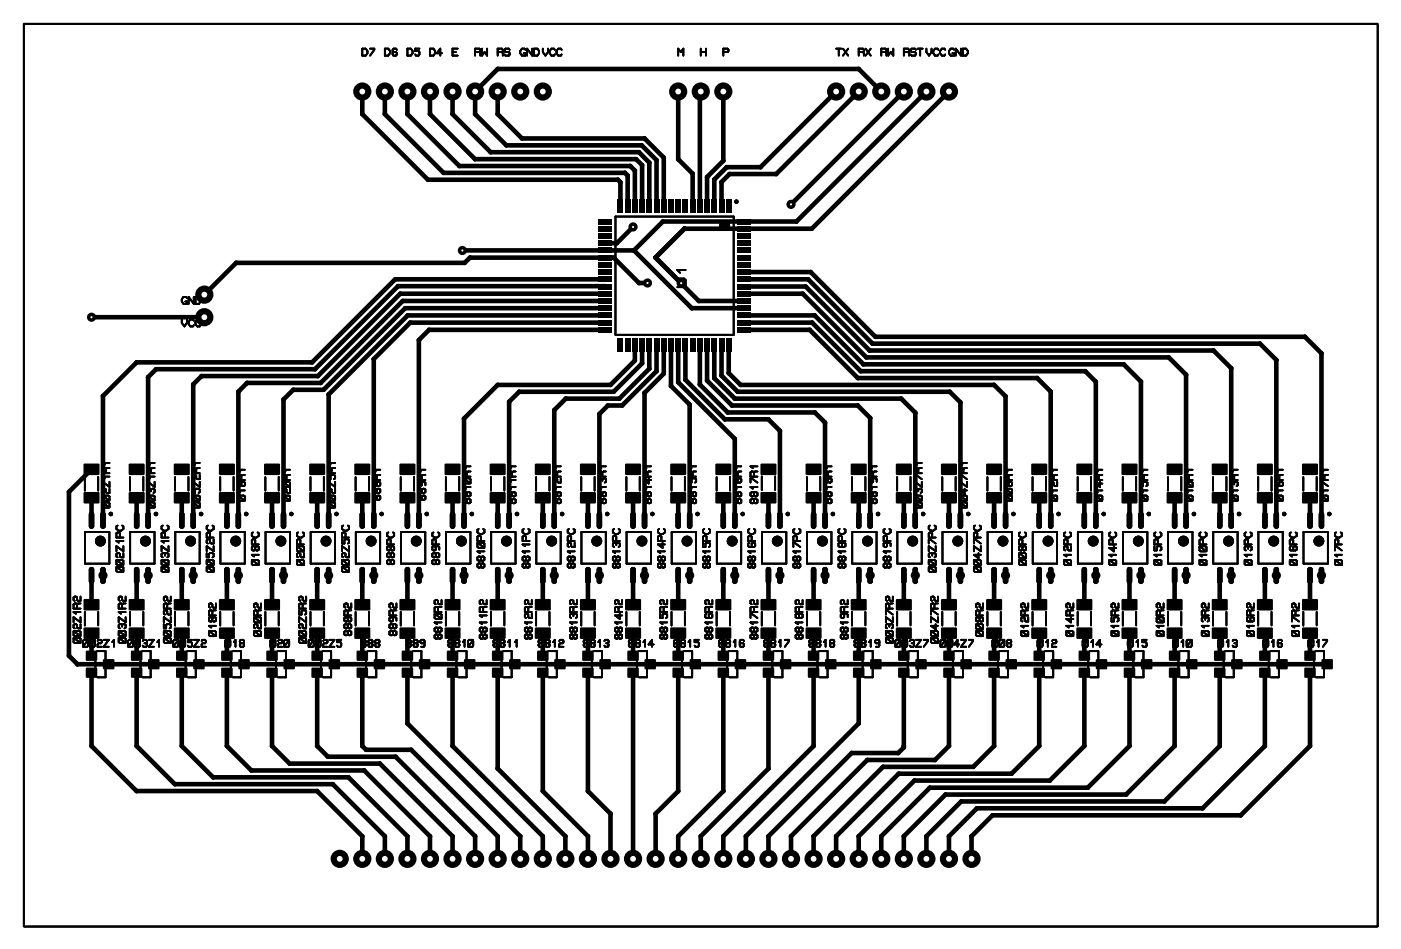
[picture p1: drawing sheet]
<svg xmlns="http://www.w3.org/2000/svg" width="155mm" height="105mm" viewBox="0 0 155 105" stroke-linecap="round" stroke-linejoin="round" font-family="sans-serif">
<g fill="#000">
<path d="M66.3 24.3h1.5v.5h-1.5zM66.3 25.1h1.5v.5h-1.5zM66.3 25.9h1.5v.5h-1.5zM66.3 26.7h1.5v.5h-1.5zM66.3 27.5h1.5v.5h-1.5zM66.3 28.3h1.5v.5h-1.5zM66.3 29.1h1.5v.5h-1.5zM66.3 29.9h1.5v.5h-1.5zM66.3 30.7h1.5v.5h-1.5zM66.3 31.5h1.5v.5h-1.5zM66.3 32.3h1.5v.5h-1.5zM66.3 33.1h1.5v.5h-1.5z"/>
<path d="M66.3 33.9h1.5v.5h-1.5zM66.3 34.7h1.5v.5h-1.5zM66.3 35.5h1.5v.5h-1.5zM66.3 36.3h1.5v.5h-1.5zM68.5 22.1h.5v1.5h-.5zM68.5 37.5h.5v1.5h-.5zM69.3 22.1h.5v1.5h-.5zM69.3 37.5h.5v1.5h-.5zM70.1 22.1h.5v1.5h-.5zM70.1 37.5h.5v1.5h-.5zM70.9 22.1h.5v1.5h-.5zM70.9 37.5h.5v1.5h-.5z"/>
<path d="M71.7 22.1h.5v1.5h-.5zM71.7 37.5h.5v1.5h-.5zM72.5 22.1h.5v1.5h-.5zM72.5 37.5h.5v1.5h-.5zM73.3 22.1h.5v1.5h-.5zM73.3 37.5h.5v1.5h-.5zM74.1 22.1h.5v1.5h-.5zM74.1 37.5h.5v1.5h-.5zM74.9 22.1h.5v1.5h-.5zM74.9 37.5h.5v1.5h-.5zM75.7 22.1h.5v1.5h-.5zM75.7 37.5h.5v1.5h-.5z"/>
<path d="M76.5 22.1h.5v1.5h-.5zM76.5 37.5h.5v1.5h-.5zM77.3 22.1h.5v1.5h-.5zM77.3 37.5h.5v1.5h-.5zM78.1 22.1h.5v1.5h-.5zM78.1 37.5h.5v1.5h-.5zM78.9 22.1h.5v1.5h-.5zM78.9 37.5h.5v1.5h-.5zM79.7 22.1h.5v1.5h-.5zM79.7 37.5h.5v1.5h-.5zM80.5 22.1h.5v1.5h-.5zM80.5 37.5h.5v1.5h-.5z"/>
<path d="M81.7 36.3h1.5v.5h-1.5zM81.7 35.5h1.5v.5h-1.5zM81.7 34.7h1.5v.5h-1.5zM81.7 33.9h1.5v.5h-1.5zM81.7 33.1h1.5v.5h-1.5zM81.7 32.3h1.5v.5h-1.5zM81.7 31.5h1.5v.5h-1.5zM81.7 30.7h1.5v.5h-1.5zM81.7 29.9h1.5v.5h-1.5zM81.7 29.1h1.5v.5h-1.5zM81.7 28.3h1.5v.5h-1.5zM81.7 27.5h1.5v.5h-1.5z"/>
<path d="M81.7 26.7h1.5v.5h-1.5zM81.7 25.9h1.5v.5h-1.5zM81.7 25.1h1.5v.5h-1.5zM81.7 24.3h1.5v.5h-1.5zM9.4 51.5h1.5v1h-1.5zM9.4 54.6h1.5v1h-1.5zM14.4 51.5h1.5v1h-1.5zM14.4 54.6h1.5v1h-1.5zM19.4 51.5h1.5v1h-1.5zM19.4 54.6h1.5v1h-1.5zM24.4 51.5h1.5v1h-1.5zM24.4 54.6h1.5v1h-1.5z"/>
<path d="M29.4 51.5h1.5v1h-1.5zM29.4 54.6h1.5v1h-1.5zM34.4 51.5h1.5v1h-1.5zM34.4 54.6h1.5v1h-1.5zM39.4 51.5h1.5v1h-1.5zM39.4 54.6h1.5v1h-1.5zM44.4 51.5h1.5v1h-1.5zM44.4 54.6h1.5v1h-1.5zM49.4 51.5h1.5v1h-1.5zM49.4 54.6h1.5v1h-1.5zM54.4 51.5h1.5v1h-1.5zM54.4 54.6h1.5v1h-1.5z"/>
<path d="M59.4 51.5h1.5v1h-1.5zM59.4 54.6h1.5v1h-1.5zM64.4 51.5h1.5v1h-1.5zM64.4 54.6h1.5v1h-1.5zM69.4 51.5h1.5v1h-1.5zM69.4 54.6h1.5v1h-1.5zM74.4 51.5h1.5v1h-1.5zM74.4 54.6h1.5v1h-1.5zM79.4 51.5h1.5v1h-1.5zM79.4 54.6h1.5v1h-1.5zM84.4 54.6h1.5v1h-1.5zM84.4 51.5h1.5v1h-1.5z"/>
<path d="M89.4 51.5h1.5v1h-1.5zM89.4 54.6h1.5v1h-1.5zM94.4 51.5h1.5v1h-1.5zM94.4 54.6h1.5v1h-1.5zM99.4 51.5h1.5v1h-1.5zM99.4 54.6h1.5v1h-1.5zM104.4 51.5h1.5v1h-1.5zM104.4 54.6h1.5v1h-1.5zM109.4 51.5h1.5v1h-1.5zM109.4 54.6h1.5v1h-1.5zM114.4 51.5h1.5v1h-1.5zM114.4 54.6h1.5v1h-1.5z"/>
<path d="M119.4 51.5h1.5v1h-1.5zM119.4 54.6h1.5v1h-1.5zM124.4 51.5h1.5v1h-1.5zM124.4 54.6h1.5v1h-1.5zM129.4 51.5h1.5v1h-1.5zM129.4 54.6h1.5v1h-1.5zM134.4 51.5h1.5v1h-1.5zM134.4 54.6h1.5v1h-1.5zM139.4 51.5h1.5v1h-1.5zM139.4 54.6h1.5v1h-1.5zM144.4 51.5h1.5v1h-1.5zM144.4 54.6h1.5v1h-1.5z"/>
<path d="M9.4 69.6h1.5v1h-1.5zM9.4 66.5h1.5v1h-1.5zM9.6 72.2h1v.9h-1zM9.6 74.1h1v.9h-1zM11.5 73.1h1v.9h-1zM14.4 69.6h1.5v1h-1.5zM14.4 66.5h1.5v1h-1.5zM14.6 72.2h1v.9h-1zM14.6 74.1h1v.9h-1zM16.5 73.1h1v.9h-1zM19.4 69.6h1.5v1h-1.5zM19.4 66.5h1.5v1h-1.5z"/>
<path d="M19.6 72.2h1v.9h-1zM19.6 74.1h1v.9h-1zM21.5 73.1h1v.9h-1zM24.4 69.6h1.5v1h-1.5zM24.4 66.5h1.5v1h-1.5zM24.6 72.2h1v.9h-1zM24.6 74.1h1v.9h-1zM26.5 73.1h1v.9h-1zM29.4 69.6h1.5v1h-1.5zM29.4 66.5h1.5v1h-1.5zM29.6 72.2h1v.9h-1zM29.6 74.1h1v.9h-1z"/>
<path d="M31.5 73.1h1v.9h-1zM34.4 69.6h1.5v1h-1.5zM34.4 66.5h1.5v1h-1.5zM34.6 72.2h1v.9h-1zM34.6 74.1h1v.9h-1zM36.5 73.1h1v.9h-1zM39.4 69.6h1.5v1h-1.5zM39.4 66.5h1.5v1h-1.5zM39.6 72.2h1v.9h-1zM39.6 74.1h1v.9h-1zM41.5 73.1h1v.9h-1zM44.4 69.6h1.5v1h-1.5z"/>
<path d="M44.4 66.5h1.5v1h-1.5zM44.6 72.2h1v.9h-1zM44.6 74.1h1v.9h-1zM46.5 73.1h1v.9h-1zM49.4 69.6h1.5v1h-1.5zM49.4 66.5h1.5v1h-1.5zM49.6 72.2h1v.9h-1zM49.6 74.1h1v.9h-1zM51.5 73.1h1v.9h-1zM54.4 69.6h1.5v1h-1.5zM54.4 66.5h1.5v1h-1.5zM54.6 72.2h1v.9h-1z"/>
<path d="M54.6 74.1h1v.9h-1zM56.5 73.1h1v.9h-1zM59.4 69.6h1.5v1h-1.5zM59.4 66.5h1.5v1h-1.5zM59.6 72.2h1v.9h-1zM59.6 74.1h1v.9h-1zM61.5 73.1h1v.9h-1zM64.4 69.6h1.5v1h-1.5zM64.4 66.5h1.5v1h-1.5zM64.6 72.2h1v.9h-1zM64.6 74.1h1v.9h-1zM66.5 73.1h1v.9h-1z"/>
<path d="M69.4 69.6h1.5v1h-1.5zM69.4 66.5h1.5v1h-1.5zM69.6 72.2h1v.9h-1zM69.6 74.1h1v.9h-1zM71.5 73.1h1v.9h-1zM74.4 69.6h1.5v1h-1.5zM74.4 66.5h1.5v1h-1.5zM74.6 72.2h1v.9h-1zM74.6 74.1h1v.9h-1zM76.5 73.1h1v.9h-1zM79.4 69.6h1.5v1h-1.5zM79.4 66.5h1.5v1h-1.5z"/>
<path d="M79.6 72.2h1v.9h-1zM79.6 74.1h1v.9h-1zM81.5 73.1h1v.9h-1zM84.4 69.6h1.5v1h-1.5zM84.4 66.5h1.5v1h-1.5zM84.6 72.2h1v.9h-1zM84.6 74.1h1v.9h-1zM86.5 73.1h1v.9h-1zM89.4 69.6h1.5v1h-1.5zM89.4 66.5h1.5v1h-1.5zM89.6 72.2h1v.9h-1zM89.6 74.1h1v.9h-1z"/>
<path d="M91.5 73.1h1v.9h-1zM94.4 69.6h1.5v1h-1.5zM94.4 66.5h1.5v1h-1.5zM94.6 72.2h1v.9h-1zM94.6 74.1h1v.9h-1zM96.5 73.1h1v.9h-1zM99.4 69.6h1.5v1h-1.5zM99.4 66.5h1.5v1h-1.5zM99.6 72.2h1v.9h-1zM99.6 74.1h1v.9h-1zM101.5 73.1h1v.9h-1zM104.4 69.6h1.5v1h-1.5z"/>
<path d="M104.4 66.5h1.5v1h-1.5zM104.6 72.2h1v.9h-1zM104.6 74.1h1v.9h-1zM106.5 73.1h1v.9h-1zM109.4 69.6h1.5v1h-1.5zM109.4 66.5h1.5v1h-1.5zM109.6 72.2h1v.9h-1zM109.6 74.1h1v.9h-1zM111.5 73.1h1v.9h-1zM114.4 69.6h1.5v1h-1.5zM114.4 66.5h1.5v1h-1.5zM114.6 72.2h1v.9h-1z"/>
<path d="M114.6 74.1h1v.9h-1zM116.5 73.1h1v.9h-1zM119.4 69.6h1.5v1h-1.5zM119.4 66.5h1.5v1h-1.5zM119.6 72.2h1v.9h-1zM119.6 74.1h1v.9h-1zM121.5 73.1h1v.9h-1zM124.4 69.6h1.5v1h-1.5zM124.4 66.5h1.5v1h-1.5zM124.6 72.2h1v.9h-1zM124.6 74.1h1v.9h-1zM126.5 73.1h1v.9h-1z"/>
<path d="M129.4 69.6h1.5v1h-1.5zM129.4 66.5h1.5v1h-1.5zM129.6 72.2h1v.9h-1zM129.6 74.1h1v.9h-1zM131.5 73.1h1v.9h-1zM134.4 69.6h1.5v1h-1.5zM134.4 66.5h1.5v1h-1.5zM134.6 72.2h1v.9h-1zM134.6 74.1h1v.9h-1zM136.5 73.1h1v.9h-1zM139.4 69.6h1.5v1h-1.5zM139.4 66.5h1.5v1h-1.5z"/>
<path d="M139.6 72.2h1v.9h-1zM139.6 74.1h1v.9h-1zM141.5 73.1h1v.9h-1zM144.4 69.6h1.5v1h-1.5zM144.4 66.5h1.5v1h-1.5zM144.6 72.2h1v.9h-1zM144.6 74.1h1v.9h-1zM146.5 73.1h1v.9h-1z"/>
</g>
<g fill="#000">
<path d="M66.3 24.3h1.5v.5h-1.5z" fill-rule="evenodd"/>
<path d="M66.3 25.1h1.5v.5h-1.5z" fill-rule="evenodd"/>
<path d="M66.3 25.9h1.5v.5h-1.5z" fill-rule="evenodd"/>
<path d="M66.3 26.7h1.5v.5h-1.5z" fill-rule="evenodd"/>
<path d="M66.3 27.5h1.5v.5h-1.5z" fill-rule="evenodd"/>
<path d="M66.3 28.3h1.5v.5h-1.5z" fill-rule="evenodd"/>
<path d="M66.3 29.1h1.5v.5h-1.5z" fill-rule="evenodd"/>
<path d="M66.3 29.9h1.5v.5h-1.5z" fill-rule="evenodd"/>
<path d="M66.3 30.7h1.5v.5h-1.5z" fill-rule="evenodd"/>
<path d="M66.3 31.5h1.5v.5h-1.5z" fill-rule="evenodd"/>
<path d="M66.3 32.3h1.5v.5h-1.5z" fill-rule="evenodd"/>
<path d="M66.3 33.1h1.5v.5h-1.5z" fill-rule="evenodd"/>
<path d="M66.3 33.9h1.5v.5h-1.5z" fill-rule="evenodd"/>
<path d="M66.3 34.7h1.5v.5h-1.5z" fill-rule="evenodd"/>
<path d="M66.3 35.5h1.5v.5h-1.5z" fill-rule="evenodd"/>
<path d="M66.3 36.3h1.5v.5h-1.5z" fill-rule="evenodd"/>
<path d="M68.5 22.1h.5v1.5h-.5z" fill-rule="evenodd"/>
<path d="M68.5 37.5h.5v1.5h-.5z" fill-rule="evenodd"/>
<path d="M69.3 22.1h.5v1.5h-.5z" fill-rule="evenodd"/>
<path d="M69.3 37.5h.5v1.5h-.5z" fill-rule="evenodd"/>
<path d="M70.1 22.1h.5v1.5h-.5z" fill-rule="evenodd"/>
<path d="M70.1 37.5h.5v1.5h-.5z" fill-rule="evenodd"/>
<path d="M70.9 22.1h.5v1.5h-.5z" fill-rule="evenodd"/>
<path d="M70.9 37.5h.5v1.5h-.5z" fill-rule="evenodd"/>
<path d="M71.7 22.1h.5v1.5h-.5z" fill-rule="evenodd"/>
<path d="M71.7 37.5h.5v1.5h-.5z" fill-rule="evenodd"/>
<path d="M72.5 22.1h.5v1.5h-.5z" fill-rule="evenodd"/>
<path d="M72.5 37.5h.5v1.5h-.5z" fill-rule="evenodd"/>
<path d="M73.3 22.1h.5v1.5h-.5z" fill-rule="evenodd"/>
<path d="M73.3 37.5h.5v1.5h-.5z" fill-rule="evenodd"/>
<path d="M74.1 22.1h.5v1.5h-.5z" fill-rule="evenodd"/>
<path d="M74.1 37.5h.5v1.5h-.5z" fill-rule="evenodd"/>
<path d="M74.9 22.1h.5v1.5h-.5z" fill-rule="evenodd"/>
<path d="M74.9 37.5h.5v1.5h-.5z" fill-rule="evenodd"/>
<path d="M75.7 22.1h.5v1.5h-.5z" fill-rule="evenodd"/>
<path d="M75.7 37.5h.5v1.5h-.5z" fill-rule="evenodd"/>
<path d="M76.5 22.1h.5v1.5h-.5z" fill-rule="evenodd"/>
<path d="M76.5 37.5h.5v1.5h-.5z" fill-rule="evenodd"/>
<path d="M77.3 22.1h.5v1.5h-.5z" fill-rule="evenodd"/>
<path d="M77.3 37.5h.5v1.5h-.5z" fill-rule="evenodd"/>
<path d="M78.1 22.1h.5v1.5h-.5z" fill-rule="evenodd"/>
<path d="M78.1 37.5h.5v1.5h-.5z" fill-rule="evenodd"/>
<path d="M78.9 22.1h.5v1.5h-.5z" fill-rule="evenodd"/>
<path d="M78.9 37.5h.5v1.5h-.5z" fill-rule="evenodd"/>
<path d="M79.7 22.1h.5v1.5h-.5z" fill-rule="evenodd"/>
<path d="M79.7 37.5h.5v1.5h-.5z" fill-rule="evenodd"/>
<path d="M80.5 22.1h.5v1.5h-.5z" fill-rule="evenodd"/>
<path d="M80.5 37.5h.5v1.5h-.5z" fill-rule="evenodd"/>
<path d="M81.7 36.3h1.5v.5h-1.5z" fill-rule="evenodd"/>
<path d="M81.7 35.5h1.5v.5h-1.5z" fill-rule="evenodd"/>
<path d="M81.7 34.7h1.5v.5h-1.5z" fill-rule="evenodd"/>
<path d="M81.7 33.9h1.5v.5h-1.5z" fill-rule="evenodd"/>
<path d="M81.7 33.1h1.5v.5h-1.5z" fill-rule="evenodd"/>
<path d="M81.7 32.3h1.5v.5h-1.5z" fill-rule="evenodd"/>
<path d="M81.7 31.5h1.5v.5h-1.5z" fill-rule="evenodd"/>
<path d="M81.7 30.7h1.5v.5h-1.5z" fill-rule="evenodd"/>
<path d="M81.7 29.9h1.5v.5h-1.5z" fill-rule="evenodd"/>
<path d="M81.7 29.1h1.5v.5h-1.5z" fill-rule="evenodd"/>
<path d="M81.7 28.3h1.5v.5h-1.5z" fill-rule="evenodd"/>
<path d="M81.7 27.5h1.5v.5h-1.5z" fill-rule="evenodd"/>
<path d="M81.7 26.7h1.5v.5h-1.5z" fill-rule="evenodd"/>
<path d="M81.7 25.9h1.5v.5h-1.5z" fill-rule="evenodd"/>
<path d="M81.7 25.1h1.5v.5h-1.5z" fill-rule="evenodd"/>
<path d="M81.7 24.3h1.5v.5h-1.5z" fill-rule="evenodd"/>
<path d="M9.9 56.8l.3-.1 .2 .2v1.4a.3 .3 0 0 1-.3 .3 .3 .3 0 0 1-.3-.3v-1.4z" fill-rule="evenodd"/>
<path d="M9.9 56.8l.3-.1 .2 .2v1.4a.3 .3 0 0 1-.3 .3 .3 .3 0 0 1-.3-.3v-1.4z" fill-rule="evenodd"/>
<path d="M9.3 51.4h1.6l.1 .1v1.1h-1.7l-.1-.1z" fill-rule="evenodd"/>
<path d="M9.3 54.5h1.6l.1 .1v1.1l-1.7 .1-.1-.1z" fill-rule="evenodd"/>
<path d="M11.2 56.8l.2-.1 .3 .2v1.4a.3 .3 0 0 1-.3 .3 .3 .3 0 0 1-.3-.3v-1.4z" fill-rule="evenodd"/>
<path d="M11.2 56.8l.2-.1 .3 .2v1.4a.3 .3 0 0 1-.3 .3 .3 .3 0 0 1-.3-.3v-1.4z" fill-rule="evenodd"/>
<path d="M14.9 56.8l.3-.1 .2 .2v1.4a.3 .3 0 0 1-.3 .3 .3 .3 0 0 1-.3-.3v-1.4z" fill-rule="evenodd"/>
<path d="M14.9 56.8l.3-.1 .2 .2v1.4a.3 .3 0 0 1-.3 .3 .3 .3 0 0 1-.3-.3v-1.4z" fill-rule="evenodd"/>
<path d="M14.3 51.4h1.6l.1 .1v1.1h-1.7l-.1-.1z" fill-rule="evenodd"/>
<path d="M14.3 54.6l1.6-.1 .1 .1v1.1l-1.7 .1-.1-.1z" fill-rule="evenodd"/>
<path d="M16.2 56.8l.2-.1 .3 .2v1.4a.3 .3 0 0 1-.3 .3 .3 .3 0 0 1-.3-.3v-1.4z" fill-rule="evenodd"/>
<path d="M16.2 56.8l.2-.1 .3 .2v1.4a.3 .3 0 0 1-.3 .3 .3 .3 0 0 1-.3-.3v-1.4z" fill-rule="evenodd"/>
<path d="M19.9 56.8l.3-.1 .2 .2v1.4a.3 .3 0 0 1-.3 .3 .3 .3 0 0 1-.3-.3v-1.4z" fill-rule="evenodd"/>
<path d="M19.9 56.8l.3-.1 .2 .2v1.4a.3 .3 0 0 1-.3 .3 .3 .3 0 0 1-.3-.3v-1.4z" fill-rule="evenodd"/>
<path d="M19.3 51.4h1.6l.1 .1v1.1h-1.7l-.1-.1z" fill-rule="evenodd"/>
<path d="M19.3 54.6l1.6-.1 .1 .1v1.1l-1.7 .1-.1-.1z" fill-rule="evenodd"/>
<path d="M21.2 56.8l.2-.1 .3 .2v1.4a.3 .3 0 0 1-.3 .3 .3 .3 0 0 1-.3-.3v-1.4z" fill-rule="evenodd"/>
<path d="M21.2 56.8l.2-.1 .3 .2v1.4a.3 .3 0 0 1-.3 .3 .3 .3 0 0 1-.3-.3v-1.4z" fill-rule="evenodd"/>
<path d="M24.9 56.8l.3-.1 .2 .2v1.4a.3 .3 0 0 1-.3 .3 .3 .3 0 0 1-.3-.3v-1.4z" fill-rule="evenodd"/>
<path d="M24.9 56.8l.3-.1 .2 .2v1.4a.3 .3 0 0 1-.3 .3 .3 .3 0 0 1-.3-.3v-1.4z" fill-rule="evenodd"/>
<path d="M24.3 51.4h1.6l.1 .1v1.1h-1.7l-.1-.1z" fill-rule="evenodd"/>
<path d="M24.3 54.6l1.6-.1 .1 .1v1.1l-1.7 .1-.1-.1z" fill-rule="evenodd"/>
<path d="M26.2 56.8l.2-.1 .3 .2v1.4a.3 .3 0 0 1-.3 .3 .3 .3 0 0 1-.3-.3v-1.4z" fill-rule="evenodd"/>
<path d="M26.2 56.8l.2-.1 .3 .2v1.4a.3 .3 0 0 1-.3 .3 .3 .3 0 0 1-.3-.3v-1.4z" fill-rule="evenodd"/>
<path d="M29.9 56.8l.3-.1 .2 .2v1.4a.3 .3 0 0 1-.3 .3 .3 .3 0 0 1-.3-.3v-1.4z" fill-rule="evenodd"/>
<path d="M29.9 56.8l.3-.1 .2 .2v1.4a.3 .3 0 0 1-.3 .3 .3 .3 0 0 1-.3-.3v-1.4z" fill-rule="evenodd"/>
<path d="M29.3 51.4h1.6l.1 .1v1.1h-1.7l-.1-.1z" fill-rule="evenodd"/>
<path d="M29.3 54.6l1.6-.1 .1 .1v1.1l-1.7 .1-.1-.1z" fill-rule="evenodd"/>
<path d="M31.2 56.8l.2-.1 .3 .2v1.4a.3 .3 0 0 1-.3 .3 .3 .3 0 0 1-.3-.3v-1.4z" fill-rule="evenodd"/>
<path d="M31.2 56.8l.2-.1 .3 .2v1.4a.3 .3 0 0 1-.3 .3 .3 .3 0 0 1-.3-.3v-1.4z" fill-rule="evenodd"/>
<path d="M34.9 56.8l.3-.1 .2 .2v1.4a.3 .3 0 0 1-.3 .3 .3 .3 0 0 1-.3-.3v-1.4z" fill-rule="evenodd"/>
<path d="M34.9 56.8l.3-.1 .2 .2v1.4a.3 .3 0 0 1-.3 .3 .3 .3 0 0 1-.3-.3v-1.4z" fill-rule="evenodd"/>
<path d="M34.3 51.4h1.6l.1 .1v1.1h-1.7l-.1-.1z" fill-rule="evenodd"/>
<path d="M34.3 54.6l1.6-.1 .1 .1v1.1l-1.7 .1-.1-.1z" fill-rule="evenodd"/>
<path d="M36.2 56.8l.2-.1 .3 .2v1.4a.3 .3 0 0 1-.3 .3 .3 .3 0 0 1-.3-.3v-1.4z" fill-rule="evenodd"/>
<path d="M36.2 56.8l.2-.1 .3 .2v1.4a.3 .3 0 0 1-.3 .3 .3 .3 0 0 1-.3-.3v-1.4z" fill-rule="evenodd"/>
<path d="M39.9 56.8l.3-.1 .2 .2v1.4a.3 .3 0 0 1-.3 .3 .3 .3 0 0 1-.3-.3v-1.4z" fill-rule="evenodd"/>
<path d="M39.9 56.8l.3-.1 .2 .2v1.4a.3 .3 0 0 1-.3 .3 .3 .3 0 0 1-.3-.3v-1.4z" fill-rule="evenodd"/>
<path d="M39.3 51.4h1.6l.1 .1v1.1h-1.7l-.1-.1z" fill-rule="evenodd"/>
<path d="M39.3 54.6l1.6-.1 .1 .1v1.1l-1.7 .1-.1-.1z" fill-rule="evenodd"/>
<path d="M41.2 56.8l.2-.1 .3 .2v1.4a.3 .3 0 0 1-.3 .3 .3 .3 0 0 1-.3-.3v-1.4z" fill-rule="evenodd"/>
<path d="M41.2 56.8l.2-.1 .3 .2v1.4a.3 .3 0 0 1-.3 .3 .3 .3 0 0 1-.3-.3v-1.4z" fill-rule="evenodd"/>
<path d="M44.9 56.8l.3-.1 .2 .2v1.4a.3 .3 0 0 1-.3 .3 .3 .3 0 0 1-.3-.3v-1.4z" fill-rule="evenodd"/>
<path d="M44.9 56.8l.3-.1 .2 .2v1.4a.3 .3 0 0 1-.3 .3 .3 .3 0 0 1-.3-.3v-1.4z" fill-rule="evenodd"/>
<path d="M44.3 51.4h1.6l.1 .1v1.1h-1.7l-.1-.1z" fill-rule="evenodd"/>
<path d="M44.3 54.6l1.6-.1 .1 .1v1.1l-1.7 .1-.1-.1z" fill-rule="evenodd"/>
<path d="M46.2 56.8l.2-.1 .3 .2v1.4a.3 .3 0 0 1-.3 .3 .3 .3 0 0 1-.3-.3v-1.4z" fill-rule="evenodd"/>
<path d="M46.2 56.8l.2-.1 .3 .2v1.4a.3 .3 0 0 1-.3 .3 .3 .3 0 0 1-.3-.3v-1.4z" fill-rule="evenodd"/>
<path d="M49.9 56.8l.3-.1 .2 .2v1.4a.3 .3 0 0 1-.3 .3 .3 .3 0 0 1-.3-.3v-1.4z" fill-rule="evenodd"/>
<path d="M49.9 56.8l.3-.1 .2 .2v1.4a.3 .3 0 0 1-.3 .3 .3 .3 0 0 1-.3-.3v-1.4z" fill-rule="evenodd"/>
<path d="M49.3 51.4h1.6l.1 .1v1.1h-1.7l-.1-.1z" fill-rule="evenodd"/>
<path d="M49.3 54.6l1.6-.1 .1 .1v1.1l-1.7 .1-.1-.1z" fill-rule="evenodd"/>
<path d="M51.2 56.8l.2-.1 .3 .2v1.4a.3 .3 0 0 1-.3 .3 .3 .3 0 0 1-.3-.3v-1.4z" fill-rule="evenodd"/>
<path d="M51.2 56.8l.2-.1 .3 .2v1.4a.3 .3 0 0 1-.3 .3 .3 .3 0 0 1-.3-.3v-1.4z" fill-rule="evenodd"/>
<path d="M54.9 56.8l.3-.1 .2 .2v1.4a.3 .3 0 0 1-.3 .3 .3 .3 0 0 1-.3-.3v-1.4z" fill-rule="evenodd"/>
<path d="M54.9 56.8l.3-.1 .2 .2v1.4a.3 .3 0 0 1-.3 .3 .3 .3 0 0 1-.3-.3v-1.4z" fill-rule="evenodd"/>
<path d="M54.3 51.4h1.6l.1 .1v1.1h-1.7l-.1-.1z" fill-rule="evenodd"/>
<path d="M54.3 54.6l1.6-.1 .1 .1v1.1l-1.7 .1-.1-.1z" fill-rule="evenodd"/>
<path d="M56.2 56.8l.2-.1 .3 .2v1.4a.3 .3 0 0 1-.3 .3 .3 .3 0 0 1-.3-.3v-1.4z" fill-rule="evenodd"/>
<path d="M56.2 56.8l.2-.1 .3 .2v1.4a.3 .3 0 0 1-.3 .3 .3 .3 0 0 1-.3-.3v-1.4z" fill-rule="evenodd"/>
<path d="M59.9 56.8l.3-.1 .2 .2v1.4a.3 .3 0 0 1-.3 .3 .3 .3 0 0 1-.3-.3v-1.4z" fill-rule="evenodd"/>
<path d="M59.9 56.8l.3-.1 .2 .2v1.4a.3 .3 0 0 1-.3 .3 .3 .3 0 0 1-.3-.3v-1.4z" fill-rule="evenodd"/>
<path d="M59.3 51.4h1.6l.1 .1v1.1h-1.7l-.1-.1z" fill-rule="evenodd"/>
<path d="M59.3 54.6l1.6-.1 .1 .1v1.1l-1.7 .1-.1-.1z" fill-rule="evenodd"/>
<path d="M61.2 56.8l.2-.1 .3 .2v1.4a.3 .3 0 0 1-.3 .3 .3 .3 0 0 1-.3-.3v-1.4z" fill-rule="evenodd"/>
<path d="M61.2 56.8l.2-.1 .3 .2v1.4a.3 .3 0 0 1-.3 .3 .3 .3 0 0 1-.3-.3v-1.4z" fill-rule="evenodd"/>
<path d="M64.9 56.8l.3-.1 .2 .2v1.4a.3 .3 0 0 1-.3 .3 .3 .3 0 0 1-.3-.3v-1.4z" fill-rule="evenodd"/>
<path d="M64.9 56.8l.3-.1 .2 .2v1.4a.3 .3 0 0 1-.3 .3 .3 .3 0 0 1-.3-.3v-1.4z" fill-rule="evenodd"/>
<path d="M64.3 51.4h1.6l.1 .1v1.1h-1.7l-.1-.1z" fill-rule="evenodd"/>
<path d="M64.3 54.5h1.6l.1 .1v1.1l-1.7 .1-.1-.1z" fill-rule="evenodd"/>
<path d="M66.2 56.8l.2-.1 .3 .2v1.4a.3 .3 0 0 1-.3 .3 .3 .3 0 0 1-.3-.3v-1.4z" fill-rule="evenodd"/>
<path d="M66.2 56.8l.2-.1 .3 .2v1.4a.3 .3 0 0 1-.3 .3 .3 .3 0 0 1-.3-.3v-1.4z" fill-rule="evenodd"/>
<path d="M69.9 56.8l.3-.1 .2 .2v1.4a.3 .3 0 0 1-.3 .3 .3 .3 0 0 1-.3-.3v-1.4z" fill-rule="evenodd"/>
<path d="M69.9 56.8l.3-.1 .2 .2v1.4a.3 .3 0 0 1-.3 .3 .3 .3 0 0 1-.3-.3v-1.4z" fill-rule="evenodd"/>
<path d="M69.3 51.4h1.6l.1 .1v1.1h-1.7l-.1-.1z" fill-rule="evenodd"/>
<path d="M69.3 54.5h1.6l.1 .1v1.1l-1.7 .1-.1-.1z" fill-rule="evenodd"/>
<path d="M71.2 56.8l.2-.1 .3 .2v1.4a.3 .3 0 0 1-.3 .3 .3 .3 0 0 1-.3-.3v-1.4z" fill-rule="evenodd"/>
<path d="M71.2 56.8l.2-.1 .3 .2v1.4a.3 .3 0 0 1-.3 .3 .3 .3 0 0 1-.3-.3v-1.4z" fill-rule="evenodd"/>
<path d="M74.9 56.8l.3-.1 .2 .2v1.4a.3 .3 0 0 1-.3 .3 .3 .3 0 0 1-.3-.3v-1.4z" fill-rule="evenodd"/>
<path d="M74.9 56.8l.3-.1 .2 .2v1.4a.3 .3 0 0 1-.3 .3 .3 .3 0 0 1-.3-.3v-1.4z" fill-rule="evenodd"/>
<path d="M74.3 51.4h1.6l.1 .1v1.1h-1.7l-.1-.1z" fill-rule="evenodd"/>
<path d="M74.3 54.6l1.6-.1 .1 .1v1.1l-1.7 .1-.1-.1z" fill-rule="evenodd"/>
<path d="M76.2 56.8l.2-.1 .3 .2v1.4a.3 .3 0 0 1-.3 .3 .3 .3 0 0 1-.3-.3v-1.4z" fill-rule="evenodd"/>
<path d="M76.2 56.8l.2-.1 .3 .2v1.4a.3 .3 0 0 1-.3 .3 .3 .3 0 0 1-.3-.3v-1.4z" fill-rule="evenodd"/>
<path d="M79.9 56.8l.3-.1 .2 .2v1.4a.3 .3 0 0 1-.3 .3 .3 .3 0 0 1-.3-.3v-1.4z" fill-rule="evenodd"/>
<path d="M79.9 56.8l.3-.1 .2 .2v1.4a.3 .3 0 0 1-.3 .3 .3 .3 0 0 1-.3-.3v-1.4z" fill-rule="evenodd"/>
<path d="M79.3 51.4h1.6l.1 .1v1.1h-1.7l-.1-.1z" fill-rule="evenodd"/>
<path d="M79.3 54.6l1.6-.1 .1 .1v1.1l-1.7 .1-.1-.1z" fill-rule="evenodd"/>
<path d="M81.2 56.8l.2-.1 .3 .2v1.4a.3 .3 0 0 1-.3 .3 .3 .3 0 0 1-.3-.3v-1.4z" fill-rule="evenodd"/>
<path d="M81.2 56.8l.2-.1 .3 .2v1.4a.3 .3 0 0 1-.3 .3 .3 .3 0 0 1-.3-.3v-1.4z" fill-rule="evenodd"/>
<path d="M84.3 54.6l1.6-.1 .1 .1v1.1l-1.7 .1-.1-.1z" fill-rule="evenodd"/>
<path d="M84.3 51.4h1.6l.1 .1v1.1h-1.7l-.1-.1z" fill-rule="evenodd"/>
<path d="M84.9 56.8l.3-.1 .2 .2v1.4a.3 .3 0 0 1-.3 .3 .3 .3 0 0 1-.3-.3v-1.4z" fill-rule="evenodd"/>
<path d="M84.9 56.8l.3-.1 .2 .2v1.4a.3 .3 0 0 1-.3 .3 .3 .3 0 0 1-.3-.3v-1.4z" fill-rule="evenodd"/>
<path d="M86.2 56.8l.2-.1 .3 .2v1.4a.3 .3 0 0 1-.3 .3 .3 .3 0 0 1-.3-.3v-1.4z" fill-rule="evenodd"/>
<path d="M86.2 56.8l.2-.1 .3 .2v1.4a.3 .3 0 0 1-.3 .3 .3 .3 0 0 1-.3-.3v-1.4z" fill-rule="evenodd"/>
<path d="M89.9 56.8l.3-.1 .2 .2v1.4a.3 .3 0 0 1-.3 .3 .3 .3 0 0 1-.3-.3v-1.4z" fill-rule="evenodd"/>
<path d="M89.9 56.8l.3-.1 .2 .2v1.4a.3 .3 0 0 1-.3 .3 .3 .3 0 0 1-.3-.3v-1.4z" fill-rule="evenodd"/>
<path d="M89.3 51.4h1.6l.1 .1v1.1h-1.7l-.1-.1z" fill-rule="evenodd"/>
<path d="M89.3 54.6l1.6-.1 .1 .1v1.1l-1.7 .1-.1-.1z" fill-rule="evenodd"/>
<path d="M91.2 56.8l.2-.1 .3 .2v1.4a.3 .3 0 0 1-.3 .3 .3 .3 0 0 1-.3-.3v-1.4z" fill-rule="evenodd"/>
<path d="M91.2 56.8l.2-.1 .3 .2v1.4a.3 .3 0 0 1-.3 .3 .3 .3 0 0 1-.3-.3v-1.4z" fill-rule="evenodd"/>
<path d="M94.9 56.8l.3-.1 .2 .2v1.4a.3 .3 0 0 1-.3 .3 .3 .3 0 0 1-.3-.3v-1.4z" fill-rule="evenodd"/>
<path d="M94.9 56.8l.3-.1 .2 .2v1.4a.3 .3 0 0 1-.3 .3 .3 .3 0 0 1-.3-.3v-1.4z" fill-rule="evenodd"/>
<path d="M94.3 51.4h1.6l.1 .1v1.1h-1.7l-.1-.1z" fill-rule="evenodd"/>
<path d="M94.3 54.6l1.6-.1 .1 .1v1.1l-1.7 .1-.1-.1z" fill-rule="evenodd"/>
<path d="M96.2 56.8l.2-.1 .3 .2v1.4a.3 .3 0 0 1-.3 .3 .3 .3 0 0 1-.3-.3v-1.4z" fill-rule="evenodd"/>
<path d="M96.2 56.8l.2-.1 .3 .2v1.4a.3 .3 0 0 1-.3 .3 .3 .3 0 0 1-.3-.3v-1.4z" fill-rule="evenodd"/>
<path d="M99.9 56.8l.3-.1 .2 .2v1.4a.3 .3 0 0 1-.3 .3 .3 .3 0 0 1-.3-.3v-1.4z" fill-rule="evenodd"/>
<path d="M99.9 56.8l.3-.1 .2 .2v1.4a.3 .3 0 0 1-.3 .3 .3 .3 0 0 1-.3-.3v-1.4z" fill-rule="evenodd"/>
<path d="M99.3 51.4h1.6l.1 .1v1.1h-1.7l-.1-.1z" fill-rule="evenodd"/>
<path d="M99.3 54.6l1.6-.1 .1 .1v1.1l-1.7 .1-.1-.1z" fill-rule="evenodd"/>
<path d="M101.2 56.8l.2-.1 .3 .2v1.4a.3 .3 0 0 1-.3 .3 .3 .3 0 0 1-.3-.3v-1.4z" fill-rule="evenodd"/>
<path d="M101.2 56.8l.2-.1 .3 .2v1.4a.3 .3 0 0 1-.3 .3 .3 .3 0 0 1-.3-.3v-1.4z" fill-rule="evenodd"/>
<path d="M104.9 56.8l.3-.1 .2 .2v1.4a.3 .3 0 0 1-.3 .3 .3 .3 0 0 1-.3-.3v-1.4z" fill-rule="evenodd"/>
<path d="M104.9 56.8l.3-.1 .2 .2v1.4a.3 .3 0 0 1-.3 .3 .3 .3 0 0 1-.3-.3v-1.4z" fill-rule="evenodd"/>
<path d="M104.3 51.4h1.6l.1 .1v1.1h-1.7l-.1-.1z" fill-rule="evenodd"/>
<path d="M104.3 54.6l1.6-.1 .1 .1v1.1l-1.7 .1-.1-.1z" fill-rule="evenodd"/>
<path d="M106.2 56.8l.2-.1 .3 .2v1.4a.3 .3 0 0 1-.3 .3 .3 .3 0 0 1-.3-.3v-1.4z" fill-rule="evenodd"/>
<path d="M106.2 56.8l.2-.1 .3 .2v1.4a.3 .3 0 0 1-.3 .3 .3 .3 0 0 1-.3-.3v-1.4z" fill-rule="evenodd"/>
<path d="M109.9 56.8l.3-.1 .2 .2v1.4a.3 .3 0 0 1-.3 .3 .3 .3 0 0 1-.3-.3v-1.4z" fill-rule="evenodd"/>
<path d="M109.9 56.8l.3-.1 .2 .2v1.4a.3 .3 0 0 1-.3 .3 .3 .3 0 0 1-.3-.3v-1.4z" fill-rule="evenodd"/>
<path d="M109.3 51.4h1.6l.1 .1v1.1h-1.7l-.1-.1z" fill-rule="evenodd"/>
<path d="M109.3 54.6l1.6-.1 .1 .1v1.1l-1.7 .1-.1-.1z" fill-rule="evenodd"/>
<path d="M111.2 56.8l.2-.1 .3 .2v1.4a.3 .3 0 0 1-.3 .3 .3 .3 0 0 1-.3-.3v-1.4z" fill-rule="evenodd"/>
<path d="M111.2 56.8l.2-.1 .3 .2v1.4a.3 .3 0 0 1-.3 .3 .3 .3 0 0 1-.3-.3v-1.4z" fill-rule="evenodd"/>
<path d="M114.9 56.8l.3-.1 .2 .2v1.4a.3 .3 0 0 1-.3 .3 .3 .3 0 0 1-.3-.3v-1.4z" fill-rule="evenodd"/>
<path d="M114.9 56.8l.3-.1 .2 .2v1.4a.3 .3 0 0 1-.3 .3 .3 .3 0 0 1-.3-.3v-1.4z" fill-rule="evenodd"/>
<path d="M114.3 51.4h1.6l.1 .1v1.1h-1.7l-.1-.1z" fill-rule="evenodd"/>
<path d="M114.3 54.6l1.6-.1 .1 .1v1.1l-1.7 .1-.1-.1z" fill-rule="evenodd"/>
<path d="M116.2 56.8l.2-.1 .3 .2v1.4a.3 .3 0 0 1-.3 .3 .3 .3 0 0 1-.3-.3v-1.4z" fill-rule="evenodd"/>
<path d="M116.2 56.8l.2-.1 .3 .2v1.4a.3 .3 0 0 1-.3 .3 .3 .3 0 0 1-.3-.3v-1.4z" fill-rule="evenodd"/>
<path d="M119.9 56.8l.3-.1 .2 .2v1.4a.3 .3 0 0 1-.3 .3 .3 .3 0 0 1-.3-.3v-1.4z" fill-rule="evenodd"/>
<path d="M119.9 56.8l.3-.1 .2 .2v1.4a.3 .3 0 0 1-.3 .3 .3 .3 0 0 1-.3-.3v-1.4z" fill-rule="evenodd"/>
<path d="M119.3 51.4h1.6l.1 .1v1.1h-1.7l-.1-.1z" fill-rule="evenodd"/>
<path d="M119.3 54.6l1.6-.1 .1 .1v1.1l-1.7 .1-.1-.1z" fill-rule="evenodd"/>
<path d="M121.2 56.8l.2-.1 .3 .2v1.4a.3 .3 0 0 1-.3 .3 .3 .3 0 0 1-.3-.3v-1.4z" fill-rule="evenodd"/>
<path d="M121.2 56.8l.2-.1 .3 .2v1.4a.3 .3 0 0 1-.3 .3 .3 .3 0 0 1-.3-.3v-1.4z" fill-rule="evenodd"/>
<path d="M124.9 56.8l.3-.1 .2 .2v1.4a.3 .3 0 0 1-.3 .3 .3 .3 0 0 1-.3-.3v-1.4z" fill-rule="evenodd"/>
<path d="M124.9 56.8l.3-.1 .2 .2v1.4a.3 .3 0 0 1-.3 .3 .3 .3 0 0 1-.3-.3v-1.4z" fill-rule="evenodd"/>
<path d="M124.3 51.4h1.6l.1 .1v1.1h-1.7l-.1-.1z" fill-rule="evenodd"/>
<path d="M124.3 54.6l1.6-.1 .1 .1v1.1l-1.7 .1-.1-.1z" fill-rule="evenodd"/>
<path d="M126.2 56.8l.2-.1 .3 .2v1.4a.3 .3 0 0 1-.3 .3 .3 .3 0 0 1-.3-.3v-1.4z" fill-rule="evenodd"/>
<path d="M126.2 56.8l.2-.1 .3 .2v1.4a.3 .3 0 0 1-.3 .3 .3 .3 0 0 1-.3-.3v-1.4z" fill-rule="evenodd"/>
<path d="M129.9 56.8l.3-.1 .2 .2v1.4a.3 .3 0 0 1-.3 .3 .3 .3 0 0 1-.3-.3v-1.4z" fill-rule="evenodd"/>
<path d="M129.9 56.8l.3-.1 .2 .2v1.4a.3 .3 0 0 1-.3 .3 .3 .3 0 0 1-.3-.3v-1.4z" fill-rule="evenodd"/>
<path d="M129.3 51.4h1.6l.1 .1v1.1h-1.7l-.1-.1z" fill-rule="evenodd"/>
<path d="M129.3 54.6l1.6-.1 .1 .1v1.1l-1.7 .1-.1-.1z" fill-rule="evenodd"/>
<path d="M131.2 56.8l.2-.1 .3 .2v1.4a.3 .3 0 0 1-.3 .3 .3 .3 0 0 1-.3-.3v-1.4z" fill-rule="evenodd"/>
<path d="M131.2 56.8l.2-.1 .3 .2v1.4a.3 .3 0 0 1-.3 .3 .3 .3 0 0 1-.3-.3v-1.4z" fill-rule="evenodd"/>
<path d="M134.9 56.8l.3-.1 .2 .2v1.4a.3 .3 0 0 1-.3 .3 .3 .3 0 0 1-.3-.3v-1.4z" fill-rule="evenodd"/>
<path d="M134.9 56.8l.3-.1 .2 .2v1.4a.3 .3 0 0 1-.3 .3 .3 .3 0 0 1-.3-.3v-1.4z" fill-rule="evenodd"/>
<path d="M134.3 51.4h1.6l.1 .1v1.1h-1.7l-.1-.1z" fill-rule="evenodd"/>
<path d="M134.3 54.6l1.6-.1 .1 .1v1.1l-1.7 .1-.1-.1z" fill-rule="evenodd"/>
<path d="M136.2 56.8l.2-.1 .3 .2v1.4a.3 .3 0 0 1-.3 .3 .3 .3 0 0 1-.3-.3v-1.4z" fill-rule="evenodd"/>
<path d="M136.2 56.8l.2-.1 .3 .2v1.4a.3 .3 0 0 1-.3 .3 .3 .3 0 0 1-.3-.3v-1.4z" fill-rule="evenodd"/>
<path d="M139.9 56.8l.3-.1 .2 .2v1.4a.3 .3 0 0 1-.3 .3 .3 .3 0 0 1-.3-.3v-1.4z" fill-rule="evenodd"/>
<path d="M139.9 56.8l.3-.1 .2 .2v1.4a.3 .3 0 0 1-.3 .3 .3 .3 0 0 1-.3-.3v-1.4z" fill-rule="evenodd"/>
<path d="M139.3 51.4h1.6l.1 .1v1.1h-1.7l-.1-.1z" fill-rule="evenodd"/>
<path d="M139.3 54.6l1.6-.1 .1 .1v1.1l-1.7 .1-.1-.1z" fill-rule="evenodd"/>
<path d="M141.2 56.8l.2-.1 .3 .2v1.4a.3 .3 0 0 1-.3 .3 .3 .3 0 0 1-.3-.3v-1.4z" fill-rule="evenodd"/>
<path d="M141.2 56.8l.2-.1 .3 .2v1.4a.3 .3 0 0 1-.3 .3 .3 .3 0 0 1-.3-.3v-1.4z" fill-rule="evenodd"/>
<path d="M144.9 56.8l.3-.1 .2 .2v1.4a.3 .3 0 0 1-.3 .3 .3 .3 0 0 1-.3-.3v-1.4z" fill-rule="evenodd"/>
<path d="M144.9 56.8l.3-.1 .2 .2v1.4a.3 .3 0 0 1-.3 .3 .3 .3 0 0 1-.3-.3v-1.4z" fill-rule="evenodd"/>
<path d="M144.3 51.4h1.6l.1 .1v1.1h-1.7l-.1-.1z" fill-rule="evenodd"/>
<path d="M144.3 54.6l1.6-.1 .1 .1v1.1l-1.7 .1-.1-.1z" fill-rule="evenodd"/>
<path d="M146.2 56.8l.2-.1 .3 .2v1.4a.3 .3 0 0 1-.3 .3 .3 .3 0 0 1-.3-.3v-1.4z" fill-rule="evenodd"/>
<path d="M146.2 56.8l.2-.1 .3 .2v1.4a.3 .3 0 0 1-.3 .3 .3 .3 0 0 1-.3-.3v-1.4z" fill-rule="evenodd"/>
<path d="M9.3 69.6l1.6-.1 .1 .1v1.1l-1.7 .1-.1-.1z" fill-rule="evenodd"/>
<path d="M9.3 66.4h1.6l.1 .1v1.1h-1.7l-.1-.1z" fill-rule="evenodd"/>
<path d="M9.6 72.1h1.1v1.1h-1.1z" fill-rule="evenodd"/>
<path d="M9.5 74h1.2v1l-1.1 .1z" fill-rule="evenodd"/>
<path d="M9.9 62.9l.3-.1 .2 .2v1.4a.3 .3 0 0 1-.3 .3 .3 .3 0 0 1-.3-.3v-1.4z" fill-rule="evenodd"/>
<path d="M9.9 62.9l.3-.1 .2 .2v1.4a.3 .3 0 0 1-.3 .3 .3 .3 0 0 1-.3-.3v-1.4z" fill-rule="evenodd"/>
<path d="M11.2 62.9l.2-.1 .3 .2v1.4a.3 .3 0 0 1-.3 .3 .3 .3 0 0 1-.3-.3v-1.4z" fill-rule="evenodd"/>
<path d="M11.4 73.1l1.2-.1v1.1h-1.1z" fill-rule="evenodd"/>
<path d="M11.2 62.9l.2-.1 .3 .2v1.4a.3 .3 0 0 1-.3 .3 .3 .3 0 0 1-.3-.3v-1.4z" fill-rule="evenodd"/>
<path d="M14.3 69.6l1.6-.1 .1 .1v1.1l-1.7 .1-.1-.1z" fill-rule="evenodd"/>
<path d="M14.3 66.4h1.6l.1 .1v1.1h-1.7l-.1-.1z" fill-rule="evenodd"/>
<path d="M14.6 72.1h1.1v1.1h-1.1z" fill-rule="evenodd"/>
<path d="M14.5 74h1.2v1l-1.1 .1z" fill-rule="evenodd"/>
<path d="M14.9 62.9l.3-.1 .2 .2v1.4a.3 .3 0 0 1-.3 .3 .3 .3 0 0 1-.3-.3v-1.4z" fill-rule="evenodd"/>
<path d="M14.9 62.9l.3-.1 .2 .2v1.4a.3 .3 0 0 1-.3 .3 .3 .3 0 0 1-.3-.3v-1.4z" fill-rule="evenodd"/>
<path d="M16.2 62.9l.2-.1 .3 .2v1.4a.3 .3 0 0 1-.3 .3 .3 .3 0 0 1-.3-.3v-1.4z" fill-rule="evenodd"/>
<path d="M16.4 73.1l1.2-.1v1.1h-1.1z" fill-rule="evenodd"/>
<path d="M16.2 62.9l.2-.1 .3 .2v1.4a.3 .3 0 0 1-.3 .3 .3 .3 0 0 1-.3-.3v-1.4z" fill-rule="evenodd"/>
<path d="M19.3 69.6l1.6-.1 .1 .1v1.1l-1.7 .1-.1-.1z" fill-rule="evenodd"/>
<path d="M19.3 66.4h1.6l.1 .1v1.1h-1.7l-.1-.1z" fill-rule="evenodd"/>
<path d="M19.6 72.1h1.1v1.1h-1.1z" fill-rule="evenodd"/>
<path d="M19.5 74h1.2v1l-1.1 .1z" fill-rule="evenodd"/>
<path d="M19.9 62.9l.3-.1 .2 .2v1.4a.3 .3 0 0 1-.3 .3 .3 .3 0 0 1-.3-.3v-1.4z" fill-rule="evenodd"/>
<path d="M19.9 62.9l.3-.1 .2 .2v1.4a.3 .3 0 0 1-.3 .3 .3 .3 0 0 1-.3-.3v-1.4z" fill-rule="evenodd"/>
<path d="M21.2 62.9l.2-.1 .3 .2v1.4a.3 .3 0 0 1-.3 .3 .3 .3 0 0 1-.3-.3v-1.4z" fill-rule="evenodd"/>
<path d="M21.4 73.1l1.2-.1v1.1h-1.1z" fill-rule="evenodd"/>
<path d="M21.2 62.9l.2-.1 .3 .2v1.4a.3 .3 0 0 1-.3 .3 .3 .3 0 0 1-.3-.3v-1.4z" fill-rule="evenodd"/>
<path d="M24.3 69.6l1.6-.1 .1 .1v1.1l-1.7 .1-.1-.1z" fill-rule="evenodd"/>
<path d="M24.3 66.4h1.6l.1 .1v1.1h-1.7l-.1-.1z" fill-rule="evenodd"/>
<path d="M24.6 72.1h1.1v1.1h-1.1z" fill-rule="evenodd"/>
<path d="M24.5 74h1.2v1l-1.1 .1z" fill-rule="evenodd"/>
<path d="M24.9 62.9l.3-.1 .2 .2v1.4a.3 .3 0 0 1-.3 .3 .3 .3 0 0 1-.3-.3v-1.4z" fill-rule="evenodd"/>
<path d="M24.9 62.9l.3-.1 .2 .2v1.4a.3 .3 0 0 1-.3 .3 .3 .3 0 0 1-.3-.3v-1.4z" fill-rule="evenodd"/>
<path d="M26.2 62.9l.2-.1 .3 .2v1.4a.3 .3 0 0 1-.3 .3 .3 .3 0 0 1-.3-.3v-1.4z" fill-rule="evenodd"/>
<path d="M26.4 73.1l1.2-.1v1.1h-1.1z" fill-rule="evenodd"/>
<path d="M26.2 62.9l.2-.1 .3 .2v1.4a.3 .3 0 0 1-.3 .3 .3 .3 0 0 1-.3-.3v-1.4z" fill-rule="evenodd"/>
<path d="M29.3 69.6l1.6-.1 .1 .1v1.1l-1.7 .1-.1-.1z" fill-rule="evenodd"/>
<path d="M29.3 66.4h1.6l.1 .1v1.1h-1.7l-.1-.1z" fill-rule="evenodd"/>
<path d="M29.6 72.1h1.1v1.1h-1.1z" fill-rule="evenodd"/>
<path d="M29.5 74h1.2v1l-1.1 .1z" fill-rule="evenodd"/>
<path d="M29.9 62.9l.3-.1 .2 .2v1.4a.3 .3 0 0 1-.3 .3 .3 .3 0 0 1-.3-.3v-1.4z" fill-rule="evenodd"/>
<path d="M29.9 62.9l.3-.1 .2 .2v1.4a.3 .3 0 0 1-.3 .3 .3 .3 0 0 1-.3-.3v-1.4z" fill-rule="evenodd"/>
<path d="M31.2 62.9l.2-.1 .3 .2v1.4a.3 .3 0 0 1-.3 .3 .3 .3 0 0 1-.3-.3v-1.4z" fill-rule="evenodd"/>
<path d="M31.4 73.1l1.2-.1v1.1h-1.1z" fill-rule="evenodd"/>
<path d="M31.2 62.9l.2-.1 .3 .2v1.4a.3 .3 0 0 1-.3 .3 .3 .3 0 0 1-.3-.3v-1.4z" fill-rule="evenodd"/>
<path d="M34.3 69.5h1.6l.1 .1v1.1l-1.7 .1-.1-.1z" fill-rule="evenodd"/>
<path d="M34.3 66.4h1.6l.1 .1v1.1h-1.7l-.1-.1z" fill-rule="evenodd"/>
<path d="M34.6 72.1h1.1v1.1h-1.1z" fill-rule="evenodd"/>
<path d="M34.5 74h1.2v1l-1.1 .1z" fill-rule="evenodd"/>
<path d="M34.9 62.9l.3-.1 .2 .2v1.4a.3 .3 0 0 1-.3 .3 .3 .3 0 0 1-.3-.3v-1.4z" fill-rule="evenodd"/>
<path d="M34.9 62.9l.3-.1 .2 .2v1.4a.3 .3 0 0 1-.3 .3 .3 .3 0 0 1-.3-.3v-1.4z" fill-rule="evenodd"/>
<path d="M36.2 62.9l.2-.1 .3 .2v1.4a.3 .3 0 0 1-.3 .3 .3 .3 0 0 1-.3-.3v-1.4z" fill-rule="evenodd"/>
<path d="M36.4 73.1l1.2-.1v1.1h-1.1z" fill-rule="evenodd"/>
<path d="M36.2 62.9l.2-.1 .3 .2v1.4a.3 .3 0 0 1-.3 .3 .3 .3 0 0 1-.3-.3v-1.4z" fill-rule="evenodd"/>
<path d="M39.3 69.5h1.6l.1 .1v1.1l-1.7 .1-.1-.1z" fill-rule="evenodd"/>
<path d="M39.3 66.4h1.6l.1 .1v1.1h-1.7l-.1-.1z" fill-rule="evenodd"/>
<path d="M39.6 72.1h1.1v1.1h-1.1z" fill-rule="evenodd"/>
<path d="M39.5 74h1.2v1l-1.1 .1z" fill-rule="evenodd"/>
<path d="M39.9 62.9l.3-.1 .2 .2v1.4a.3 .3 0 0 1-.3 .3 .3 .3 0 0 1-.3-.3v-1.4z" fill-rule="evenodd"/>
<path d="M39.9 62.9l.3-.1 .2 .2v1.4a.3 .3 0 0 1-.3 .3 .3 .3 0 0 1-.3-.3v-1.4z" fill-rule="evenodd"/>
<path d="M41.2 62.9l.2-.1 .3 .2v1.4a.3 .3 0 0 1-.3 .3 .3 .3 0 0 1-.3-.3v-1.4z" fill-rule="evenodd"/>
<path d="M41.4 73.1l1.2-.1v1.1h-1.1z" fill-rule="evenodd"/>
<path d="M41.2 62.9l.2-.1 .3 .2v1.4a.3 .3 0 0 1-.3 .3 .3 .3 0 0 1-.3-.3v-1.4z" fill-rule="evenodd"/>
<path d="M44.3 69.5h1.6l.1 .1v1.1l-1.7 .1-.1-.1z" fill-rule="evenodd"/>
<path d="M44.3 66.4h1.6l.1 .1v1.1h-1.7l-.1-.1z" fill-rule="evenodd"/>
<path d="M44.6 72.1h1.1v1.1h-1.1z" fill-rule="evenodd"/>
<path d="M44.5 74h1.2v1l-1.1 .1z" fill-rule="evenodd"/>
<path d="M44.9 62.9l.3-.1 .2 .2v1.4a.3 .3 0 0 1-.3 .3 .3 .3 0 0 1-.3-.3v-1.4z" fill-rule="evenodd"/>
<path d="M44.9 62.9l.3-.1 .2 .2v1.4a.3 .3 0 0 1-.3 .3 .3 .3 0 0 1-.3-.3v-1.4z" fill-rule="evenodd"/>
<path d="M46.2 62.9l.2-.1 .3 .2v1.4a.3 .3 0 0 1-.3 .3 .3 .3 0 0 1-.3-.3v-1.4z" fill-rule="evenodd"/>
<path d="M46.4 73.1l1.2-.1v1.1h-1.1z" fill-rule="evenodd"/>
<path d="M46.2 62.9l.2-.1 .3 .2v1.4a.3 .3 0 0 1-.3 .3 .3 .3 0 0 1-.3-.3v-1.4z" fill-rule="evenodd"/>
<path d="M49.3 69.5h1.6l.1 .1v1.1l-1.7 .1-.1-.1z" fill-rule="evenodd"/>
<path d="M49.3 66.4h1.6l.1 .1v1.1h-1.7l-.1-.1z" fill-rule="evenodd"/>
<path d="M49.6 72.1h1.1v1.1h-1.1z" fill-rule="evenodd"/>
<path d="M49.5 74h1.2v1l-1.1 .1z" fill-rule="evenodd"/>
<path d="M49.9 62.9l.3-.1 .2 .2v1.4a.3 .3 0 0 1-.3 .3 .3 .3 0 0 1-.3-.3v-1.4z" fill-rule="evenodd"/>
<path d="M49.9 62.9l.3-.1 .2 .2v1.4a.3 .3 0 0 1-.3 .3 .3 .3 0 0 1-.3-.3v-1.4z" fill-rule="evenodd"/>
<path d="M51.2 62.9l.2-.1 .3 .2v1.4a.3 .3 0 0 1-.3 .3 .3 .3 0 0 1-.3-.3v-1.4z" fill-rule="evenodd"/>
<path d="M51.4 73.1l1.2-.1v1.1h-1.1z" fill-rule="evenodd"/>
<path d="M51.2 62.9l.2-.1 .3 .2v1.4a.3 .3 0 0 1-.3 .3 .3 .3 0 0 1-.3-.3v-1.4z" fill-rule="evenodd"/>
<path d="M54.3 69.5h1.6l.1 .1v1.1l-1.7 .1-.1-.1z" fill-rule="evenodd"/>
<path d="M54.3 66.4h1.6l.1 .1v1.1h-1.7l-.1-.1z" fill-rule="evenodd"/>
<path d="M54.6 72.1h1.1v1.1h-1.1z" fill-rule="evenodd"/>
<path d="M54.5 74h1.2v1l-1.1 .1z" fill-rule="evenodd"/>
<path d="M54.9 62.9l.3-.1 .2 .2v1.4a.3 .3 0 0 1-.3 .3 .3 .3 0 0 1-.3-.3v-1.4z" fill-rule="evenodd"/>
<path d="M54.9 62.9l.3-.1 .2 .2v1.4a.3 .3 0 0 1-.3 .3 .3 .3 0 0 1-.3-.3v-1.4z" fill-rule="evenodd"/>
<path d="M56.2 62.9l.2-.1 .3 .2v1.4a.3 .3 0 0 1-.3 .3 .3 .3 0 0 1-.3-.3v-1.4z" fill-rule="evenodd"/>
<path d="M56.4 73.1l1.2-.1v1.1h-1.1z" fill-rule="evenodd"/>
<path d="M56.2 62.9l.2-.1 .3 .2v1.4a.3 .3 0 0 1-.3 .3 .3 .3 0 0 1-.3-.3v-1.4z" fill-rule="evenodd"/>
<path d="M59.3 69.6l1.6-.1 .1 .1v1.1l-1.7 .1-.1-.1z" fill-rule="evenodd"/>
<path d="M59.3 66.4h1.6l.1 .1v1.1h-1.7l-.1-.1z" fill-rule="evenodd"/>
<path d="M59.5 72.1h1.2v1.1h-1.1z" fill-rule="evenodd"/>
<path d="M59.5 74h1.2v1l-1.1 .1z" fill-rule="evenodd"/>
<path d="M59.9 62.9l.3-.1 .2 .2v1.4a.3 .3 0 0 1-.3 .3 .3 .3 0 0 1-.3-.3v-1.4z" fill-rule="evenodd"/>
<path d="M59.9 62.9l.3-.1 .2 .2v1.4a.3 .3 0 0 1-.3 .3 .3 .3 0 0 1-.3-.3v-1.4z" fill-rule="evenodd"/>
<path d="M61.2 62.9l.2-.1 .3 .2v1.4a.3 .3 0 0 1-.3 .3 .3 .3 0 0 1-.3-.3v-1.4z" fill-rule="evenodd"/>
<path d="M61.4 73.1l1.2-.1v1.1h-1.1z" fill-rule="evenodd"/>
<path d="M61.2 62.9l.2-.1 .3 .2v1.4a.3 .3 0 0 1-.3 .3 .3 .3 0 0 1-.3-.3v-1.4z" fill-rule="evenodd"/>
<path d="M64.3 69.6l1.6-.1 .1 .1v1.1l-1.7 .1-.1-.1z" fill-rule="evenodd"/>
<path d="M64.3 66.4h1.6l.1 .1v1.1h-1.7l-.1-.1z" fill-rule="evenodd"/>
<path d="M64.5 72.1h1.2v1.1h-1.1z" fill-rule="evenodd"/>
<path d="M64.5 74h1.2v1l-1.1 .1z" fill-rule="evenodd"/>
<path d="M64.9 62.9l.3-.1 .2 .2v1.4a.3 .3 0 0 1-.3 .3 .3 .3 0 0 1-.3-.3v-1.4z" fill-rule="evenodd"/>
<path d="M64.9 62.9l.3-.1 .2 .2v1.4a.3 .3 0 0 1-.3 .3 .3 .3 0 0 1-.3-.3v-1.4z" fill-rule="evenodd"/>
<path d="M66.2 62.9l.2-.1 .3 .2v1.4a.3 .3 0 0 1-.3 .3 .3 .3 0 0 1-.3-.3v-1.4z" fill-rule="evenodd"/>
<path d="M66.4 73.1l1.2-.1v1.1h-1.1z" fill-rule="evenodd"/>
<path d="M66.2 62.9l.2-.1 .3 .2v1.4a.3 .3 0 0 1-.3 .3 .3 .3 0 0 1-.3-.3v-1.4z" fill-rule="evenodd"/>
<path d="M69.3 69.6l1.6-.1 .1 .1v1.1l-1.7 .1-.1-.1z" fill-rule="evenodd"/>
<path d="M69.3 66.4h1.6l.1 .1v1.1h-1.7l-.1-.1z" fill-rule="evenodd"/>
<path d="M69.5 72.1h1.2v1.1h-1.1z" fill-rule="evenodd"/>
<path d="M69.5 74h1.2v1l-1.1 .1z" fill-rule="evenodd"/>
<path d="M69.9 62.9l.3-.1 .2 .2v1.4a.3 .3 0 0 1-.3 .3 .3 .3 0 0 1-.3-.3v-1.4z" fill-rule="evenodd"/>
<path d="M69.9 62.9l.3-.1 .2 .2v1.4a.3 .3 0 0 1-.3 .3 .3 .3 0 0 1-.3-.3v-1.4z" fill-rule="evenodd"/>
<path d="M71.2 62.9l.2-.1 .3 .2v1.4a.3 .3 0 0 1-.3 .3 .3 .3 0 0 1-.3-.3v-1.4z" fill-rule="evenodd"/>
<path d="M71.4 73.1l1.2-.1v1.1h-1.1z" fill-rule="evenodd"/>
<path d="M71.2 62.9l.2-.1 .3 .2v1.4a.3 .3 0 0 1-.3 .3 .3 .3 0 0 1-.3-.3v-1.4z" fill-rule="evenodd"/>
<path d="M74.3 69.6l1.6-.1 .1 .1v1.1l-1.7 .1-.1-.1z" fill-rule="evenodd"/>
<path d="M74.3 66.4h1.6l.1 .1v1.1h-1.7l-.1-.1z" fill-rule="evenodd"/>
<path d="M74.5 72.1h1.2v1.1h-1.1z" fill-rule="evenodd"/>
<path d="M74.5 74h1.2v1l-1.1 .1z" fill-rule="evenodd"/>
<path d="M74.9 62.9l.3-.1 .2 .2v1.4a.3 .3 0 0 1-.3 .3 .3 .3 0 0 1-.3-.3v-1.4z" fill-rule="evenodd"/>
<path d="M74.9 62.9l.3-.1 .2 .2v1.4a.3 .3 0 0 1-.3 .3 .3 .3 0 0 1-.3-.3v-1.4z" fill-rule="evenodd"/>
<path d="M76.2 62.9l.2-.1 .3 .2v1.4a.3 .3 0 0 1-.3 .3 .3 .3 0 0 1-.3-.3v-1.4z" fill-rule="evenodd"/>
<path d="M76.4 73.1l1.2-.1v1.1h-1.1z" fill-rule="evenodd"/>
<path d="M76.2 62.9l.2-.1 .3 .2v1.4a.3 .3 0 0 1-.3 .3 .3 .3 0 0 1-.3-.3v-1.4z" fill-rule="evenodd"/>
<path d="M79.3 69.6l1.6-.1 .1 .1v1.1l-1.7 .1-.1-.1z" fill-rule="evenodd"/>
<path d="M79.3 66.4h1.6l.1 .1v1.1h-1.7l-.1-.1z" fill-rule="evenodd"/>
<path d="M79.5 72.1h1.2v1.1h-1.1z" fill-rule="evenodd"/>
<path d="M79.5 74h1.2v1l-1.1 .1z" fill-rule="evenodd"/>
<path d="M79.9 62.9l.3-.1 .2 .2v1.4a.3 .3 0 0 1-.3 .3 .3 .3 0 0 1-.3-.3v-1.4z" fill-rule="evenodd"/>
<path d="M79.9 62.9l.3-.1 .2 .2v1.4a.3 .3 0 0 1-.3 .3 .3 .3 0 0 1-.3-.3v-1.4z" fill-rule="evenodd"/>
<path d="M81.2 62.9l.2-.1 .3 .2v1.4a.3 .3 0 0 1-.3 .3 .3 .3 0 0 1-.3-.3v-1.4z" fill-rule="evenodd"/>
<path d="M81.4 73.1l1.2-.1v1.1h-1.1z" fill-rule="evenodd"/>
<path d="M81.2 62.9l.2-.1 .3 .2v1.4a.3 .3 0 0 1-.3 .3 .3 .3 0 0 1-.3-.3v-1.4z" fill-rule="evenodd"/>
<path d="M84.3 69.6l1.6-.1 .1 .1v1.1l-1.7 .1-.1-.1z" fill-rule="evenodd"/>
<path d="M84.3 66.4h1.6l.1 .1v1.1h-1.7l-.1-.1z" fill-rule="evenodd"/>
<path d="M84.5 72.1h1.2v1.1h-1.1z" fill-rule="evenodd"/>
<path d="M84.5 74h1.2v1l-1.1 .1z" fill-rule="evenodd"/>
<path d="M84.9 62.9l.3-.1 .2 .2v1.4a.3 .3 0 0 1-.3 .3 .3 .3 0 0 1-.3-.3v-1.4z" fill-rule="evenodd"/>
<path d="M84.9 62.9l.3-.1 .2 .2v1.4a.3 .3 0 0 1-.3 .3 .3 .3 0 0 1-.3-.3v-1.4z" fill-rule="evenodd"/>
<path d="M86.2 62.9l.2-.1 .3 .2v1.4a.3 .3 0 0 1-.3 .3 .3 .3 0 0 1-.3-.3v-1.4z" fill-rule="evenodd"/>
<path d="M86.4 73.1l1.2-.1v1.1h-1.1z" fill-rule="evenodd"/>
<path d="M86.2 62.9l.2-.1 .3 .2v1.4a.3 .3 0 0 1-.3 .3 .3 .3 0 0 1-.3-.3v-1.4z" fill-rule="evenodd"/>
<path d="M89.3 69.6l1.6-.1 .1 .1v1.1l-1.7 .1-.1-.1z" fill-rule="evenodd"/>
<path d="M89.3 66.4h1.6l.1 .1v1.1h-1.7l-.1-.1z" fill-rule="evenodd"/>
<path d="M89.5 72.1h1.2v1.1h-1.1z" fill-rule="evenodd"/>
<path d="M89.5 74h1.2v1l-1.1 .1z" fill-rule="evenodd"/>
<path d="M89.9 62.9l.3-.1 .2 .2v1.4a.3 .3 0 0 1-.3 .3 .3 .3 0 0 1-.3-.3v-1.4z" fill-rule="evenodd"/>
<path d="M89.9 62.9l.3-.1 .2 .2v1.4a.3 .3 0 0 1-.3 .3 .3 .3 0 0 1-.3-.3v-1.4z" fill-rule="evenodd"/>
<path d="M91.2 62.9l.2-.1 .3 .2v1.4a.3 .3 0 0 1-.3 .3 .3 .3 0 0 1-.3-.3v-1.4z" fill-rule="evenodd"/>
<path d="M91.4 73.1l1.2-.1v1.1h-1.1z" fill-rule="evenodd"/>
<path d="M91.2 62.9l.2-.1 .3 .2v1.4a.3 .3 0 0 1-.3 .3 .3 .3 0 0 1-.3-.3v-1.4z" fill-rule="evenodd"/>
<path d="M94.3 69.6l1.6-.1 .1 .1v1.1l-1.7 .1-.1-.1z" fill-rule="evenodd"/>
<path d="M94.3 66.4h1.6l.1 .1v1.1h-1.7l-.1-.1z" fill-rule="evenodd"/>
<path d="M94.5 72.1h1.2v1.1h-1.1z" fill-rule="evenodd"/>
<path d="M94.5 74h1.2v1l-1.1 .1z" fill-rule="evenodd"/>
<path d="M94.9 62.9l.3-.1 .2 .2v1.4a.3 .3 0 0 1-.3 .3 .3 .3 0 0 1-.3-.3v-1.4z" fill-rule="evenodd"/>
<path d="M94.9 62.9l.3-.1 .2 .2v1.4a.3 .3 0 0 1-.3 .3 .3 .3 0 0 1-.3-.3v-1.4z" fill-rule="evenodd"/>
<path d="M96.2 62.9l.2-.1 .3 .2v1.4a.3 .3 0 0 1-.3 .3 .3 .3 0 0 1-.3-.3v-1.4z" fill-rule="evenodd"/>
<path d="M96.4 73.1l1.2-.1v1.1h-1.1z" fill-rule="evenodd"/>
<path d="M96.2 62.9l.2-.1 .3 .2v1.4a.3 .3 0 0 1-.3 .3 .3 .3 0 0 1-.3-.3v-1.4z" fill-rule="evenodd"/>
<path d="M99.3 69.6l1.6-.1 .1 .1v1.1l-1.7 .1-.1-.1z" fill-rule="evenodd"/>
<path d="M99.3 66.4h1.6l.1 .1v1.1h-1.7l-.1-.1z" fill-rule="evenodd"/>
<path d="M99.5 72.1h1.2v1.1h-1.1z" fill-rule="evenodd"/>
<path d="M99.5 74h1.2v1l-1.1 .1z" fill-rule="evenodd"/>
<path d="M99.9 62.9l.3-.1 .2 .2v1.4a.3 .3 0 0 1-.3 .3 .3 .3 0 0 1-.3-.3v-1.4z" fill-rule="evenodd"/>
<path d="M99.9 62.9l.3-.1 .2 .2v1.4a.3 .3 0 0 1-.3 .3 .3 .3 0 0 1-.3-.3v-1.4z" fill-rule="evenodd"/>
<path d="M101.2 62.9l.2-.1 .3 .2v1.4a.3 .3 0 0 1-.3 .3 .3 .3 0 0 1-.3-.3v-1.4z" fill-rule="evenodd"/>
<path d="M101.4 73.1l1.2-.1v1.1h-1.1z" fill-rule="evenodd"/>
<path d="M101.2 62.9l.2-.1 .3 .2v1.4a.3 .3 0 0 1-.3 .3 .3 .3 0 0 1-.3-.3v-1.4z" fill-rule="evenodd"/>
<path d="M104.3 69.6l1.6-.1 .1 .1v1.1l-1.7 .1-.1-.1z" fill-rule="evenodd"/>
<path d="M104.3 66.4h1.6l.1 .1v1.1h-1.7l-.1-.1z" fill-rule="evenodd"/>
<path d="M104.5 72.1h1.2v1.1h-1.1z" fill-rule="evenodd"/>
<path d="M104.5 74h1.2v1l-1.1 .1z" fill-rule="evenodd"/>
<path d="M104.9 62.9l.3-.1 .2 .2v1.4a.3 .3 0 0 1-.3 .3 .3 .3 0 0 1-.3-.3v-1.4z" fill-rule="evenodd"/>
<path d="M104.9 62.9l.3-.1 .2 .2v1.4a.3 .3 0 0 1-.3 .3 .3 .3 0 0 1-.3-.3v-1.4z" fill-rule="evenodd"/>
<path d="M106.2 62.9l.2-.1 .3 .2v1.4a.3 .3 0 0 1-.3 .3 .3 .3 0 0 1-.3-.3v-1.4z" fill-rule="evenodd"/>
<path d="M106.4 73.1l1.2-.1v1.1h-1.1z" fill-rule="evenodd"/>
<path d="M106.2 62.9l.2-.1 .3 .2v1.4a.3 .3 0 0 1-.3 .3 .3 .3 0 0 1-.3-.3v-1.4z" fill-rule="evenodd"/>
<path d="M109.3 69.6l1.6-.1 .1 .1v1.1l-1.7 .1-.1-.1z" fill-rule="evenodd"/>
<path d="M109.3 66.4h1.6l.1 .1v1.1h-1.7l-.1-.1z" fill-rule="evenodd"/>
<path d="M109.5 72.1h1.2v1.1h-1.1z" fill-rule="evenodd"/>
<path d="M109.5 74h1.2v1l-1.1 .1z" fill-rule="evenodd"/>
<path d="M109.9 62.9l.3-.1 .2 .2v1.4a.3 .3 0 0 1-.3 .3 .3 .3 0 0 1-.3-.3v-1.4z" fill-rule="evenodd"/>
<path d="M109.9 62.9l.3-.1 .2 .2v1.4a.3 .3 0 0 1-.3 .3 .3 .3 0 0 1-.3-.3v-1.4z" fill-rule="evenodd"/>
<path d="M111.2 62.9l.2-.1 .3 .2v1.4a.3 .3 0 0 1-.3 .3 .3 .3 0 0 1-.3-.3v-1.4z" fill-rule="evenodd"/>
<path d="M111.4 73.1l1.2-.1v1.1h-1.1z" fill-rule="evenodd"/>
<path d="M111.2 62.9l.2-.1 .3 .2v1.4a.3 .3 0 0 1-.3 .3 .3 .3 0 0 1-.3-.3v-1.4z" fill-rule="evenodd"/>
<path d="M114.3 69.6l1.6-.1 .1 .1v1.1l-1.7 .1-.1-.1z" fill-rule="evenodd"/>
<path d="M114.3 66.4h1.6l.1 .1v1.1h-1.7l-.1-.1z" fill-rule="evenodd"/>
<path d="M114.5 72.1h1.2v1.1h-1.1z" fill-rule="evenodd"/>
<path d="M114.5 74h1.2v1l-1.1 .1z" fill-rule="evenodd"/>
<path d="M114.9 62.9l.3-.1 .2 .2v1.4a.3 .3 0 0 1-.3 .3 .3 .3 0 0 1-.3-.3v-1.4z" fill-rule="evenodd"/>
<path d="M114.9 62.9l.3-.1 .2 .2v1.4a.3 .3 0 0 1-.3 .3 .3 .3 0 0 1-.3-.3v-1.4z" fill-rule="evenodd"/>
<path d="M116.2 62.9l.2-.1 .3 .2v1.4a.3 .3 0 0 1-.3 .3 .3 .3 0 0 1-.3-.3v-1.4z" fill-rule="evenodd"/>
<path d="M116.4 73.1l1.2-.1v1.1h-1.1z" fill-rule="evenodd"/>
<path d="M116.2 62.9l.2-.1 .3 .2v1.4a.3 .3 0 0 1-.3 .3 .3 .3 0 0 1-.3-.3v-1.4z" fill-rule="evenodd"/>
<path d="M119.3 69.6l1.6-.1 .1 .1v1.1l-1.7 .1-.1-.1z" fill-rule="evenodd"/>
<path d="M119.3 66.4h1.6l.1 .1v1.1h-1.7l-.1-.1z" fill-rule="evenodd"/>
<path d="M119.5 72.1h1.2v1.1h-1.1z" fill-rule="evenodd"/>
<path d="M119.5 74h1.2v1l-1.1 .1z" fill-rule="evenodd"/>
<path d="M119.9 62.9l.3-.1 .2 .2v1.4a.3 .3 0 0 1-.3 .3 .3 .3 0 0 1-.3-.3v-1.4z" fill-rule="evenodd"/>
<path d="M119.9 62.9l.3-.1 .2 .2v1.4a.3 .3 0 0 1-.3 .3 .3 .3 0 0 1-.3-.3v-1.4z" fill-rule="evenodd"/>
<path d="M121.2 62.9l.2-.1 .3 .2v1.4a.3 .3 0 0 1-.3 .3 .3 .3 0 0 1-.3-.3v-1.4z" fill-rule="evenodd"/>
<path d="M121.4 73.1l1.2-.1v1.1h-1.1z" fill-rule="evenodd"/>
<path d="M121.2 62.9l.2-.1 .3 .2v1.4a.3 .3 0 0 1-.3 .3 .3 .3 0 0 1-.3-.3v-1.4z" fill-rule="evenodd"/>
<path d="M124.3 69.6l1.6-.1 .1 .1v1.1l-1.7 .1-.1-.1z" fill-rule="evenodd"/>
<path d="M124.3 66.4h1.6l.1 .1v1.1h-1.7l-.1-.1z" fill-rule="evenodd"/>
<path d="M124.5 72.1h1.2v1.1h-1.1z" fill-rule="evenodd"/>
<path d="M124.5 74h1.2v1l-1.1 .1z" fill-rule="evenodd"/>
<path d="M124.9 62.9l.3-.1 .2 .2v1.4a.3 .3 0 0 1-.3 .3 .3 .3 0 0 1-.3-.3v-1.4z" fill-rule="evenodd"/>
<path d="M124.9 62.9l.3-.1 .2 .2v1.4a.3 .3 0 0 1-.3 .3 .3 .3 0 0 1-.3-.3v-1.4z" fill-rule="evenodd"/>
<path d="M126.2 62.9l.2-.1 .3 .2v1.4a.3 .3 0 0 1-.3 .3 .3 .3 0 0 1-.3-.3v-1.4z" fill-rule="evenodd"/>
<path d="M126.4 73.1l1.2-.1v1.1h-1.1z" fill-rule="evenodd"/>
<path d="M126.2 62.9l.2-.1 .3 .2v1.4a.3 .3 0 0 1-.3 .3 .3 .3 0 0 1-.3-.3v-1.4z" fill-rule="evenodd"/>
<path d="M129.3 69.6l1.6-.1 .1 .1v1.1l-1.7 .1-.1-.1z" fill-rule="evenodd"/>
<path d="M129.3 66.4h1.6l.1 .1v1.1h-1.7l-.1-.1z" fill-rule="evenodd"/>
<path d="M129.5 72.1h1.2v1.1h-1.1z" fill-rule="evenodd"/>
<path d="M129.5 74h1.2v1l-1.1 .1z" fill-rule="evenodd"/>
<path d="M129.9 62.9l.3-.1 .2 .2v1.4a.3 .3 0 0 1-.3 .3 .3 .3 0 0 1-.3-.3v-1.4z" fill-rule="evenodd"/>
<path d="M129.9 62.9l.3-.1 .2 .2v1.4a.3 .3 0 0 1-.3 .3 .3 .3 0 0 1-.3-.3v-1.4z" fill-rule="evenodd"/>
<path d="M131.2 62.9l.2-.1 .3 .2v1.4a.3 .3 0 0 1-.3 .3 .3 .3 0 0 1-.3-.3v-1.4z" fill-rule="evenodd"/>
<path d="M131.4 73.1l1.2-.1v1.1h-1.1z" fill-rule="evenodd"/>
<path d="M131.2 62.9l.2-.1 .3 .2v1.4a.3 .3 0 0 1-.3 .3 .3 .3 0 0 1-.3-.3v-1.4z" fill-rule="evenodd"/>
<path d="M134.3 69.6l1.6-.1 .1 .1v1.1l-1.7 .1-.1-.1z" fill-rule="evenodd"/>
<path d="M134.3 66.4h1.6l.1 .1v1.1h-1.7l-.1-.1z" fill-rule="evenodd"/>
<path d="M134.5 72.1h1.2v1.1h-1.1z" fill-rule="evenodd"/>
<path d="M134.5 74h1.2v1l-1.1 .1z" fill-rule="evenodd"/>
<path d="M134.9 62.9l.3-.1 .2 .2v1.4a.3 .3 0 0 1-.3 .3 .3 .3 0 0 1-.3-.3v-1.4z" fill-rule="evenodd"/>
<path d="M134.9 62.9l.3-.1 .2 .2v1.4a.3 .3 0 0 1-.3 .3 .3 .3 0 0 1-.3-.3v-1.4z" fill-rule="evenodd"/>
<path d="M136.2 62.9l.2-.1 .3 .2v1.4a.3 .3 0 0 1-.3 .3 .3 .3 0 0 1-.3-.3v-1.4z" fill-rule="evenodd"/>
<path d="M136.4 73.1l1.2-.1v1.1h-1.1z" fill-rule="evenodd"/>
<path d="M136.2 62.9l.2-.1 .3 .2v1.4a.3 .3 0 0 1-.3 .3 .3 .3 0 0 1-.3-.3v-1.4z" fill-rule="evenodd"/>
<path d="M139.3 69.6l1.6-.1 .1 .1v1.1l-1.7 .1-.1-.1z" fill-rule="evenodd"/>
<path d="M139.3 66.4h1.6l.1 .1v1.1h-1.7l-.1-.1z" fill-rule="evenodd"/>
<path d="M139.5 72.1h1.2v1.1h-1.1z" fill-rule="evenodd"/>
<path d="M139.5 74h1.2v1l-1.1 .1z" fill-rule="evenodd"/>
<path d="M139.9 62.9l.3-.1 .2 .2v1.4a.3 .3 0 0 1-.3 .3 .3 .3 0 0 1-.3-.3v-1.4z" fill-rule="evenodd"/>
<path d="M139.9 62.9l.3-.1 .2 .2v1.4a.3 .3 0 0 1-.3 .3 .3 .3 0 0 1-.3-.3v-1.4z" fill-rule="evenodd"/>
<path d="M141.2 62.9l.2-.1 .3 .2v1.4a.3 .3 0 0 1-.3 .3 .3 .3 0 0 1-.3-.3v-1.4z" fill-rule="evenodd"/>
<path d="M141.4 73.1l1.2-.1v1.1h-1.1z" fill-rule="evenodd"/>
<path d="M141.2 62.9l.2-.1 .3 .2v1.4a.3 .3 0 0 1-.3 .3 .3 .3 0 0 1-.3-.3v-1.4z" fill-rule="evenodd"/>
<path d="M144.3 69.6l1.6-.1 .1 .1v1.1l-1.7 .1-.1-.1z" fill-rule="evenodd"/>
<path d="M144.3 66.4h1.6l.1 .1v1.1h-1.7l-.1-.1z" fill-rule="evenodd"/>
<path d="M144.5 72.1h1.2v1.1h-1.1z" fill-rule="evenodd"/>
<path d="M144.5 74h1.2v1l-1.1 .1z" fill-rule="evenodd"/>
<path d="M144.9 62.9l.3-.1 .2 .2v1.4a.3 .3 0 0 1-.3 .3 .3 .3 0 0 1-.3-.3v-1.4z" fill-rule="evenodd"/>
<path d="M144.9 62.9l.3-.1 .2 .2v1.4a.3 .3 0 0 1-.3 .3 .3 .3 0 0 1-.3-.3v-1.4z" fill-rule="evenodd"/>
<path d="M146.2 62.9l.2-.1 .3 .2v1.4a.3 .3 0 0 1-.3 .3 .3 .3 0 0 1-.3-.3v-1.4z" fill-rule="evenodd"/>
<path d="M146.4 73.1l1.2-.1v1.1h-1.1z" fill-rule="evenodd"/>
<path d="M146.2 62.9l.2-.1 .3 .2v1.4a.3 .3 0 0 1-.3 .3 .3 .3 0 0 1-.3-.3v-1.4z" fill-rule="evenodd"/>
<circle cx="40.1" cy="10.1" r="1.01"/>
<circle cx="40.1" cy="12.6" r=".25"/>
<circle cx="42.6" cy="10.1" r="1.01"/>
<circle cx="42.6" cy="12.6" r=".25"/>
<circle cx="45.1" cy="10.1" r="1.01"/>
<circle cx="45.1" cy="12.6" r=".25"/>
<circle cx="47.4" cy="19.9" r=".25"/>
<circle cx="47.6" cy="10.1" r="1.01"/>
<circle cx="47.6" cy="12.6" r=".25"/>
<circle cx="49.1" cy="19.1" r=".25"/>
<circle cx="50.1" cy="10.1" r="1.01"/>
<circle cx="50.1" cy="12.6" r=".25"/>
<circle cx="50.9" cy="18.4" r=".25"/>
<circle cx="52.6" cy="17.6" r=".25"/>
<circle cx="52.6" cy="10.1" r="1.01"/>
<circle cx="52.6" cy="12.6" r=".25"/>
<circle cx="54.4" cy="16.9" r=".25"/>
<circle cx="55.1" cy="10.1" r="1.01"/>
<circle cx="55.1" cy="7.6" r=".25"/>
<circle cx="55.1" cy="12.6" r=".25"/>
<circle cx="56.1" cy="16.1" r=".25"/>
<circle cx="57.6" cy="10.1" r="1.01"/>
<circle cx="57.8" cy="15.3" r=".25"/>
<circle cx="60.1" cy="10.1" r="1.01"/>
<circle cx="68.5" cy="19.9" r=".25"/>
<circle cx="69.2" cy="19.1" r=".25"/>
<circle cx="69.5" cy="19.4" r=".25"/>
<circle cx="69.8" cy="18.4" r=".25"/>
<circle cx="70.3" cy="18.9" r=".25"/>
<circle cx="70.5" cy="17.6" r=".25"/>
<circle cx="70.8" cy="16.9" r=".25"/>
<circle cx="71.1" cy="16.1" r=".25"/>
<circle cx="71.1" cy="18.3" r=".25"/>
<circle cx="71.4" cy="15.3" r=".25"/>
<circle cx="71.9" cy="18" r=".25"/>
<circle cx="72.7" cy="17.7" r=".25"/>
<circle cx="73.5" cy="17.5" r=".25"/>
<circle cx="75.1" cy="10.1" r="1.01"/>
<circle cx="75.1" cy="17.6" r=".25"/>
<circle cx="76.7" cy="19.2" r=".25"/>
<circle cx="77.5" cy="10.2" r=".25"/>
<circle cx="77.6" cy="10.1" r="1.01"/>
<circle cx="78.3" cy="19.6" r=".25"/>
<circle cx="79.1" cy="19.9" r=".25"/>
<circle cx="80.1" cy="10.1" r="1.01"/>
<circle cx="80.1" cy="17.8" r=".25"/>
<circle cx="80.5" cy="18.5" r=".25"/>
<circle cx="80.8" cy="19.3" r=".25"/>
<circle cx="84.3" cy="18.5" r=".25"/>
<circle cx="86" cy="19.3" r=".25"/>
<circle cx="92.6" cy="10.1" r="1.01"/>
<circle cx="95.1" cy="10.1" r="1.01"/>
<circle cx="95.1" cy="7.6" r=".25"/>
<circle cx="97.6" cy="10.1" r="1.01"/>
<circle cx="100.1" cy="10.1" r="1.01"/>
<circle cx="102.6" cy="10.1" r="1.01"/>
<circle cx="105.1" cy="10.1" r="1.01"/>
<circle cx="10.1" cy="35.1" r=".51"/>
<circle cx="22.6" cy="35.1" r="1.01"/>
<circle cx="22.6" cy="32.6" r="1.01"/>
<circle cx="26.2" cy="29.1" r=".25"/>
<circle cx="41.4" cy="39.8" r=".25"/>
<circle cx="43.8" cy="30.9" r=".25"/>
<circle cx="44.1" cy="31.7" r=".25"/>
<circle cx="44.3" cy="32.5" r=".25"/>
<circle cx="44.6" cy="33.3" r=".25"/>
<circle cx="44.9" cy="34.1" r=".25"/>
<circle cx="45.2" cy="34.9" r=".25"/>
<circle cx="45.4" cy="35.7" r=".25"/>
<circle cx="46.4" cy="37.7" r=".25"/>
<circle cx="47.5" cy="36.5" r=".25"/>
<circle cx="51.2" cy="27.7" r=".51"/>
<circle cx="51.2" cy="27.7" r=".25"/>
<circle cx="51.5" cy="29.1" r=".25"/>
<circle cx="52.1" cy="28.5" r=".25"/>
<circle cx="67" cy="31.7" r=".25"/>
<circle cx="68" cy="28.5" r=".25"/>
<circle cx="68.3" cy="26.9" r=".25"/>
<circle cx="68.7" cy="20.2" r=".25"/>
<circle cx="70.1" cy="25.1" r=".51"/>
<circle cx="70.2" cy="27.7" r=".25"/>
<circle cx="70.3" cy="39.9" r=".25"/>
<circle cx="70.8" cy="31.3" r=".25"/>
<circle cx="71.7" cy="31.3" r=".51"/>
<circle cx="71.7" cy="31.3" r=".38"/>
<circle cx="72.6" cy="28.5" r=".25"/>
<circle cx="73.4" cy="24.5" r=".25"/>
<circle cx="75.5" cy="31.4" r=".51"/>
<circle cx="75.8" cy="25.3" r=".25"/>
<circle cx="76.6" cy="34.1" r=".25"/>
<circle cx="77.4" cy="33.3" r=".25"/>
<circle cx="79.9" cy="20.2" r=".25"/>
<circle cx="87.6" cy="22.6" r=".51"/>
<circle cx="88.2" cy="24.5" r=".25"/>
<circle cx="88.9" cy="32.5" r=".25"/>
<circle cx="89.3" cy="31.7" r=".25"/>
<circle cx="89.5" cy="30.9" r=".25"/>
<circle cx="89.7" cy="36.5" r=".25"/>
<circle cx="89.8" cy="30.1" r=".25"/>
<circle cx="89.9" cy="25.3" r=".25"/>
<circle cx="90" cy="35.7" r=".25"/>
<circle cx="90.3" cy="34.9" r=".25"/>
<circle cx="96" cy="39.6" r=".25"/>
<circle cx="96.4" cy="38.8" r=".25"/>
<circle cx="96.7" cy="38.1" r=".25"/>
<circle cx="97" cy="37.3" r=".25"/>
<circle cx="129.5" cy="39.6" r=".25"/>
<circle cx="134.4" cy="38.8" r=".25"/>
<circle cx="139.6" cy="38.1" r=".25"/>
<circle cx="141.4" cy="39.9" r=".25"/>
<circle cx="144.6" cy="37.3" r=".25"/>
<circle cx="146.4" cy="39.1" r=".25"/>
<circle cx="7.6" cy="54.5" r=".25"/>
<circle cx="10.1" cy="52" r=".51"/>
<circle cx="11.4" cy="43.9" r=".25"/>
<circle cx="15.1" cy="40.1" r=".25"/>
<circle cx="15.3" cy="51.9" r=".51"/>
<circle cx="16.4" cy="41.8" r=".25"/>
<circle cx="17.3" cy="40.9" r=".25"/>
<circle cx="20.1" cy="52" r=".51"/>
<circle cx="21.4" cy="42.6" r=".25"/>
<circle cx="22.3" cy="41.7" r=".25"/>
<circle cx="25.1" cy="52" r=".51"/>
<circle cx="26.4" cy="43.4" r=".25"/>
<circle cx="27.4" cy="42.4" r=".25"/>
<circle cx="30.1" cy="52" r=".51"/>
<circle cx="31.4" cy="44.3" r=".25"/>
<circle cx="32.5" cy="43.2" r=".25"/>
<circle cx="34.6" cy="40.1" r=".25"/>
<circle cx="34.9" cy="40.9" r=".25"/>
<circle cx="35.1" cy="52" r=".51"/>
<circle cx="35.2" cy="41.7" r=".25"/>
<circle cx="35.5" cy="42.4" r=".25"/>
<circle cx="35.8" cy="43.2" r=".25"/>
<circle cx="36.4" cy="43.7" r=".25"/>
<circle cx="40.1" cy="52" r=".51"/>
<circle cx="45.1" cy="52" r=".51"/>
<circle cx="50.1" cy="52" r=".51"/>
<circle cx="51.4" cy="46.4" r=".25"/>
<circle cx="55.1" cy="52" r=".51"/>
<circle cx="55.1" cy="42.6" r=".25"/>
<circle cx="56.4" cy="44.5" r=".25"/>
<circle cx="57.5" cy="43.4" r=".25"/>
<circle cx="60.1" cy="52" r=".51"/>
<circle cx="61.4" cy="45.4" r=".25"/>
<circle cx="62.7" cy="44.2" r=".25"/>
<circle cx="65.1" cy="52" r=".51"/>
<circle cx="66.4" cy="45.9" r=".25"/>
<circle cx="67.3" cy="44.9" r=".25"/>
<circle cx="67.6" cy="42.6" r=".25"/>
<circle cx="68" cy="43.4" r=".25"/>
<circle cx="68.6" cy="44.2" r=".25"/>
<circle cx="68.9" cy="44.9" r=".25"/>
<circle cx="70.1" cy="52" r=".51"/>
<circle cx="71.1" cy="40.2" r=".25"/>
<circle cx="71.4" cy="43.5" r=".25"/>
<circle cx="71.9" cy="40.8" r=".25"/>
<circle cx="72.7" cy="41.1" r=".25"/>
<circle cx="73.5" cy="41.4" r=".25"/>
<circle cx="74.3" cy="42.7" r=".25"/>
<circle cx="75.1" cy="52" r=".51"/>
<circle cx="75.1" cy="42.3" r=".25"/>
<circle cx="75.9" cy="42.1" r=".25"/>
<circle cx="76.4" cy="44.8" r=".25"/>
<circle cx="77.5" cy="42.6" r=".25"/>
<circle cx="78.3" cy="42.2" r=".25"/>
<circle cx="79.1" cy="41.9" r=".25"/>
<circle cx="79.9" cy="41.6" r=".25"/>
<circle cx="80.1" cy="52" r=".51"/>
<circle cx="80.3" cy="46.4" r=".25"/>
<circle cx="80.6" cy="45.7" r=".25"/>
<circle cx="80.7" cy="41.3" r=".25"/>
<circle cx="81.1" cy="44.9" r=".25"/>
<circle cx="81.4" cy="48.6" r=".25"/>
<circle cx="81.4" cy="44.2" r=".25"/>
<circle cx="81.7" cy="43.4" r=".25"/>
<circle cx="82" cy="42.6" r=".25"/>
<circle cx="85.1" cy="46.5" r=".25"/>
<circle cx="85.1" cy="52" r=".51"/>
<circle cx="86.4" cy="47.7" r=".25"/>
<circle cx="90.1" cy="52" r=".51"/>
<circle cx="90.3" cy="45.7" r=".25"/>
<circle cx="91.4" cy="46.8" r=".25"/>
<circle cx="95" cy="44.9" r=".25"/>
<circle cx="95" cy="41.9" r=".25"/>
<circle cx="95.1" cy="52" r=".51"/>
<circle cx="95.4" cy="41.1" r=".25"/>
<circle cx="95.7" cy="40.4" r=".25"/>
<circle cx="96.4" cy="46.3" r=".25"/>
<circle cx="99.9" cy="44.2" r=".25"/>
<circle cx="100.1" cy="52" r=".51"/>
<circle cx="101.4" cy="45.7" r=".25"/>
<circle cx="105.1" cy="52" r=".51"/>
<circle cx="105.2" cy="43.4" r=".25"/>
<circle cx="106.4" cy="44.6" r=".25"/>
<circle cx="110.1" cy="52" r=".51"/>
<circle cx="110.1" cy="42.6" r=".25"/>
<circle cx="111.4" cy="43.9" r=".25"/>
<circle cx="114.9" cy="41.9" r=".25"/>
<circle cx="115.1" cy="52" r=".51"/>
<circle cx="116.4" cy="43.4" r=".25"/>
<circle cx="120.1" cy="52" r=".51"/>
<circle cx="120.2" cy="41.1" r=".25"/>
<circle cx="121.4" cy="42.3" r=".25"/>
<circle cx="124.5" cy="40.4" r=".25"/>
<circle cx="125.1" cy="52" r=".51"/>
<circle cx="126.4" cy="42.3" r=".25"/>
<circle cx="130.1" cy="52" r=".51"/>
<circle cx="131.4" cy="41.5" r=".25"/>
<circle cx="135.1" cy="52" r=".51"/>
<circle cx="136.4" cy="40.8" r=".25"/>
<circle cx="140.1" cy="52" r=".51"/>
<circle cx="145.1" cy="52" r=".51"/>
<circle cx="7.6" cy="72.6" r=".25"/>
<circle cx="8.6" cy="73.6" r=".25"/>
<circle cx="11.4" cy="63.7" r=".51"/>
<circle cx="16.4" cy="63.7" r=".51"/>
<circle cx="21.4" cy="63.7" r=".51"/>
<circle cx="26.4" cy="63.7" r=".51"/>
<circle cx="31.4" cy="63.7" r=".51"/>
<circle cx="36.4" cy="63.7" r=".51"/>
<circle cx="41.4" cy="63.7" r=".51"/>
<circle cx="46.4" cy="63.7" r=".51"/>
<circle cx="51.4" cy="63.7" r=".51"/>
<circle cx="56.4" cy="63.7" r=".51"/>
<circle cx="61.4" cy="63.7" r=".51"/>
<circle cx="66.4" cy="63.7" r=".51"/>
<circle cx="71.4" cy="63.7" r=".51"/>
<circle cx="76.4" cy="63.7" r=".51"/>
<circle cx="81.4" cy="63.7" r=".51"/>
<circle cx="86.4" cy="63.7" r=".51"/>
<circle cx="91.4" cy="63.7" r=".51"/>
<circle cx="96.4" cy="63.7" r=".51"/>
<circle cx="101.4" cy="63.7" r=".51"/>
<circle cx="106.4" cy="63.7" r=".51"/>
<circle cx="111.4" cy="63.7" r=".51"/>
<circle cx="116.4" cy="63.7" r=".51"/>
<circle cx="121.4" cy="63.7" r=".51"/>
<circle cx="126.4" cy="63.7" r=".51"/>
<circle cx="131.4" cy="63.7" r=".51"/>
<circle cx="136.4" cy="63.7" r=".51"/>
<circle cx="141.4" cy="63.7" r=".51"/>
<circle cx="146.4" cy="63.7" r=".51"/>
<circle cx="10.1" cy="82.6" r=".25"/>
<circle cx="15.1" cy="87.6" r=".25"/>
<circle cx="15.1" cy="82.6" r=".25"/>
<circle cx="19.4" cy="86.9" r=".25"/>
<circle cx="20.1" cy="82.6" r=".25"/>
<circle cx="23.6" cy="86.1" r=".25"/>
<circle cx="25.1" cy="82.6" r=".25"/>
<circle cx="27.9" cy="85.4" r=".25"/>
<circle cx="30.1" cy="82.6" r=".25"/>
<circle cx="32.1" cy="84.6" r=".25"/>
<circle cx="35.1" cy="87.6" r=".25"/>
<circle cx="35.1" cy="82.6" r=".25"/>
<circle cx="36.3" cy="83.8" r=".25"/>
<circle cx="36.9" cy="86.9" r=".25"/>
<circle cx="37.6" cy="95.1" r="1.01"/>
<circle cx="38.6" cy="86.1" r=".25"/>
<circle cx="40.1" cy="95.1" r="1.01"/>
<circle cx="40.1" cy="82.6" r=".25"/>
<circle cx="40.1" cy="92.6" r=".25"/>
<circle cx="40.4" cy="85.4" r=".25"/>
<circle cx="40.6" cy="83.1" r=".25"/>
<circle cx="42.1" cy="84.6" r=".25"/>
<circle cx="42.6" cy="95.1" r="1.01"/>
<circle cx="42.6" cy="92.6" r=".25"/>
<circle cx="43.8" cy="83.8" r=".25"/>
<circle cx="45.1" cy="95.1" r="1.01"/>
<circle cx="45.1" cy="80.1" r=".25"/>
<circle cx="45.1" cy="92.6" r=".25"/>
<circle cx="45.6" cy="83.1" r=".25"/>
<circle cx="47.6" cy="95.1" r="1.01"/>
<circle cx="47.6" cy="92.6" r=".25"/>
<circle cx="50.1" cy="95.1" r="1.01"/>
<circle cx="50.1" cy="92.6" r=".25"/>
<circle cx="50.1" cy="82.6" r=".25"/>
<circle cx="52.6" cy="95.1" r="1.01"/>
<circle cx="52.6" cy="92.6" r=".25"/>
<circle cx="55.1" cy="95.1" r="1.01"/>
<circle cx="55.1" cy="85.1" r=".25"/>
<circle cx="55.1" cy="92.6" r=".25"/>
<circle cx="57.6" cy="95.1" r="1.01"/>
<circle cx="57.6" cy="92.6" r=".25"/>
<circle cx="60.1" cy="95.1" r="1.01"/>
<circle cx="60.1" cy="87.6" r=".25"/>
<circle cx="60.1" cy="92.6" r=".25"/>
<circle cx="62.6" cy="95.1" r="1.01"/>
<circle cx="62.6" cy="92.6" r=".25"/>
<circle cx="65.1" cy="95.1" r="1.01"/>
<circle cx="65.1" cy="92.6" r=".25"/>
<circle cx="65.1" cy="87.6" r=".25"/>
<circle cx="67.6" cy="95.1" r="1.01"/>
<circle cx="67.6" cy="90.1" r=".25"/>
<circle cx="70.1" cy="95.1" r="1.01"/>
<circle cx="72.6" cy="95.1" r="1.01"/>
<circle cx="72.6" cy="90.1" r=".25"/>
<circle cx="75.1" cy="95.1" r="1.01"/>
<circle cx="75.1" cy="92.6" r=".25"/>
<circle cx="75.1" cy="87.6" r=".25"/>
<circle cx="77.6" cy="95.1" r="1.01"/>
<circle cx="77.6" cy="92.6" r=".25"/>
<circle cx="80.1" cy="95.1" r="1.01"/>
<circle cx="80.1" cy="92.6" r=".25"/>
<circle cx="80.1" cy="87.6" r=".25"/>
<circle cx="82.6" cy="95.1" r="1.01"/>
<circle cx="82.6" cy="92.6" r=".25"/>
<circle cx="85.1" cy="95.1" r="1.01"/>
<circle cx="85.1" cy="85.1" r=".25"/>
<circle cx="85.1" cy="92.6" r=".25"/>
<circle cx="87.6" cy="95.1" r="1.01"/>
<circle cx="87.6" cy="92.6" r=".25"/>
<circle cx="90.1" cy="95.1" r="1.01"/>
<circle cx="90.1" cy="82.6" r=".25"/>
<circle cx="90.1" cy="92.6" r=".25"/>
<circle cx="92.6" cy="95.1" r="1.01"/>
<circle cx="92.6" cy="92.6" r=".25"/>
<circle cx="94.4" cy="83.4" r=".25"/>
<circle cx="95.1" cy="95.1" r="1.01"/>
<circle cx="95.1" cy="80.1" r=".25"/>
<circle cx="95.1" cy="92.6" r=".25"/>
<circle cx="96.1" cy="84.2" r=".25"/>
<circle cx="97.6" cy="95.1" r="1.01"/>
<circle cx="97.6" cy="92.6" r=".25"/>
<circle cx="97.8" cy="85" r=".25"/>
<circle cx="99.5" cy="83.4" r=".25"/>
<circle cx="99.6" cy="85.7" r=".25"/>
<circle cx="100.1" cy="95.1" r="1.01"/>
<circle cx="100.1" cy="82.6" r=".25"/>
<circle cx="100.1" cy="92.6" r=".25"/>
<circle cx="100.1" cy="82.8" r=".25"/>
<circle cx="101.3" cy="86.5" r=".25"/>
<circle cx="102.6" cy="95.1" r="1.01"/>
<circle cx="102.6" cy="92.6" r=".25"/>
<circle cx="103" cy="87.3" r=".25"/>
<circle cx="103.6" cy="84.2" r=".25"/>
<circle cx="104.8" cy="88" r=".25"/>
<circle cx="105.1" cy="95.1" r="1.01"/>
<circle cx="105.1" cy="92.6" r=".25"/>
<circle cx="105.1" cy="82.6" r=".25"/>
<circle cx="106.5" cy="88.8" r=".25"/>
<circle cx="107.6" cy="95.1" r="1.01"/>
<circle cx="107.6" cy="92.6" r=".25"/>
<circle cx="107.8" cy="84.9" r=".25"/>
<circle cx="108.2" cy="89.5" r=".25"/>
<circle cx="110" cy="90.3" r=".25"/>
<circle cx="110.1" cy="82.6" r=".25"/>
<circle cx="112.1" cy="85.7" r=".25"/>
<circle cx="115.1" cy="82.6" r=".25"/>
<circle cx="116.3" cy="86.5" r=".25"/>
<circle cx="120.1" cy="82.6" r=".25"/>
<circle cx="120.5" cy="87.3" r=".25"/>
<circle cx="124.8" cy="88" r=".25"/>
<circle cx="125.1" cy="82.6" r=".25"/>
<circle cx="129" cy="88.8" r=".25"/>
<circle cx="130.1" cy="82.6" r=".25"/>
<circle cx="133.2" cy="89.5" r=".25"/>
<circle cx="135.1" cy="82.6" r=".25"/>
<circle cx="137.5" cy="90.3" r=".25"/>
<circle cx="140.1" cy="82.6" r=".25"/>
<circle cx="145.1" cy="82.6" r=".25"/>
</g>
<g fill="none" stroke="#000" stroke-width=".2">
<path d="M2.6 2.6h150v100h-150zM40.1 5.4h.4l.2 .2v.3l-.2 .3h-.4zM41 5.4h.5v.1l-.5 .7M42.6 5.4h.4l.2 .2v.3l-.2 .3h-.4zM44 5.5l-.1-.1h-.3l-.1 .1v.5l.1 .2h.3l.1-.2-.1-.2h-.4M45.1 5.4h.4l.2 .2v.3l-.2 .3h-.4zM46.5 5.4h-.5v.2h.4l.1 .2-.1 .4h-.3l-.1-.2M47.6 5.4h.4l.2 .2v.3l-.2 .3h-.4zM49 5.9h-.6l.4-.5v.8M50.1 5.8h.4M50.7 5.4h-.6v.8h.6M52.6 5.8h.5"/>
<path d="M53.1 5.8l.1-.2-.1-.2h-.5v.8M53.1 5.8l.1 .4M53.4 5.4v.8l.3-.4 .3 .4v-.8M55.1 5.8h.5M55.6 5.8l.1-.2-.1-.2h-.5v.8M55.6 5.8l.1 .4M56.5 5.5l-.1-.1h-.4l-.1 .1 .1 .3h.4l.1 .1-.1 .3h-.4l-.1-.2M58.2 5.5l-.1-.1h-.3l-.2 .2v.3l.2 .3h.4v-.3h-.2M59 5.4v.8l-.6-.8v.8M59.2 5.4h.3l.2 .2v.3l-.2 .3h-.3zM60.1 5.4v.4l.3 .4 .3-.4v-.4M61.5 5.5l-.1-.1h-.3l-.2 .2v.3l.2 .3h.3l.1-.2"/>
<path d="M62.2 5.5l-.1-.1h-.3l-.1 .2v.3l.1 .3h.3l.1-.2M75.1 6.2v-.8l.3 .4 .3-.4v.8M77.6 5.8h.6M77.6 5.4v.8M78.2 5.4v.8M80.1 5.8h.5l.1-.3-.1-.1h-.5v.8M92.6 5.4h.6M92.9 5.4v.8M93.4 5.4l.6 .8M94 5.4l-.6 .8M95.1 5.8h.5M95.6 5.8l.1-.2-.1-.2h-.5v.8"/>
<path d="M95.6 5.8l.1 .4M95.9 5.4l.6 .8M96.5 5.4l-.6 .8M97.6 5.8h.5M98.1 5.8l.1-.2-.1-.2h-.5v.8M98.1 5.8l.1 .4M98.4 5.4v.8l.3-.4 .3 .4v-.8M100.1 5.8h.5M100.6 5.8l.1-.2-.1-.2h-.5v.8M100.6 5.8l.1 .4M101.5 5.5l-.1-.1h-.4l-.1 .1 .1 .3h.4l.1 .1-.1 .3h-.4l-.1-.2M101.7 5.4h.5"/>
<path d="M101.9 5.4v.8M102.6 5.4v.4l.3 .4 .3-.4v-.4M104 5.5l-.1-.1h-.3l-.2 .2v.3l.2 .3h.3l.1-.2M104.7 5.5l-.1-.1h-.3l-.1 .2v.3l.1 .3h.3l.1-.2M105.7 5.5l-.1-.1h-.3l-.2 .2v.3l.2 .3h.4v-.3h-.2M106.5 5.4v.8l-.6-.8v.8M106.7 5.4h.3l.2 .2v.3l-.2 .3h-.3zM20.1 35.4v.4l.3 .4 .3-.4v-.4M20.7 33l-.1-.1h-.3l-.2 .2v.3l.2 .3h.4v-.3h-.2M21.5 32.9v.8l-.6-.8v.8M21.5 35.5l-.1-.1h-.3l-.2 .2v.3l.2 .3h.3l.1-.2M21.7 32.9h.3l.2 .2v.3l-.2 .3h-.3z"/>
<path d="M22.2 35.5l-.1-.1h-.3l-.1 .2v.3l.1 .3h.3l.1-.2M68.2 24h13.1v13.1h-13.1zM75 30.9h.8l.2 .1v.6l-.2 .2h-.8M76 29.9h-1l.3 .3M9.4 52.8v1.5M9.4 58.9h2.7v3.5h-2.7zM10.9 52.8v1.5M11.4 55l.1-.1h.5l.1 .1v.4l-.1 .1h-.5l-.1-.1zM11.4 55.7h.1h.5h.1v.4l-.1 .1h-.5l-.1-.1zM11.4 55.7l.7 .5M11.4 54.9l.7 .6M11.7 51.9l-.1-.1-.2 .1v.5h.7"/>
<path d="M11.7 51.9v.5M12.1 53.4v.5l-.7-.5v.5M12.1 54.1v.5l-.4-.1v-.3l-.1-.1-.2 .1v.3l.1 .1M12.1 52.8h-.7l.2 .2M12.1 51.8l-.4 .1M12.1 51.3h-.7l.2 .2M13 58.2l-.1 .1v.3l.3 .2h.2l.3-.2v-.3l-.2-.1M13.3 59.5v-.4l-.3-.1-.1 .1v.4h.8M13.7 59.9h-.8l.3 .2M14.4 52.8v1.5M14.4 58.9h2.7v3.5h-2.7zM15.9 52.8v1.5"/>
<path d="M16.4 55.7h.1h.5h.1v.4l-.1 .1h-.5l-.1-.1zM16.4 55l.1-.1h.5l.1 .1v.4l-.1 .1h-.5l-.1-.1zM16.4 55.7l.7 .5M16.4 54.9l.7 .6M16.7 54.2l-.1-.1-.2 .1v.3l.1 .1M16.7 54.2l.2-.1 .2 .1v.3l-.1 .1M16.7 51.9l-.1-.1-.2 .1v.5h.7M16.7 51.9v.5M16.7 54.2v.2M17.1 52.8h-.7l.2 .2M17.1 51.8l-.4 .1M17.1 51.3h-.7l.2 .2"/>
<path d="M17.1 53.4v.5l-.7-.5v.5M18 58.2l-.1 .1v.3l.3 .2h.2l.3-.2v-.3l-.2-.1M18.3 59.5v-.4l-.3-.1-.1 .1v.4h.8M18.7 59.9h-.8l.3 .2M19.4 52.8v1.5M19.4 58.9h2.7v3.5h-2.7zM20.9 52.8v1.5M21.4 55.7h.1h.5h.1v.4l-.1 .1h-.5l-.1-.1zM21.4 55l.1-.1h.5l.1 .1v.4l-.1 .1h-.5l-.1-.1zM21.4 54.1v.5h.2v-.4l.1-.1 .4 .1v.3l-.1 .1M21.4 55.7l.7 .5M21.4 54.9l.7 .6"/>
<path d="M21.7 51.9l-.1-.1-.2 .1v.5h.7M21.7 51.9v.5M22.1 51.8l-.4 .1M22.1 51.3h-.7l.2 .2M22.1 52.6v.5l-.4-.1v-.3l-.1-.1-.2 .1v.3l.1 .1M22.1 53.4v.5l-.7-.5v.5M23 58.2l-.1 .1v.3l.3 .2h.2l.3-.2v-.3l-.2-.1M23.3 59.5v-.4l-.3-.1-.1 .1v.4h.8M23.7 59.7v.5l-.4-.1v-.3l-.1-.1-.3 .1v.3l.1 .1M24.4 52.8v1.5M24.4 58.9h2.7v3.5h-2.7zM25.9 52.8v1.5"/>
<path d="M26.4 55l.1-.1h.5l.1 .1v.4l-.1 .1h-.5l-.1-.1zM26.4 54.9l.7 .6M26.7 52.7l-.1-.1-.2 .1v.5h.7M26.7 53.5l.2-.1 .2 .1v.3h-.1h-.3M26.7 53.5l-.1-.1-.2 .1v.3h.1h.2M26.7 52.7v.5M26.7 53.5v.3M27.1 52.6l-.4 .1M27.1 54.3h-.7l.2 .2M27.1 52h-.7l.2 .2M28 59l-.1 .1v.3l.3 .1h.2l.3-.1v-.3l-.2-.1M29.4 52.8v1.5"/>
<path d="M29.4 58.9h2.7v3.5h-2.7zM30.9 52.8v1.5M31.4 55l.1-.1h.5l.1 .1v.4l-.1 .1h-.5l-.1-.1zM31.4 53.5l.1-.1h.5l.1 .1v.3l-.1 .1h-.5l-.1-.1zM31.4 54.9l.7 .6M31.4 53.4l.7 .5M31.7 52.7l-.1-.1-.2 .1v.5h.7M31.7 52.7v.5M32.1 54.1v.5l-.4-.1v-.3l-.1-.1-.2 .1v.3l.1 .1M32.1 52.6l-.4 .1M32.1 52h-.7l.2 .2M33 59l-.1 .1v.3l.3 .1h.2l.3-.1v-.3l-.2-.1"/>
<path d="M34.4 52.8v1.5M34.4 58.9h2.7v3.5h-2.7zM35.9 52.8v1.5M36.4 55.7h.1h.5h.1v.4l-.1 .1h-.5l-.1-.1zM36.4 55l.1-.1h.5l.1 .1v.4l-.1 .1h-.5l-.1-.1zM36.4 52.6v.5h.2v-.4l.1-.1 .4 .1v.3l-.1 .1M36.4 55.7l.7 .5M36.4 54.9l.7 .6M36.7 51.9l-.1-.1-.2 .1v.5h.7M36.7 51.9v.5M37.1 54.1v.5l-.4-.1v-.3l-.1-.1-.2 .1v.3l.1 .1M37.1 51.8l-.4 .1"/>
<path d="M37.1 51.3h-.7l.2 .2M37.1 53.4v.5l-.7-.5v.5M37.9 59.7v.5h.3v-.4l.1-.1 .4 .1v.3l-.2 .1M38 58.2l-.1 .1v.3l.3 .2h.2l.3-.2v-.3l-.2-.1M38.3 59.5v-.4l-.3-.1-.1 .1v.4h.8M39.4 52.8v1.5M39.4 58.9h2.7v3.5h-2.7zM40.9 52.8v1.5M41.7 55l-.1-.1-.2 .1v.3l.1 .1 .2-.1M41.7 55l.2-.1 .2 .1v.3l-.1 .1-.3-.1M41.7 54.2l-.1-.1-.2 .1v.3l.1 .1 .2-.1M41.7 54.2l.2-.1 .2 .1v.3l-.1 .1-.3-.1"/>
<path d="M41.7 52.7l-.1-.1-.2 .1v.5h.7M41.7 53.5l-.1-.1-.2 .1v.3h.1h.2M41.7 53.5l.2-.1 .2 .1v.3h-.1h-.3M41.7 52.7v.5M41.7 53.5v.3M41.7 54.2v.3M41.7 55v.3M42.1 52.6l-.4 .1M42.1 52h-.7l.2 .2M43 59l-.1 .1v.3l.3 .1h.2l.3-.1v-.3l-.2-.1M44.4 52.8v1.5M44.4 58.9h2.7v3.5h-2.7z"/>
<path d="M45.9 52.8v1.5M46.6 53.4l.1 .1v.3h-.1h-.2v-.3l.1-.1h.5l.1 .1v.3M46.7 55l-.1-.1-.2 .1v.3l.1 .1 .2-.1M46.7 55l.2-.1 .2 .1v.3l-.1 .1-.3-.1M46.7 54.2l-.1-.1-.2 .1v.3l.1 .1 .2-.1M46.7 54.2l.2-.1 .2 .1v.3l-.1 .1-.3-.1M46.7 52.7l-.1-.1-.2 .1v.5h.7M46.7 52.7v.5M46.7 54.2v.3M46.7 55v.3M47.1 52.6l-.4 .1M47.1 52h-.7l.2 .2"/>
<path d="M48 59l-.1 .1v.3l.3 .1h.2l.3-.1v-.3l-.2-.1M49.4 52.8v1.5M49.4 58.9h2.7v3.5h-2.7zM50.9 52.8v1.5M51.4 53.1l.1-.1h.5l.1 .1v.4l-.1 .1h-.5l-.1-.1zM51.4 53l.7 .6M51.7 52.3l-.1-.1-.2 .1v.5h.7M51.7 54.6l-.1-.1-.2 .1v.3l.1 .1 .2-.1M51.7 55.4l-.1-.1-.2 .1v.3h.1h.2M51.7 55.4l.2-.1 .2 .1v.3h-.1h-.3M51.7 52.3v.5M51.7 54.6v.3"/>
<path d="M51.7 55.4v.3M51.7 54.6l.2-.1 .2 .1v.3l-.1 .1-.3-.1M52.1 53.9h-.7l.2 .2M52.1 52.2l-.4 .1M52.1 51.7h-.7l.2 .1M53 58.6l-.1 .1v.3l.3 .2h.2l.3-.2v-.3l-.2-.1M53.3 59.9v-.5h-.3h-.1v.5h.8M54.4 52.8v1.5M54.4 58.9h2.7v3.5h-2.7zM55.9 52.8v1.5M56.7 52.3l-.1-.1-.2 .1v.5h.7M56.7 55.4l-.1-.1-.2 .1v.3h.1h.2"/>
<path d="M56.7 55.4l.2-.1 .2 .1v.3h-.1h-.3M56.7 54.6l-.1-.1-.2 .1v.3l.1 .1 .2-.1M56.7 54.6l.2-.1 .2 .1v.3l-.1 .1-.3-.1M56.7 52.3v.5M56.7 54.6v.3M56.7 55.4v.3M57.1 53.2h-.7l.2 .2M57.1 53.9h-.7l.2 .2M57.1 52.2l-.4 .1M57.1 51.7h-.7l.2 .1M58 58.6l-.1 .1v.3l.3 .2h.2l.3-.2v-.3l-.2-.1M58.3 59.9v-.5h-.3h-.1v.5h.8"/>
<path d="M59.4 52.8v1.5M59.4 58.9h2.7v3.5h-2.7zM60.9 52.8v1.5M61.7 52.3l-.1-.1-.2 .1v.5h.7M61.7 55.4l-.1-.1-.2 .1v.3h.1h.2M61.7 55.4l.2-.1 .2 .1v.3h-.1h-.3M61.7 54.6l-.1-.1-.2 .1v.3l.1 .1 .2-.1M61.7 54.6l.2-.1 .2 .1v.3l-.1 .1-.3-.1M61.7 52.3v.5M61.7 54.6v.3M61.7 55.4v.3M62.1 53.9h-.7l.2 .2"/>
<path d="M62.1 53v.5l-.4-.1v-.3l-.1-.1-.2 .1v.3l.1 .1M62.1 52.2l-.4 .1M62.1 51.7h-.7l.2 .1M63 58.6l-.1 .1v.3l.3 .2h.2l.3-.2v-.3l-.2-.1M63.3 59.9v-.5h-.3h-.1v.5h.8M64.4 52.8v1.5M64.4 58.9h2.7v3.5h-2.7zM65.9 52.8v1.5M66.7 52.3l-.1-.1-.2 .1v.5h.7M66.7 55.4l-.1-.1-.2 .1v.3h.1h.2M66.7 55.4l.2-.1 .2 .1v.3h-.1h-.3M66.7 54.6l-.1-.1-.2 .1v.3l.1 .1 .2-.1"/>
<path d="M66.7 54.6l.2-.1 .2 .1v.3l-.1 .1-.3-.1M66.7 53.1l-.1-.1-.2 .1v.3l.1 .1M66.7 53.1l.2-.1 .2 .1v.3l-.1 .1M66.7 52.3v.5M66.7 53.1v.2M66.7 54.6v.3M66.7 55.4v.3M67.1 53.9h-.7l.2 .2M67.1 52.2l-.4 .1M67.1 51.7h-.7l.2 .1M68 58.6l-.1 .1v.3l.3 .2h.2l.3-.2v-.3l-.2-.1M68.3 59.9v-.5h-.3h-.1v.5h.8"/>
<path d="M69.4 52.8v1.5M69.4 58.9h2.7v3.5h-2.7zM70.9 52.8v1.5M71.7 52.3l-.1-.1-.2 .1v.5h.7M71.7 55.4l-.1-.1-.2 .1v.3h.1h.2M71.7 55.4l.2-.1 .2 .1v.3h-.1h-.3M71.7 54.6l-.1-.1-.2 .1v.3l.1 .1 .2-.1M71.7 54.6l.2-.1 .2 .1v.3l-.1 .1-.3-.1M71.7 52.3v.5M71.7 54.6v.3M71.7 55.4v.3M71.9 53v.6l-.5-.4h.7"/>
<path d="M72.1 53.9h-.7l.2 .2M72.1 52.2l-.4 .1M72.1 51.7h-.7l.2 .1M73 58.6l-.1 .1v.3l.3 .2h.2l.3-.2v-.3l-.2-.1M73.3 59.9v-.5h-.3h-.1v.5h.8M74.4 52.8v1.5M74.4 58.9h2.7v3.5h-2.7zM75.9 52.8v1.5M76.4 53v.5h.2v-.4l.1-.1 .4 .1v.3l-.1 .1M76.7 52.3l-.1-.1-.2 .1v.5h.7M76.7 55.4l-.1-.1-.2 .1v.3h.1h.2M76.7 55.4l.2-.1 .2 .1v.3h-.1h-.3"/>
<path d="M76.7 54.6l-.1-.1-.2 .1v.3l.1 .1 .2-.1M76.7 54.6l.2-.1 .2 .1v.3l-.1 .1-.3-.1M76.7 52.3v.5M76.7 54.6v.3M76.7 55.4v.3M77.1 53.9h-.7l.2 .2M77.1 52.2l-.4 .1M77.1 51.7h-.7l.2 .1M78 58.6l-.1 .1v.3l.3 .2h.2l.3-.2v-.3l-.2-.1M78.3 59.9v-.5h-.3h-.1v.5h.8M79.4 52.8v1.5M79.4 58.9h2.7v3.5h-2.7z"/>
<path d="M80.9 52.8v1.5M81.5 53l-.1 .1v.3l.1 .1h.5l.1-.1v-.3l-.1-.1-.3 .1v.4M81.7 52.3l-.1-.1-.2 .1v.5h.7M81.7 55.4l-.1-.1-.2 .1v.3h.1h.2M81.7 55.4l.2-.1 .2 .1v.3h-.1h-.3M81.7 54.6l-.1-.1-.2 .1v.3l.1 .1 .2-.1M81.7 54.6l.2-.1 .2 .1v.3l-.1 .1-.3-.1M81.7 52.3v.5M81.7 54.6v.3M81.7 55.4v.3M82.1 53.9h-.7l.2 .2M82.1 52.2l-.4 .1"/>
<path d="M82.1 51.7h-.7l.2 .1M83 58.6l-.1 .1v.3l.3 .2h.2l.3-.2v-.3l-.2-.1M83.1 53.5v-.5h.2l.6 .5M83.3 59.9v-.5h-.3h-.1v.5h.8M83.5 52.3l-.1-.1-.3 .1v.5h.8M83.5 55.4l-.1-.1-.3 .1v.3h.2h.2M83.5 55.4l.2-.1 .2 .1v.3h-.1h-.3M83.5 54.6l-.1-.1-.3 .1v.3l.2 .1 .2-.1M83.5 54.6l.2-.1 .2 .1v.3l-.1 .1-.3-.1M83.5 52.3v.5M83.5 54.6v.3M83.5 55.4v.3"/>
<path d="M83.9 53.9h-.8l.3 .2M83.9 52.2l-.4 .1M83.9 51.7h-.8l.3 .1M84.4 52.8v1.5M84.4 58.9h2.7v3.5h-2.7zM85.9 52.8v1.5M88 58.6l-.1 .1v.3l.3 .2h.2l.3-.2v-.3l-.2-.1M88.3 59.9v-.5h-.3h-.1v.5h.8M89.4 52.8v1.5M89.4 58.9h2.7v3.5h-2.7zM90.9 52.8v1.5M91.7 52.3l-.1-.1-.2 .1v.5h.7"/>
<path d="M91.7 55.4l-.1-.1-.2 .1v.3h.1h.2M91.7 55.4l.2-.1 .2 .1v.3h-.1h-.3M91.7 54.6l-.1-.1-.2 .1v.3l.1 .1 .2-.1M91.7 54.6l.2-.1 .2 .1v.3l-.1 .1-.3-.1M91.7 53.1l-.1-.1-.2 .1v.3l.1 .1 .2-.1M91.7 53.1l.2-.1 .2 .1v.3l-.1 .1-.3-.1M91.7 52.3v.5M91.7 53.1v.3M91.7 54.6v.3M91.7 55.4v.3M92.1 53.9h-.7l.2 .2M92.1 52.2l-.4 .1"/>
<path d="M92.1 51.7h-.7l.2 .1M93 58.6l-.1 .1v.3l.3 .2h.2l.3-.2v-.3l-.2-.1M93.3 59.9v-.5h-.3h-.1v.5h.8M94.4 52.8v1.5M94.4 58.9h2.7v3.5h-2.7zM95.9 52.8v1.5M96.6 53l.1 .1v.3l-.1 .1-.2-.1v-.3l.1-.1h.5l.1 .1v.3M96.7 52.3l-.1-.1-.2 .1v.5h.7M96.7 55.4l-.1-.1-.2 .1v.3h.1h.2M96.7 55.4l.2-.1 .2 .1v.3h-.1h-.3M96.7 54.6l-.1-.1-.2 .1v.3l.1 .1 .2-.1M96.7 54.6l.2-.1 .2 .1v.3l-.1 .1-.3-.1"/>
<path d="M96.7 52.3v.5M96.7 54.6v.3M96.7 55.4v.3M97.1 53.9h-.7l.2 .2M97.1 52.2l-.4 .1M97.1 51.7h-.7l.2 .1M98 58.6l-.1 .1v.3l.3 .2h.2l.3-.2v-.3l-.2-.1M98.3 59.9v-.5h-.3h-.1v.5h.8M99.4 52.8v1.5M99.4 58.9h2.7v3.5h-2.7zM100.9 52.8v1.5M101.4 55.7h.1h.5h.1v.4l-.1 .1h-.5l-.1-.1z"/>
<path d="M101.4 55l.1-.1h.5l.1 .1v.4l-.1 .1h-.5l-.1-.1zM101.4 53.1v-.5h.1l.6 .5M101.4 55.7l.7 .5M101.4 54.9l.7 .6M101.7 54.2l-.1-.1-.2 .1v.3l.1 .1M101.7 54.2l.2-.1 .2 .1v.3l-.1 .1M101.7 51.9l-.1-.1-.2 .1v.5h.7M101.7 51.9v.5M101.7 54.2v.2M102.1 51.8l-.4 .1M102.1 51.3h-.7l.2 .2M102.1 53.4v.5l-.7-.5v.5"/>
<path d="M103 58.2l-.1 .1v.3l.3 .2h.2l.3-.2v-.3l-.2-.1M103.3 59.5v-.4l-.3-.1-.1 .1v.4h.8M104.4 52.8v1.5M104.4 58.9h2.7v3.5h-2.7zM105.9 52.8v1.5M106.4 55.7h.1h.5h.1v.4l-.1 .1h-.5l-.1-.1zM106.4 55l.1-.1h.5l.1 .1v.4l-.1 .1h-.5l-.1-.1zM106.4 53.1v-.5h.1l.6 .5M106.4 55.7l.7 .5M106.4 54.9l.7 .6M106.7 51.9l-.1-.1-.2 .1v.5h.7M106.7 51.9v.5"/>
<path d="M106.9 54.1v.6l-.5-.4h.7M107.1 51.8l-.4 .1M107.1 51.3h-.7l.2 .2M107.1 53.4v.5l-.7-.5v.5M108 58.2l-.1 .1v.3l.3 .2h.2l.3-.2v-.3l-.2-.1M108.3 59.5v-.4l-.3-.1-.1 .1v.4h.8M109.4 52.8v1.5M109.4 58.9h2.7v3.5h-2.7zM110.9 52.8v1.5M111.4 55l.1-.1h.5l.1 .1v.4l-.1 .1h-.5l-.1-.1zM111.4 54.2l.1-.1h.5l.1 .1v.4l-.1 .1h-.5l-.1-.1zM111.4 54.9l.7 .6"/>
<path d="M111.4 54.1l.7 .6M111.7 52.7l-.1-.1-.2 .1v.5h.7M111.7 53.5l-.1-.1-.2 .1v.3h.1h.2M111.7 53.5l.2-.1 .2 .1v.3h-.1h-.3M111.7 52.7v.5M111.7 53.5v.3M112.1 52.6l-.4 .1M112.1 52h-.7l.2 .2M113 59l-.1 .1v.3l.3 .1h.2l.3-.1v-.3l-.2-.1M114.4 52.8v1.5M114.4 58.9h2.7v3.5h-2.7zM115.9 52.8v1.5"/>
<path d="M116.4 55l.1-.1h.5l.1 .1v.4l-.1 .1h-.5l-.1-.1zM116.4 54.9l.7 .6M116.7 52.7l-.1-.1-.2 .1v.5h.7M116.7 52.7v.5M117.1 52.6l-.4 .1M117.1 54.3h-.7l.2 .2M117.1 53.4v.4h-.4v-.3l-.1-.1-.2 .1v.3h.1M117.1 52h-.7l.2 .2M118 59l-.1 .1v.3l.3 .1h.2l.3-.1v-.3l-.2-.1M119.4 52.8v1.5M119.4 58.9h2.7v3.5h-2.7zM120.9 52.8v1.5"/>
<path d="M121.4 55l.1-.1h.5l.1 .1v.4l-.1 .1h-.5l-.1-.1zM121.4 54.9l.7 .6M121.7 52.7l-.1-.1-.2 .1v.5h.7M121.7 52.7v.5M121.9 53.4v.5l-.5-.3h.7M122.1 52.6l-.4 .1M122.1 54.3h-.7l.2 .2M122.1 52h-.7l.2 .2M123 59l-.1 .1v.3l.3 .1h.2l.3-.1v-.3l-.2-.1M124.4 52.8v1.5M124.4 58.9h2.7v3.5h-2.7zM125.9 52.8v1.5"/>
<path d="M126.4 55l.1-.1h.5l.1 .1v.4l-.1 .1h-.5l-.1-.1zM126.4 53.4v.4h.2v-.3l.1-.1 .4 .1v.3h-.1M126.4 54.9l.7 .6M126.7 52.7l-.1-.1-.2 .1v.5h.7M126.7 52.7v.5M127.1 52.6l-.4 .1M127.1 54.3h-.7l.2 .2M127.1 52h-.7l.2 .2M128 59l-.1 .1v.3l.3 .1h.2l.3-.1v-.3l-.2-.1M129.4 52.8v1.5M129.4 58.9h2.7v3.5h-2.7zM130.9 52.8v1.5"/>
<path d="M131.4 55l.1-.1h.5l.1 .1v.4l-.1 .1h-.5l-.1-.1zM131.4 53.5l.1-.1h.5l.1 .1v.3l-.1 .1h-.5l-.1-.1zM131.4 54.9l.7 .6M131.4 53.4l.7 .5M131.7 52.7l-.1-.1-.2 .1v.5h.7M131.7 52.7v.5M132.1 52.6l-.4 .1M132.1 54.3h-.7l.2 .2M132.1 52h-.7l.2 .2M133 59l-.1 .1v.3l.3 .1h.2l.3-.1v-.3l-.2-.1M134.4 52.8v1.5M134.4 58.9h2.7v3.5h-2.7z"/>
<path d="M135.9 52.8v1.5M136.4 55l.1-.1h.5l.1 .1v.4l-.1 .1h-.5l-.1-.1zM136.4 54.9l.7 .6M136.7 52.7l-.1-.1-.2 .1v.5h.7M136.7 53.5l-.1-.1-.2 .1v.3h.1M136.7 53.5l.2-.1 .2 .1v.3h-.1M136.7 52.7v.5M136.7 53.5v.2M137.1 52.6l-.4 .1M137.1 54.3h-.7l.2 .2M137.1 52h-.7l.2 .2M138 59l-.1 .1v.3l.3 .1h.2l.3-.1v-.3l-.2-.1"/>
<path d="M139.4 52.8v1.5M139.4 58.9h2.7v3.5h-2.7zM140.9 52.8v1.5M141.4 55l.1-.1h.5l.1 .1v.4l-.1 .1h-.5l-.1-.1zM141.4 54.9l.7 .6M141.5 53.4l-.1 .1v.3h.1h.5h.1v-.3l-.1-.1-.3 .1v.3M141.7 52.7l-.1-.1-.2 .1v.5h.7M141.7 52.7v.5M142.1 52.6l-.4 .1M142.1 54.3h-.7l.2 .2M142.1 52h-.7l.2 .2M143 59l-.1 .1v.3l.3 .1h.2l.3-.1v-.3l-.2-.1"/>
<path d="M144.4 52.8v1.5M144.4 58.9h2.7v3.5h-2.7zM145.9 52.8v1.5M146.4 55l.1-.1h.5l.1 .1v.4l-.1 .1h-.5l-.1-.1zM146.4 53.8v-.4h.1l.6 .4M146.4 54.9l.7 .6M146.7 52.7l-.1-.1-.2 .1v.5h.7M146.7 52.7v.5M147.1 52.6l-.4 .1M147.1 54.3h-.7l.2 .2M147.1 52h-.7l.2 .2M148 59l-.1 .1v.3l.3 .1h.2l.3-.1v-.3l-.2-.1"/>
<path d="M8.1 70.7h.2h.5h.1v.4l-.1 .1h-.5l-.2-.1zM8.1 70l.2-.1h.5l.1 .1v.4l-.1 .1h-.5l-.2-.1zM8.1 70.7l.8 .5M8.1 69.9l.8 .6M8.5 66.9l-.1-.1-.3 .1v.5h.8M8.5 66.9v.5M8.9 66.1v.5l-.4-.1v-.3l-.1-.1-.3 .1v.3l.2 .1M8.9 68.4v.5l-.8-.5v.5M8.9 69.1v.5l-.4-.1v-.3l-.1-.1-.3 .1v.3l.2 .1M8.9 67.8h-.8l.3 .2M8.9 66.8l-.4 .1M9.3 70.9h.4l.1 .1v.5l-.1 .1h-.4l-.1-.1v-.5z"/>
<path d="M9.4 67.8v1.5M9.8 70.9l-.6 .7M10 70.9h.4l.1 .1v.5l-.1 .1h-.4l-.1-.1v-.5zM10.5 70.9l-.6 .7M10.6 73.2v.8M10.7 72.1h1v.9M10.8 71l.1-.1h.3l.1 .2-.1 .2h-.3l-.1 .3h.5M10.9 67.8v1.5M11.5 70.9h.5l-.5 .7h.5M11.7 74.1v.9h-.9M12.4 71.1l.2-.2v.7M12.9 62.9l.1-.1h.5l.2 .1v.4l-.2 .1h-.5l-.1-.1z"/>
<path d="M12.9 62.1l.1-.1h.5l.2 .1v.4l-.2 .1h-.5l-.1-.1zM12.9 62.8l.8 .6M12.9 62l.8 .6M13.1 70.7h.2h.5h.1v.4l-.1 .1h-.5l-.2-.1zM13.1 70l.2-.1h.5l.1 .1v.4l-.1 .1h-.5l-.2-.1zM13.1 70.7l.8 .5M13.1 69.9l.8 .6M13.5 69.2l-.1-.1-.3 .1v.3l.2 .1M13.5 69.2l.2-.1 .2 .1v.3l-.1 .1M13.5 66.9l-.1-.1-.3 .1v.5h.8M13.5 66.9v.5M13.5 69.2v.2"/>
<path d="M13.7 60.5v.6l-.8-.6v.6M13.7 61.3v.4l-.4-.1v-.2l-.1-.1-.3 .1v.2l.1 .1M13.9 67.8h-.8l.3 .2M13.9 66.8l-.4 .1M13.9 66.1v.5l-.4-.1v-.3l-.1-.1-.3 .1v.3l.2 .1M13.9 68.4v.5l-.8-.5v.5M14.3 70.9h.4l.1 .1v.5l-.1 .1h-.4l-.1-.1v-.5zM14.4 67.8v1.5M14.8 70.9l-.6 .7M15 70.9h.4l.1 .1v.5l-.1 .1h-.4l-.1-.1v-.5zM15.5 70.9l-.6 .7M15.6 73.2v.8"/>
<path d="M15.7 72.1h1v.9M15.8 71l.1-.1h.3l.1 .1-.1 .3M15.9 67.8v1.5M16 71.3h.2M16.2 71.3l.1 .1-.1 .2h-.3l-.1-.1M16.5 70.9h.5l-.5 .7h.5M16.7 74.1v.9h-.9M17.4 71.1l.2-.2v.7M17.9 62.9l.1-.1h.5l.2 .1v.4l-.2 .1h-.5l-.1-.1zM17.9 62.1l.1-.1h.5l.2 .1v.4l-.2 .1h-.5l-.1-.1zM17.9 62.8l.8 .6M17.9 62l.8 .6"/>
<path d="M18.1 70.7h.2h.5h.1v.4l-.1 .1h-.5l-.2-.1zM18.1 70l.2-.1h.5l.1 .1v.4l-.1 .1h-.5l-.2-.1zM18.1 69.1v.5h.3v-.4l.1-.1 .4 .1v.3l-.1 .1M18.1 70.7l.8 .5M18.1 69.9l.8 .6M18.3 61.4l-.1-.1-.3 .1v.2l.1 .1M18.3 61.4l.1-.1 .3 .1v.2l-.2 .1M18.3 61.4v.1M18.5 66.9l-.1-.1-.3 .1v.5h.8M18.5 66.9v.5M18.7 60.5v.6l-.8-.6v.6M18.9 66.8l-.4 .1"/>
<path d="M18.9 66.1v.5l-.4-.1v-.3l-.1-.1-.3 .1v.3l.2 .1M18.9 67.6v.5l-.4-.1v-.3l-.1-.1-.3 .1v.3l.2 .1M18.9 68.4v.5l-.8-.5v.5M19.3 70.9h.4l.1 .1v.5l-.1 .1h-.4l-.1-.1v-.5zM19.4 67.8v1.5M19.8 70.9l-.6 .7M20 70.9h.4l.1 .1v.5l-.1 .1h-.4l-.1-.1v-.5zM20.5 70.9l-.6 .7M20.6 73.2v.8M20.7 72.1h1v.9M20.9 67.8v1.5M21.3 70.9h-.5v.2h.4l.1 .2-.1 .3h-.3l-.1-.1"/>
<path d="M21.5 70.9h.5l-.5 .7h.5M21.7 74.1v.9h-.9M22.3 71l.1-.1h.3l.1 .2-.1 .2h-.3l-.1 .3h.5M22.9 62.9l.1-.1h.5l.2 .1v.4l-.2 .1h-.5l-.1-.1zM22.9 62.1l.1-.1h.5l.2 .1v.4l-.2 .1h-.5l-.1-.1zM22.9 61.3v.4h.3v-.3l.1-.1 .4 .1v.2l-.2 .1M22.9 62.8l.8 .6M22.9 62l.8 .6M23.1 70l.2-.1h.5l.1 .1v.4l-.1 .1h-.5l-.2-.1zM23.1 69.9l.8 .6M23.5 67.7l-.1-.1-.3 .1v.5h.8M23.5 68.5l-.1-.1-.3 .1v.3h.2h.2"/>
<path d="M23.5 68.5l.2-.1 .2 .1v.3h-.1h-.3M23.5 67.7v.5M23.5 68.5v.3M23.7 60.5v.6l-.8-.6v.6M23.9 66.8v.5l-.4-.1v-.3l-.1-.1-.3 .1v.3l.2 .1M23.9 67.6l-.4 .1M23.9 69.3h-.8l.3 .2M24.4 67.8v1.5M25 70.9h.4l.1 .1v.5l-.1 .1h-.4l-.1-.1v-.5zM25.5 70.9l-.6 .7M25.6 73.2v.8M25.7 72.1h1v.9"/>
<path d="M25.9 67.8v1.5M25.9 71.1l.2-.2v.7M26.7 71.3l-.1-.2 .1-.2h.2l.1 .1-.1 .3M26.7 71.3l-.1 .1 .1 .2h.2l.1-.1-.1-.2M26.7 71.3h.2M26.7 74.1v.9h-.9M27.9 62.1l.1-.1h.5l.2 .1v.4l-.2 .1h-.5l-.1-.1zM27.9 62l.8 .6M28.1 70l.2-.1h.5l.1 .1v.4l-.1 .1h-.5l-.2-.1zM28.1 68.5l.2-.1h.5l.1 .1v.3l-.1 .1h-.5l-.2-.1zM28.1 69.9l.8 .6M28.1 68.4l.8 .5"/>
<path d="M28.3 60.3v-.5l-.3-.1-.1 .1v.5h.8M28.3 60.6l-.1-.1-.3 .1v.3l.1 .1 .3-.1M28.3 60.6l.1-.1 .3 .1v.3l-.2 .1-.2-.1M28.3 60.6v.3M28.5 67.7l-.1-.1-.3 .1v.5h.8M28.5 67.7v.5M28.7 61.5h-.8l.3 .1M28.9 69.1v.5l-.4-.1v-.3l-.1-.1-.3 .1v.3l.2 .1M28.9 66.8v.5l-.4-.1v-.3l-.1-.1-.3 .1v.3l.2 .1M28.9 67.6l-.4 .1M29.4 67.8v1.5M30 70.9h.4l.1 .1v.5l-.1 .1h-.4l-.1-.1v-.5z"/>
<path d="M30.5 70.9l-.6 .7M30.6 73.2v.8M30.7 72.1h1v.9M30.8 71l.1-.1h.3l.1 .2-.1 .2h-.3l-.1 .3h.5M30.9 67.8v1.5M31.6 70.9h.3l.1 .1v.5l-.1 .1h-.3l-.1-.1v-.5zM31.7 74.1v.9h-.9M32 70.9l-.5 .7M32.9 62.1l.1-.1h.5l.2 .1v.4l-.2 .1h-.5l-.1-.1zM32.9 60.6l.1-.1h.5l.2 .1v.4l-.2 .1h-.5l-.1-.1zM32.9 62l.8 .6M32.9 60.5l.8 .6"/>
<path d="M33.1 70.7h.2h.5h.1v.4l-.1 .1h-.5l-.2-.1zM33.1 70l.2-.1h.5l.1 .1v.4l-.1 .1h-.5l-.2-.1zM33.1 67.6v.5h.3v-.4l.1-.1 .4 .1v.3l-.1 .1M33.1 70.7l.8 .5M33.1 69.9l.8 .6M33.3 60.3v-.5l-.3-.1-.1 .1v.5h.8M33.5 66.9l-.1-.1-.3 .1v.5h.8M33.5 66.9v.5M33.7 61.3v.4l-.4-.1v-.2l-.1-.1-.3 .1v.2l.1 .1M33.9 69.1v.5l-.4-.1v-.3l-.1-.1-.3 .1v.3l.2 .1M33.9 66.8l-.4 .1M33.9 66.1v.5l-.4-.1v-.3l-.1-.1-.3 .1v.3l.2 .1"/>
<path d="M33.9 68.4v.5l-.8-.5v.5M34.3 70.9h.4l.1 .1v.5l-.1 .1h-.4l-.1-.1v-.5zM34.4 67.8v1.5M34.8 70.9l-.6 .7M35 70.9h.4l.1 .1v.5l-.1 .1h-.4l-.1-.1v-.5zM35.5 70.9l-.6 .7M35.6 73.2v.8M35.7 72.1h1v.9M35.8 71l.1-.1h.3l.1 .2-.1 .2h-.3l-.1 .3h.5M35.9 67.8v1.5M36.5 70.9h.5l-.5 .7h.5M36.7 74.1v.9h-.9"/>
<path d="M37.8 70.9h-.5v.2h.4l.1 .2-.1 .3h-.3l-.1-.1M37.9 62.9l.1-.1h.5l.2 .1v.4l-.2 .1h-.5l-.1-.1zM37.9 62.1l.1-.1h.5l.2 .1v.4l-.2 .1h-.5l-.1-.1zM37.9 62.8l.8 .6M37.9 62l.8 .6M38.5 70l-.1-.1-.3 .1v.3l.2 .1 .2-.1M38.5 70l.2-.1 .2 .1v.3l-.1 .1-.3-.1M38.5 69.2l-.1-.1-.3 .1v.3l.2 .1 .2-.1M38.5 69.2l.2-.1 .2 .1v.3l-.1 .1-.3-.1M38.5 68.5l-.1-.1-.3 .1v.3h.2h.2M38.5 67.7l-.1-.1-.3 .1v.5h.8M38.5 68.5l.2-.1 .2 .1v.3h-.1h-.3"/>
<path d="M38.5 67.7v.5M38.5 68.5v.3M38.5 69.2v.3M38.5 70v.3M38.7 61.3v.4l-.4-.1v-.2l-.1-.1-.3 .1v.2l.1 .1M38.7 60.5v.6l-.8-.6v.6M38.9 66.8v.5l-.4-.1v-.3l-.1-.1-.3 .1v.3l.2 .1M38.9 67.6l-.4 .1M39.4 67.8v1.5M40.1 71.3l-.1-.2 .1-.2h.3l.1 .1-.1 .3M40.1 71.3l-.1 .1 .1 .2h.3l.1-.1-.1-.2M40.1 71.3h.3"/>
<path d="M40.6 73.2v.8M40.7 72.1h1v.9M40.9 67.8v1.5M40.9 71.3l-.1-.2 .1-.2h.3l.1 .1-.1 .3M40.9 71.3l-.1 .1 .1 .2h.3l.1-.1-.1-.2M40.9 71.3h.3M41.7 71.3l-.1-.2 .1-.2h.2l.1 .1-.1 .3M41.7 71.3l-.1 .1 .1 .2h.2l.1-.1-.1-.2M41.7 71.3h.2M41.7 74.1v.9h-.9M43.3 62.1l-.1-.1-.3 .1v.3l.1 .1 .3-.1M43.3 62.1l.1-.1 .3 .1v.3l-.2 .1-.2-.1"/>
<path d="M43.3 61.4l-.1-.1-.3 .1v.2l.1 .1 .3-.1M43.3 61.4l.1-.1 .3 .1v.2l-.2 .1-.2-.1M43.3 60.3v-.5l-.3-.1-.1 .1v.5h.8M43.3 60.6l-.1-.1-.3 .1v.3l.1 .1 .3-.1M43.3 60.6l.1-.1 .3 .1v.3l-.2 .1-.2-.1M43.3 60.6v.3M43.3 61.4v.2M43.3 62.1v.3M43.4 68.4l.1 .1v.3h-.1h-.3v-.3l.2-.1h.5l.1 .1v.3M43.5 70l-.1-.1-.3 .1v.3l.2 .1 .2-.1M43.5 70l.2-.1 .2 .1v.3l-.1 .1-.3-.1M43.5 69.2l-.1-.1-.3 .1v.3l.2 .1 .2-.1"/>
<path d="M43.5 69.2l.2-.1 .2 .1v.3l-.1 .1-.3-.1M43.5 67.7l-.1-.1-.3 .1v.5h.8M43.5 67.7v.5M43.5 69.2v.3M43.5 70v.3M43.9 66.8v.5l-.4-.1v-.3l-.1-.1-.3 .1v.3l.2 .1M43.9 67.6l-.4 .1M44.4 67.8v1.5M45.1 71.3l-.1-.2 .1-.2h.3l.1 .1-.1 .3M45.1 71.3l-.1 .1 .1 .2h.3l.1-.1-.1-.2M45.1 71.3h.3M45.6 73.2v.8"/>
<path d="M45.7 72.1h1v.9M45.9 67.8v1.5M45.9 71.3l-.1-.2 .1-.2h.3l.1 .1-.1 .3M45.9 71.3l-.1 .1 .1 .2h.3l.1-.1-.1-.2M45.9 71.3h.3M46.7 74.1v.9h-.9M47 71.1l-.1 .2h-.2l-.1-.2 .1-.2h.2l.1 .1v.5l-.1 .1h-.2M48.1 68.1l.2-.1h.5l.1 .1v.4l-.1 .1h-.5l-.2-.1zM48.1 68l.8 .6M48.2 60.5l.1 .1v.3l-.1 .1-.3-.1v-.3l.1-.1h.5l.2 .1v.3M48.3 62.1l-.1-.1-.3 .1v.3l.1 .1 .3-.1M48.3 62.1l.1-.1 .3 .1v.3l-.2 .1-.2-.1"/>
<path d="M48.3 61.4l-.1-.1-.3 .1v.2l.1 .1 .3-.1M48.3 61.4l.1-.1 .3 .1v.2l-.2 .1-.2-.1M48.3 60.3v-.5l-.3-.1-.1 .1v.5h.8M48.3 61.4v.2M48.3 62.1v.3M48.5 67.3l-.1-.1-.3 .1v.5h.8M48.5 70.4l.2-.1 .2 .1v.3h-.1h-.3M48.5 70.4l-.1-.1-.3 .1v.3h.2h.2M48.5 69.6l-.1-.1-.3 .1v.3l.2 .1 .2-.1M48.5 67.3v.5M48.5 69.6v.3M48.5 70.4v.3"/>
<path d="M48.5 69.6l.2-.1 .2 .1v.3l-.1 .1-.3-.1M48.9 68.9h-.8l.3 .2M48.9 66.5v.4l-.4-.1v-.2l-.1-.1-.3 .1v.2l.2 .1M48.9 67.2l-.4 .1M49.4 67.8v1.5M49.8 71.3l-.1-.2 .1-.2h.2l.1 .1-.1 .3M49.8 71.3l-.1 .1 .1 .2h.2l.1-.1-.1-.2M49.8 71.3h.2M50.5 71.3l-.1-.2 .1-.2h.3l.1 .1-.1 .3M50.5 71.3l-.1 .1 .1 .2h.3l.1-.1-.1-.2M50.5 71.3h.3M50.6 73.2v.8"/>
<path d="M50.7 72.1h1v.9M50.9 67.8v1.5M51.3 71.1l.2-.2v.7M51.7 74.1v.9h-.9M52 70.9h.3l.1 .1v.5l-.1 .1h-.3l-.1-.1v-.5zM52.4 70.9l-.5 .7M52.9 60.2l.1-.1h.5l.2 .1v.4l-.2 .1h-.5l-.1-.1zM52.9 60.1l.8 .6M53.3 62.5l.1-.1 .3 .1v.3l-.2 .1-.2-.1M53.3 62.5l-.1-.1-.3 .1v.3l.1 .1 .3-.1M53.3 61.7l-.1-.1-.3 .1v.3l.1 .1 .3-.1M53.3 61.7v.3"/>
<path d="M53.3 62.5v.3M53.3 61.7l.1-.1 .3 .1v.3l-.2 .1-.2-.1M53.5 67.3l-.1-.1-.3 .1v.5h.8M53.5 70.4l-.1-.1-.3 .1v.3h.2h.2M53.5 70.4l.2-.1 .2 .1v.3h-.1h-.3M53.5 69.6l-.1-.1-.3 .1v.3l.2 .1 .2-.1M53.5 69.6l.2-.1 .2 .1v.3l-.1 .1-.3-.1M53.5 67.3v.5M53.5 69.6v.3M53.5 70.4v.3M53.7 61.1h-.8l.3 .2M53.9 68.2h-.8l.3 .2"/>
<path d="M53.9 68.9h-.8l.3 .2M53.9 67.2l-.4 .1M53.9 66.5v.4l-.4-.1v-.2l-.1-.1-.3 .1v.2l.2 .1M54.4 67.8v1.5M54.8 71.3l-.1-.2 .1-.2h.2l.1 .1-.1 .3M54.8 71.3l-.1 .1 .1 .2h.2l.1-.1-.1-.2M54.8 71.3h.2M55.5 71.3l-.1-.2 .1-.2h.3l.1 .1-.1 .3M55.5 71.3l-.1 .1 .1 .2h.3l.1-.1-.1-.2M55.5 71.3h.3M55.6 73.2v.8M55.7 72.1h1v.9"/>
<path d="M55.9 67.8v1.5M56.3 71.1l.2-.2v.7M56.7 74.1v.9h-.9M57 71.1l.2-.2v.7M58.3 62.5l-.1-.1-.3 .1v.3l.1 .1 .3-.1M58.3 62.5l.1-.1 .3 .1v.3l-.2 .1-.2-.1M58.3 61.7l-.1-.1-.3 .1v.3l.1 .1 .3-.1M58.3 61.7l.1-.1 .3 .1v.3l-.2 .1-.2-.1M58.3 61.7v.3M58.3 62.5v.3M58.5 67.3l-.1-.1-.3 .1v.5h.8M58.5 69.6l.2-.1 .2 .1v.3l-.1 .1-.3-.1"/>
<path d="M58.5 70.4l-.1-.1-.3 .1v.3h.2h.2M58.5 70.4l.2-.1 .2 .1v.3h-.1h-.3M58.5 69.6l-.1-.1-.3 .1v.3l.2 .1 .2-.1M58.5 67.3v.5M58.5 69.6v.3M58.5 70.4v.3M58.7 60.3h-.8l.3 .2M58.7 61.1h-.8l.3 .2M58.9 68.9h-.8l.3 .2M58.9 66.5v.4l-.4-.1v-.2l-.1-.1-.3 .1v.2l.2 .1M58.9 68v.5l-.4-.1v-.3l-.1-.1-.3 .1v.3l.2 .1M58.9 67.2l-.4 .1"/>
<path d="M59.4 67.8v1.5M59.8 71.3l-.1-.2 .1-.2h.2l.1 .1-.1 .3M59.8 71.3l-.1 .1 .1 .2h.2l.1-.1-.1-.2M59.8 71.3h.2M60.5 71.3l-.1-.2 .1-.2h.3l.1 .1-.1 .3M60.5 71.3l-.1 .1 .1 .2h.3l.1-.1-.1-.2M60.5 71.3h.3M60.6 73.2v.8M60.7 72.1h1v.9M60.9 67.8v1.5M61.3 71.1l.2-.2v.7M61.7 74.1v.9h-.9"/>
<path d="M62 71v-.1h.3l.1 .2-.1 .2h-.3v.3h.4M63.3 62.5l-.1-.1-.3 .1v.3l.1 .1 .3-.1M63.3 62.5l.1-.1 .3 .1v.3l-.2 .1-.2-.1M63.3 61.7l-.1-.1-.3 .1v.3l.1 .1 .3-.1M63.3 61.7l.1-.1 .3 .1v.3l-.2 .1-.2-.1M63.3 61.7v.3M63.3 62.5v.3M63.5 67.3l-.1-.1-.3 .1v.5h.8M63.5 70.4l-.1-.1-.3 .1v.3h.2h.2M63.5 70.4l.2-.1 .2 .1v.3h-.1h-.3M63.5 69.6l.2-.1 .2 .1v.3l-.1 .1-.3-.1M63.5 69.6l-.1-.1-.3 .1v.3l.2 .1 .2-.1"/>
<path d="M63.5 68.1l-.1-.1-.3 .1v.3l.2 .1M63.5 68.1l.2-.1 .2 .1v.3l-.1 .1M63.5 67.3v.5M63.5 68.1v.2M63.5 69.6v.3M63.5 70.4v.3M63.7 61.1h-.8l.3 .2M63.7 60.1v.5l-.4-.1v-.3l-.1-.1-.3 .1v.3l.1 .1M63.9 68.9h-.8l.3 .2M63.9 66.5v.4l-.4-.1v-.2l-.1-.1-.3 .1v.2l.2 .1M63.9 67.2l-.4 .1M64.4 67.8v1.5"/>
<path d="M64.8 71.3l-.1-.2 .1-.2h.2l.1 .1-.1 .3M64.8 71.3l-.1 .1 .1 .2h.2l.1-.1-.1-.2M64.8 71.3h.2M65.5 71.3l-.1-.2 .1-.2h.3l.1 .1-.1 .3M65.5 71.3l-.1 .1 .1 .2h.3l.1-.1-.1-.2M65.5 71.3h.3M65.6 73.2v.8M65.7 72.1h1v.9M65.9 67.8v1.5M66.3 71.1l.2-.2v.7M66.7 74.1v.9h-.9M67 71v-.1h.3l.1 .1-.1 .3"/>
<path d="M67.1 71.3h.2M67.3 71.3l.1 .1-.1 .2h-.3v-.1M68.3 62.5l-.1-.1-.3 .1v.3l.1 .1 .3-.1M68.3 62.5l.1-.1 .3 .1v.3l-.2 .1-.2-.1M68.3 61.7l-.1-.1-.3 .1v.3l.1 .1 .3-.1M68.3 61.7l.1-.1 .3 .1v.3l-.2 .1-.2-.1M68.3 60.2l-.1-.1-.3 .1v.3l.1 .1M68.3 60.2l.1-.1 .3 .1v.3l-.2 .1M68.3 60.2v.2M68.3 61.7v.3M68.3 62.5v.3M68.5 67.3l-.1-.1-.3 .1v.5h.8"/>
<path d="M68.5 70.4l-.1-.1-.3 .1v.3h.2h.2M68.5 70.4l.2-.1 .2 .1v.3h-.1h-.3M68.5 69.6l-.1-.1-.3 .1v.3l.2 .1 .2-.1M68.5 69.6l.2-.1 .2 .1v.3l-.1 .1-.3-.1M68.5 67.3v.5M68.5 69.6v.3M68.5 70.4v.3M68.7 68v.6l-.6-.4h.8M68.7 61.1h-.8l.3 .2M68.9 68.9h-.8l.3 .2M68.9 67.2l-.4 .1M68.9 66.5v.4l-.4-.1v-.2l-.1-.1-.3 .1v.2l.2 .1"/>
<path d="M69.4 67.8v1.5M69.8 71.3l-.1-.2 .1-.2h.2l.1 .1-.1 .3M69.8 71.3l-.1 .1 .1 .2h.2l.1-.1-.1-.2M69.8 71.3h.2M70.5 71.3l-.1-.2 .1-.2h.3l.1 .1-.1 .3M70.5 71.3l-.1 .1 .1 .2h.3l.1-.1-.1-.2M70.5 71.3h.3M70.6 73.2v.8M70.7 72.1h1v.9M70.9 67.8v1.5M71.3 71.1l.2-.2v.7M71.7 74.1v.9h-.9"/>
<path d="M72.4 71.4h-.5l.3-.5v.7M73.1 68v.5h.3v-.4l.1-.1 .4 .1v.3l-.1 .1M73.3 62.5l-.1-.1-.3 .1v.3l.1 .1 .3-.1M73.3 62.5l.1-.1 .3 .1v.3l-.2 .1-.2-.1M73.3 61.7l-.1-.1-.3 .1v.3l.1 .1 .3-.1M73.3 61.7l.1-.1 .3 .1v.3l-.2 .1-.2-.1M73.3 61.7v.3M73.3 62.5v.3M73.4 60.1v.6l-.5-.4h.8M73.5 67.3l-.1-.1-.3 .1v.5h.8M73.5 70.4l-.1-.1-.3 .1v.3h.2h.2M73.5 70.4l.2-.1 .2 .1v.3h-.1h-.3"/>
<path d="M73.5 69.6l-.1-.1-.3 .1v.3l.2 .1 .2-.1M73.5 69.6l.2-.1 .2 .1v.3l-.1 .1-.3-.1M73.5 67.3v.5M73.5 69.6v.3M73.5 70.4v.3M73.7 61.1h-.8l.3 .2M73.9 68.9h-.8l.3 .2M73.9 67.2l-.4 .1M73.9 66.5v.4l-.4-.1v-.2l-.1-.1-.3 .1v.2l.2 .1M74.4 67.8v1.5M74.8 71.3l-.1-.2 .1-.2h.2l.1 .1-.1 .3M74.8 71.3l-.1 .1 .1 .2h.2l.1-.1-.1-.2"/>
<path d="M74.8 71.3h.2M75.5 71.3l-.1-.2 .1-.2h.3l.1 .1-.1 .3M75.5 71.3l-.1 .1 .1 .2h.3l.1-.1-.1-.2M75.5 71.3h.3M75.6 73.2v.8M75.7 72.1h1v.9M75.9 67.8v1.5M76.3 71.1l.2-.2v.7M76.7 74.1v.9h-.9M77.4 70.9h-.4v.2h.3l.1 .2-.1 .3h-.3v-.1M77.9 60.1v.5h.3v-.4l.1-.1 .4 .1v.3l-.2 .1M78.3 62.5l-.1-.1-.3 .1v.3l.1 .1 .3-.1"/>
<path d="M78.3 62.5l.1-.1 .3 .1v.3l-.2 .1-.2-.1M78.3 61.7l-.1-.1-.3 .1v.3l.1 .1 .3-.1M78.3 61.7l.1-.1 .3 .1v.3l-.2 .1-.2-.1M78.3 68l-.2 .1v.3l.2 .1h.5l.1-.1v-.3l-.1-.1-.3 .1v.4M78.3 61.7v.3M78.3 62.5v.3M78.5 67.3l-.1-.1-.3 .1v.5h.8M78.5 70.4l-.1-.1-.3 .1v.3h.2h.2M78.5 70.4l.2-.1 .2 .1v.3h-.1h-.3M78.5 69.6l-.1-.1-.3 .1v.3l.2 .1 .2-.1M78.5 69.6l.2-.1 .2 .1v.3l-.1 .1-.3-.1M78.5 67.3v.5"/>
<path d="M78.5 69.6v.3M78.5 70.4v.3M78.7 61.1h-.8l.3 .2M78.9 68.9h-.8l.3 .2M78.9 67.2l-.4 .1M78.9 66.5v.4l-.4-.1v-.2l-.1-.1-.3 .1v.2l.2 .1M79.4 67.8v1.5M79.8 71.3l-.1-.2 .1-.2h.2l.1 .1-.1 .3M79.8 71.3l-.1 .1 .1 .2h.2l.1-.1-.1-.2M79.8 71.3h.2M80.5 71.3l-.1-.2 .1-.2h.3l.1 .1-.1 .3M80.5 71.3l-.1 .1 .1 .2h.3l.1-.1-.1-.2"/>
<path d="M80.5 71.3h.3M80.6 73.2v.8M80.7 72.1h1v.9M80.9 67.8v1.5M81.3 71.1l.2-.2v.7M81.7 74.1v.9h-.9M82.4 71l-.1-.1h-.3v.1v.5v.1h.3l.1-.1-.1-.2h-.3M83 60.1l-.1 .1v.3l.1 .1h.5l.2-.1v-.3l-.2-.1-.2 .1v.4M83.1 68.5v-.5h.2l.6 .5M83.3 62.5l-.1-.1-.3 .1v.3l.1 .1 .3-.1M83.3 62.5l.1-.1 .3 .1v.3l-.2 .1-.2-.1M83.3 61.7l-.1-.1-.3 .1v.3l.1 .1 .3-.1"/>
<path d="M83.3 61.7l.1-.1 .3 .1v.3l-.2 .1-.2-.1M83.3 61.7v.3M83.3 62.5v.3M83.5 67.3l-.1-.1-.3 .1v.5h.8M83.5 70.4l-.1-.1-.3 .1v.3h.2h.2M83.5 70.4l.2-.1 .2 .1v.3h-.1h-.3M83.5 69.6l-.1-.1-.3 .1v.3l.2 .1 .2-.1M83.5 69.6l.2-.1 .2 .1v.3l-.1 .1-.3-.1M83.5 67.3v.5M83.5 69.6v.3M83.5 70.4v.3M83.7 61.1h-.8l.3 .2"/>
<path d="M83.9 68.9h-.8l.3 .2M83.9 67.2l-.4 .1M83.9 66.5v.4l-.4-.1v-.2l-.1-.1-.3 .1v.2l.2 .1M84.4 67.8v1.5M84.8 71.3l-.1-.2 .1-.2h.2l.1 .1-.1 .3M84.8 71.3l-.1 .1 .1 .2h.2l.1-.1-.1-.2M84.8 71.3h.2M85.5 71.3l-.1-.2 .1-.2h.3l.1 .1-.1 .3M85.5 71.3l-.1 .1 .1 .2h.3l.1-.1-.1-.2M85.5 71.3h.3M85.6 73.2v.8M85.7 72.1h1v.9"/>
<path d="M85.9 67.8v1.5M86.3 71.1l.2-.2v.7M86.7 74.1v.9h-.9M87 70.9h.4v.1l-.4 .6M87.9 60.6v-.5h.1l.7 .5M88.3 62.5l-.1-.1-.3 .1v.3l.1 .1 .3-.1M88.3 62.5l.1-.1 .3 .1v.3l-.2 .1-.2-.1M88.3 61.7l-.1-.1-.3 .1v.3l.1 .1 .3-.1M88.3 61.7l.1-.1 .3 .1v.3l-.2 .1-.2-.1M88.3 61.7v.3M88.3 62.5v.3M88.5 67.3l-.1-.1-.3 .1v.5h.8"/>
<path d="M88.5 70.4l-.1-.1-.3 .1v.3h.2h.2M88.5 70.4l.2-.1 .2 .1v.3h-.1h-.3M88.5 69.6l-.1-.1-.3 .1v.3l.2 .1 .2-.1M88.5 69.6l.2-.1 .2 .1v.3l-.1 .1-.3-.1M88.5 68.1l-.1-.1-.3 .1v.3l.2 .1 .2-.1M88.5 68.1l.2-.1 .2 .1v.3l-.1 .1-.3-.1M88.5 67.3v.5M88.5 68.1v.3M88.5 69.6v.3M88.5 70.4v.3M88.7 61.1h-.8l.3 .2M88.9 68.9h-.8l.3 .2"/>
<path d="M88.9 67.2l-.4 .1M88.9 66.5v.4l-.4-.1v-.2l-.1-.1-.3 .1v.2l.2 .1M89.4 67.8v1.5M89.8 71.3l-.1-.2 .1-.2h.2l.1 .1-.1 .3M89.8 71.3l-.1 .1 .1 .2h.2l.1-.1-.1-.2M89.8 71.3h.2M90.5 71.3l-.1-.2 .1-.2h.3l.1 .1-.1 .3M90.5 71.3l-.1 .1 .1 .2h.3l.1-.1-.1-.2M90.5 71.3h.3M90.6 73.2v.8M90.7 72.1h1v.9M90.9 67.8v1.5"/>
<path d="M91.3 71.1l.2-.2v.7M91.7 74.1v.9h-.9M92 71.3v-.2v-.2h.3l.1 .1-.1 .3M92 71.3v.1v.2h.3l.1-.1-.1-.2M92 71.3h.3M93.3 62.5l-.1-.1-.3 .1v.3l.1 .1 .3-.1M93.3 62.5l.1-.1 .3 .1v.3l-.2 .1-.2-.1M93.3 61.7l-.1-.1-.3 .1v.3l.1 .1 .3-.1M93.3 61.7l.1-.1 .3 .1v.3l-.2 .1-.2-.1M93.3 60.2l-.1-.1-.3 .1v.3l.1 .1 .3-.1M93.3 60.2l.1-.1 .3 .1v.3l-.2 .1-.2-.1M93.3 60.2v.3"/>
<path d="M93.3 61.7v.3M93.3 62.5v.3M93.4 68l.1 .1v.3l-.1 .1-.3-.1v-.3l.2-.1h.5l.1 .1v.3M93.5 67.3l-.1-.1-.3 .1v.5h.8M93.5 70.4l-.1-.1-.3 .1v.3h.2h.2M93.5 70.4l.2-.1 .2 .1v.3h-.1h-.3M93.5 69.6l-.1-.1-.3 .1v.3l.2 .1 .2-.1M93.5 69.6l.2-.1 .2 .1v.3l-.1 .1-.3-.1M93.5 67.3v.5M93.5 69.6v.3M93.5 70.4v.3M93.7 61.1h-.8l.3 .2"/>
<path d="M93.9 68.9h-.8l.3 .2M93.9 67.2l-.4 .1M93.9 66.5v.4l-.4-.1v-.2l-.1-.1-.3 .1v.2l.2 .1M94.4 67.8v1.5M94.8 71.3l-.1-.2 .1-.2h.2l.1 .1-.1 .3M94.8 71.3l-.1 .1 .1 .2h.2l.1-.1-.1-.2M94.8 71.3h.2M95.5 71.3l-.1-.2 .1-.2h.3l.1 .1-.1 .3M95.5 71.3l-.1 .1 .1 .2h.3l.1-.1-.1-.2M95.5 71.3h.3M95.6 73.2v.8M95.7 72.1h1v.9"/>
<path d="M95.9 67.8v1.5M96.3 71.1l.2-.2v.7M96.7 74.1v.9h-.9M97.4 71.1l-.1 .2h-.3v-.2v-.2h.3l.1 .1v.5l-.1 .1h-.3M98.1 70.7h.2h.5h.1v.4l-.1 .1h-.5l-.2-.1zM98.1 70l.2-.1h.5l.1 .1v.4l-.1 .1h-.5l-.2-.1zM98.1 68.1v-.5h.2l.6 .5M98.1 70.7l.8 .5M98.1 69.9l.8 .6M98.2 60.1l.1 .1v.3l-.1 .1-.3-.1v-.3l.1-.1h.5l.2 .1v.3M98.3 62.5l-.1-.1-.3 .1v.3l.1 .1 .3-.1M98.3 62.5l.1-.1 .3 .1v.3l-.2 .1-.2-.1"/>
<path d="M98.3 61.7l-.1-.1-.3 .1v.3l.1 .1 .3-.1M98.3 61.7l.1-.1 .3 .1v.3l-.2 .1-.2-.1M98.3 61.7v.3M98.3 62.5v.3M98.5 69.2l-.1-.1-.3 .1v.3l.2 .1M98.5 69.2l.2-.1 .2 .1v.3l-.1 .1M98.5 66.9l-.1-.1-.3 .1v.5h.8M98.5 66.9v.5M98.5 69.2v.2M98.7 61.1h-.8l.3 .2M98.9 66.8l-.4 .1M98.9 66.1v.5l-.4-.1v-.3l-.1-.1-.3 .1v.3l.2 .1"/>
<path d="M98.9 68.4v.5l-.8-.5v.5M99.3 70.9h.4l.1 .1v.5l-.1 .1h-.4l-.1-.1v-.5zM99.4 67.8v1.5M99.8 70.9l-.6 .7M100 70.9h.4l.1 .1v.5l-.1 .1h-.4l-.1-.1v-.5zM100.5 70.9l-.6 .7M100.6 73.2v.8M100.7 72.1h1v.9M100.8 71l.1-.1h.3l.1 .1-.1 .3M100.9 67.8v1.5M101 71.3h.2M101.2 71.3l.1 .1-.1 .2h-.3l-.1-.1"/>
<path d="M101.5 70.9h.5l-.5 .7h.5M101.7 74.1v.9h-.9M102.3 70.9h.5v.1l-.5 .6M102.9 62.9l.1-.1h.5l.2 .1v.4l-.2 .1h-.5l-.1-.1zM102.9 62.1l.1-.1h.5l.2 .1v.4l-.2 .1h-.5l-.1-.1zM102.9 60.2v-.5h.1l.7 .5M102.9 62.8l.8 .6M102.9 62l.8 .6M103.1 70.7h.2h.5h.1v.4l-.1 .1h-.5l-.2-.1zM103.1 70l.2-.1h.5l.1 .1v.4l-.1 .1h-.5l-.2-.1zM103.1 68.1v-.5h.2l.6 .5M103.1 70.7l.8 .5"/>
<path d="M103.1 69.9l.8 .6M103.3 61.4l-.1-.1-.3 .1v.2l.1 .1M103.3 61.4l.1-.1 .3 .1v.2l-.2 .1M103.3 61.4v.1M103.5 66.9l-.1-.1-.3 .1v.5h.8M103.5 66.9v.5M103.7 69.1v.6l-.6-.4h.8M103.7 60.5v.6l-.8-.6v.6M103.9 66.8l-.4 .1M103.9 66.1v.5l-.4-.1v-.3l-.1-.1-.3 .1v.3l.2 .1M103.9 68.4v.5l-.8-.5v.5M104.3 70.9h.4l.1 .1v.5l-.1 .1h-.4l-.1-.1v-.5z"/>
<path d="M104.4 67.8v1.5M104.8 70.9l-.6 .7M105 70.9h.4l.1 .1v.5l-.1 .1h-.4l-.1-.1v-.5zM105.5 70.9l-.6 .7M105.6 73.2v.8M105.7 72.1h1v.9M105.9 67.8v1.5M106.3 71.4h-.6l.4-.5v.7M106.5 70.9h.5l-.5 .7h.5M106.7 74.1v.9h-.9M107.3 70.9h.5v.1l-.5 .6M107.9 62.9l.1-.1h.5l.2 .1v.4l-.2 .1h-.5l-.1-.1z"/>
<path d="M107.9 62.1l.1-.1h.5l.2 .1v.4l-.2 .1h-.5l-.1-.1zM107.9 60.2v-.5h.1l.7 .5M107.9 62.8l.8 .6M107.9 62l.8 .6M108.1 70l.2-.1h.5l.1 .1v.4l-.1 .1h-.5l-.2-.1zM108.1 69.2l.2-.1h.5l.1 .1v.4l-.1 .1h-.5l-.2-.1zM108.1 69.9l.8 .6M108.1 69.1l.8 .6M108.4 61.3v.5l-.5-.3h.8M108.5 67.7l-.1-.1-.3 .1v.5h.8M108.5 68.5l-.1-.1-.3 .1v.3h.2h.2M108.5 68.5l.2-.1 .2 .1v.3h-.1h-.3"/>
<path d="M108.5 67.7v.5M108.5 68.5v.3M108.7 60.5v.6l-.8-.6v.6M108.9 66.8v.5l-.4-.1v-.3l-.1-.1-.3 .1v.3l.2 .1M108.9 67.6l-.4 .1M109.4 67.8v1.5M110 70.9h.4l.1 .1v.5l-.1 .1h-.4l-.1-.1v-.5zM110.5 70.9l-.6 .7M110.6 73.2v.8M110.7 72.1h1v.9M110.8 70.9h.4l.1 .1v.5l-.1 .1h-.4l-.1-.1v-.5zM110.9 67.8v1.5"/>
<path d="M111.3 70.9l-.6 .7M111.7 71.3l-.1-.2 .1-.2h.2l.1 .1-.1 .3M111.7 71.3l-.1 .1 .1 .2h.2l.1-.1-.1-.2M111.7 71.3h.2M111.7 74.1v.9h-.9M112.9 62.1l.1-.1h.5l.2 .1v.4l-.2 .1h-.5l-.1-.1zM112.9 61.4l.1-.1h.5l.2 .1v.3l-.2 .1h-.5l-.1-.1zM112.9 62l.8 .6M112.9 61.3l.8 .5M113.1 70l.2-.1h.5l.1 .1v.4l-.1 .1h-.5l-.2-.1zM113.1 69.9l.8 .6M113.3 60.3v-.5l-.3-.1-.1 .1v.5h.8"/>
<path d="M113.3 60.6l-.1-.1-.3 .1v.3l.1 .1 .3-.1M113.3 60.6l.1-.1 .3 .1v.3l-.2 .1-.2-.1M113.3 60.6v.3M113.5 67.7l-.1-.1-.3 .1v.5h.8M113.5 67.7v.5M113.9 66.8v.5l-.4-.1v-.3l-.1-.1-.3 .1v.3l.2 .1M113.9 67.6l-.4 .1M113.9 69.3h-.8l.3 .2M113.9 68.4v.4h-.4v-.3l-.1-.1-.3 .1v.3h.2M114.4 67.8v1.5M115 70.9h.4l.1 .1v.5l-.1 .1h-.4l-.1-.1v-.5zM115.5 70.9l-.6 .7"/>
<path d="M115.6 73.2v.8M115.7 72.1h1v.9M115.9 67.8v1.5M115.9 71.1l.2-.2v.7M116.6 71l.1-.1h.2l.1 .2-.1 .2h-.2l-.1 .3h.4M116.7 74.1v.9h-.9M117.9 62.1l.1-.1h.5l.2 .1v.4l-.2 .1h-.5l-.1-.1zM117.9 62l.8 .6M118.1 70l.2-.1h.5l.1 .1v.4l-.1 .1h-.5l-.2-.1zM118.1 69.9l.8 .6M118.3 60.3v-.5l-.3-.1-.1 .1v.5h.8M118.5 67.7l-.1-.1-.3 .1v.5h.8"/>
<path d="M118.5 67.7v.5M118.7 68.4v.5l-.6-.3h.8M118.7 61.5h-.8l.3 .1M118.7 60.5v.5l-.4-.1v-.3l-.1-.1-.3 .1v.3l.1 .1M118.9 66.8v.5l-.4-.1v-.3l-.1-.1-.3 .1v.3l.2 .1M118.9 67.6l-.4 .1M118.9 69.3h-.8l.3 .2M119.4 67.8v1.5M120 70.9h.4l.1 .1v.5l-.1 .1h-.4l-.1-.1v-.5zM120.5 70.9l-.6 .7M120.6 73.2v.8M120.7 72.1h1v.9"/>
<path d="M120.9 67.8v1.5M120.9 71.1l.2-.2v.7M121.7 74.1v.9h-.9M122 71.4h-.5l.3-.5v.7M122.9 62.1l.1-.1h.5l.2 .1v.4l-.2 .1h-.5l-.1-.1zM122.9 62l.8 .6M123.1 70l.2-.1h.5l.1 .1v.4l-.1 .1h-.5l-.2-.1zM123.1 68.4v.4h.3v-.3l.1-.1 .4 .1v.3h-.1M123.1 69.9l.8 .6M123.3 60.3v-.5l-.3-.1-.1 .1v.5h.8M123.4 60.5v.6l-.5-.4h.8M123.5 67.7l-.1-.1-.3 .1v.5h.8"/>
<path d="M123.5 67.7v.5M123.7 61.5h-.8l.3 .1M123.9 66.8v.5l-.4-.1v-.3l-.1-.1-.3 .1v.3l.2 .1M123.9 67.6l-.4 .1M123.9 69.3h-.8l.3 .2M124.4 67.8v1.5M125 70.9h.4l.1 .1v.5l-.1 .1h-.4l-.1-.1v-.5zM125.5 70.9l-.6 .7M125.6 73.2v.8M125.7 72.1h1v.9M125.9 67.8v1.5M125.9 71.1l.2-.2v.7"/>
<path d="M126.7 74.1v.9h-.9M127 70.9h-.4v.2h.3l.1 .2-.1 .3h-.2l-.1-.1M127.9 62.1l.1-.1h.5l.2 .1v.4l-.2 .1h-.5l-.1-.1zM127.9 60.5v.5h.3v-.4l.1-.1 .4 .1v.3l-.2 .1M127.9 62l.8 .6M128.1 70l.2-.1h.5l.1 .1v.4l-.1 .1h-.5l-.2-.1zM128.1 68.5l.2-.1h.5l.1 .1v.3l-.1 .1h-.5l-.2-.1zM128.1 69.9l.8 .6M128.1 68.4l.8 .5M128.3 60.3v-.5l-.3-.1-.1 .1v.5h.8M128.5 67.7l-.1-.1-.3 .1v.5h.8M128.5 67.7v.5"/>
<path d="M128.7 61.5h-.8l.3 .1M128.9 66.8v.5l-.4-.1v-.3l-.1-.1-.3 .1v.3l.2 .1M128.9 67.6l-.4 .1M128.9 69.3h-.8l.3 .2M129.4 67.8v1.5M130 70.9h.4l.1 .1v.5l-.1 .1h-.4l-.1-.1v-.5zM130.5 70.9l-.6 .7M130.6 73.2v.8M130.7 72.1h1v.9M130.9 67.8v1.5M130.9 71.1l.2-.2v.7M131.6 70.9h.3l.1 .1v.5l-.1 .1h-.3l-.1-.1v-.5z"/>
<path d="M131.7 74.1v.9h-.9M132 70.9l-.5 .7M132.9 62.1l.1-.1h.5l.2 .1v.4l-.2 .1h-.5l-.1-.1zM132.9 60.6l.1-.1h.5l.2 .1v.4l-.2 .1h-.5l-.1-.1zM132.9 62l.8 .6M132.9 60.5l.8 .6M133.1 70l.2-.1h.5l.1 .1v.4l-.1 .1h-.5l-.2-.1zM133.1 69.9l.8 .6M133.3 60.3v-.5l-.3-.1-.1 .1v.5h.8M133.5 67.7l-.1-.1-.3 .1v.5h.8M133.5 68.5l-.1-.1-.3 .1v.3h.2M133.5 68.5l.2-.1 .2 .1v.3h-.1"/>
<path d="M133.5 67.7v.5M133.5 68.5v.2M133.7 61.5h-.8l.3 .1M133.9 66.8v.5l-.4-.1v-.3l-.1-.1-.3 .1v.3l.2 .1M133.9 67.6l-.4 .1M133.9 69.3h-.8l.3 .2M134.4 67.8v1.5M135 70.9h.4l.1 .1v.5l-.1 .1h-.4l-.1-.1v-.5zM135.5 70.9l-.6 .7M135.6 73.2v.8M135.7 72.1h1v.9M135.9 67.8v1.5"/>
<path d="M135.9 71.1l.2-.2v.7M136.6 71l.1-.1h.2l.1 .1-.1 .3M136.7 74.1v.9h-.9M136.8 71.3h.1M136.9 71.3l.1 .1-.1 .2h-.2l-.1-.1M137.9 62.1l.1-.1h.5l.2 .1v.4l-.2 .1h-.5l-.1-.1zM137.9 62l.8 .6M138.1 70l.2-.1h.5l.1 .1v.4l-.1 .1h-.5l-.2-.1zM138.1 69.9l.8 .6M138.3 60.3v-.5l-.3-.1-.1 .1v.5h.8M138.3 60.6l-.1-.1-.3 .1v.3l.1 .1M138.3 60.6l.1-.1 .3 .1v.3l-.2 .1"/>
<path d="M138.3 68.4l-.2 .1v.3h.2h.5h.1v-.3l-.1-.1-.3 .1v.3M138.3 60.6v.2M138.5 67.7l-.1-.1-.3 .1v.5h.8M138.5 67.7v.5M138.7 61.5h-.8l.3 .1M138.9 66.8v.5l-.4-.1v-.3l-.1-.1-.3 .1v.3l.2 .1M138.9 67.6l-.4 .1M138.9 69.3h-.8l.3 .2M139.4 67.8v1.5M140 70.9h.4l.1 .1v.5l-.1 .1h-.4l-.1-.1v-.5zM140.5 70.9l-.6 .7M140.6 73.2v.8"/>
<path d="M140.7 72.1h1v.9M140.9 67.8v1.5M140.9 71.1l.2-.2v.7M141.7 74.1v.9h-.9M142 71l-.1-.1h-.2l-.1 .1v.5l.1 .1h.2l.1-.1-.1-.2h-.3M142.9 62.1l.1-.1h.5l.2 .1v.4l-.2 .1h-.5l-.1-.1zM142.9 62l.8 .6M143 60.5l-.1 .1v.3l.1 .1h.5l.2-.1v-.3l-.2-.1-.2 .1v.4M143.1 70l.2-.1h.5l.1 .1v.4l-.1 .1h-.5l-.2-.1zM143.1 68.8v-.4h.2l.6 .4M143.1 69.9l.8 .6M143.3 60.3v-.5l-.3-.1-.1 .1v.5h.8"/>
<path d="M143.5 67.7l-.1-.1-.3 .1v.5h.8M143.5 67.7v.5M143.7 61.5h-.8l.3 .1M143.9 66.8v.5l-.4-.1v-.3l-.1-.1-.3 .1v.3l.2 .1M143.9 67.6l-.4 .1M143.9 69.3h-.8l.3 .2M144.4 67.8v1.5M145 70.9h.4l.1 .1v.5l-.1 .1h-.4l-.1-.1v-.5zM145.5 70.9l-.6 .7M145.6 73.2v.8M145.7 72.1h1v.9M145.9 67.8v1.5"/>
<path d="M145.9 71.1l.2-.2v.7M146.6 70.9h.4v.1l-.4 .6M146.7 74.1v.9h-.9M147.9 62.1l.1-.1h.5l.2 .1v.4l-.2 .1h-.5l-.1-.1zM147.9 61v-.5h.1l.7 .5M147.9 62l.8 .6M148.3 60.3v-.5l-.3-.1-.1 .1v.5h.8M148.7 61.5h-.8l.3 .1"/>
</g>
<g fill="none" stroke="#000" stroke-width=".6">
<circle cx="80.3" cy="25" r=".3"/>
<circle cx="11.1" cy="59.9" r=".3"/>
<circle cx="16.1" cy="59.9" r=".3"/>
<circle cx="21.1" cy="59.9" r=".3"/>
<circle cx="26.1" cy="59.9" r=".3"/>
<circle cx="31.1" cy="59.9" r=".3"/>
<circle cx="36.1" cy="59.9" r=".3"/>
<circle cx="41.1" cy="59.9" r=".3"/>
<circle cx="46.1" cy="59.9" r=".3"/>
<circle cx="51.1" cy="59.9" r=".3"/>
<circle cx="56.1" cy="59.9" r=".3"/>
<circle cx="61.1" cy="59.9" r=".3"/>
<circle cx="66.1" cy="59.9" r=".3"/>
<circle cx="71.1" cy="59.9" r=".3"/>
<circle cx="76.1" cy="59.9" r=".3"/>
<circle cx="81.1" cy="59.9" r=".3"/>
<circle cx="86.1" cy="59.9" r=".3"/>
<circle cx="91.1" cy="59.9" r=".3"/>
<circle cx="96.1" cy="59.9" r=".3"/>
<circle cx="101.1" cy="59.9" r=".3"/>
<circle cx="106.1" cy="59.9" r=".3"/>
<circle cx="111.1" cy="59.9" r=".3"/>
<circle cx="116.1" cy="59.9" r=".3"/>
<circle cx="121.1" cy="59.9" r=".3"/>
<circle cx="126.1" cy="59.9" r=".3"/>
<circle cx="131.1" cy="59.9" r=".3"/>
<circle cx="136.1" cy="59.9" r=".3"/>
<circle cx="141.1" cy="59.9" r=".3"/>
<circle cx="146.1" cy="59.9" r=".3"/>
</g>
<g fill="none" stroke="#000" stroke-width=".25">
<circle cx="81.6" cy="22.3" r=".12"/>
<circle cx="12.3" cy="56.9" r=".12"/>
<circle cx="17.3" cy="56.9" r=".12"/>
<circle cx="22.3" cy="56.9" r=".12"/>
<circle cx="27.3" cy="56.9" r=".12"/>
<circle cx="32.3" cy="56.9" r=".12"/>
<circle cx="37.3" cy="56.9" r=".12"/>
<circle cx="42.3" cy="56.9" r=".12"/>
<circle cx="47.3" cy="56.9" r=".12"/>
<circle cx="52.3" cy="56.9" r=".12"/>
<circle cx="57.3" cy="56.9" r=".12"/>
<circle cx="62.3" cy="56.9" r=".12"/>
<circle cx="67.3" cy="56.9" r=".12"/>
<circle cx="72.3" cy="56.9" r=".12"/>
<circle cx="77.3" cy="56.9" r=".12"/>
<circle cx="82.3" cy="56.9" r=".12"/>
<circle cx="87.3" cy="56.9" r=".12"/>
<circle cx="92.3" cy="56.9" r=".12"/>
<circle cx="97.3" cy="56.9" r=".12"/>
<circle cx="102.3" cy="56.9" r=".12"/>
<circle cx="107.3" cy="56.9" r=".12"/>
<circle cx="112.3" cy="56.9" r=".12"/>
<circle cx="117.3" cy="56.9" r=".12"/>
<circle cx="122.3" cy="56.9" r=".12"/>
<circle cx="127.3" cy="56.9" r=".12"/>
<circle cx="132.3" cy="56.9" r=".12"/>
<circle cx="137.3" cy="56.9" r=".12"/>
<circle cx="142.3" cy="56.9" r=".12"/>
<circle cx="147.3" cy="56.9" r=".12"/>
</g>
<g fill="none" stroke="#000" stroke-width=".51">
<path d="M40.1 10.1v2.5l7.3 7.3h21.1l.2 .3v2.6M42.6 10.1v2.5l6.5 6.5h20.1l.3 .3v3.4M45.1 10.1v2.5l5.8 5.8h18.9l.5 .5v3.9M47.6 10.1v2.5l5 5h17.9l.6 .7v4.5M50.1 10.1v2.5l4.3 4.3h16.4l1.1 1.1v4.8M55.1 10.1v2.5l2.7 2.7h13.6l2.1 2.2v5.3M75.1 10.1v7.5l1.6 1.6v3.6M77.6 10.1l-.1 .1v12.6M80.1 10.1v7.7l-1.8 1.8v3.2M92.6 10.1l-8.3 8.4h-3.8l-1.4 1.4v2.9M95.1 10.1l-9.1 9.2h-5.2l-.9 .9v2.6M97.6 10.1l-2.5-2.5h-40l-2.5 2.5v2.5l3.5 3.5h15l1.6 1.6v5.1"/>
<path d="M100.1 10.1l-12.5 12.5M102.6 10.1l-14.4 14.4h-14.8l-3.2 3.2M105.1 10.1l-15.2 15.2h-14.1l-3.2 3.2M10.1 35.1h12.5M51.2 27.7h19M51.2 27.7h.1M67 34.1h-22.1l-9.1 9.1h-3.3l-1.1 1.1v13.3M67 33.3h-22.4l-9.1 9.1h-8.1l-1 1v14.2M67 30.9h-23.2l-9.2 9.2h-19.5l-3.7 3.8v13.7M67 31.7h-22.9l-9.2 9.2h-17.6l-.9 .9v15.8M67 32.5h-22.7l-9.1 9.2h-12.9l-.9 .9v15M67 34.9h-21.8l-8.8 8.8v13.9"/>
<path d="M67 35.7h-21.6l-4 4.1v17.8M67 36.5h-19.5l-1.1 1.2v19.9M70.1 25.1l-1.8 1.8h-1.3M70.2 27.7l6.4 6.4h5.8M70.3 38.2v1.7l-2.7 2.7h-12.5l-3.7 3.8v11.2M71.1 38.2v2l-3.1 3.2h-10.5l-1.1 1.1v13.1M71.7 31.3h-.9l-2.8-2.8h-15.9l-.6 .6h-25.3l-3.6 3.5M71.9 38.2v2.6l-3.3 3.4h-5.9l-1.3 1.2v12.2M72.6 28.5l4.8 4.8h5M72.7 38.2v2.9l-3.8 3.8h-1.6l-.9 1v11.7M73.5 38.2v3.2l-2.1 2.1v14.1M74.3 38.2v4.5l2.1 2.1v12.8"/>
<path d="M75.1 38.2v4.1l6.3 6.3v9M75.8 25.3l-3.2 3.2M75.9 38.2v3.9l4.4 4.3h4.8l1.3 1.3v9.9M77.5 38.2v4.4l3.1 3.1h9.7l1.1 1.1v10.8M78.3 38.2v4l2.8 2.7h13.9l1.4 1.4v11.3M79.1 38.2v3.7l2.3 2.3h18.4l1.6 1.5v11.9M79.9 38.2v3.4l1.8 1.8h23.5l1.2 1.2v13M80.7 38.2v3.1l1.3 1.3h28.1l1.3 1.3v13.7M82.4 30.9h7.1l7.2 7.2h42.9l1.8 1.8v17.7M82.4 32.5h6.5l7.1 7.1h33.5l1.9 1.9v16.1M82.4 34.9h7.9l5.4 5.5h28.8l1.9 1.9v15.3M82.4 35.7h7.6l5.4 5.4h24.8l1.2 1.2v15.3"/>
<path d="M82.4 36.5h7.3l5.3 5.4h19.9l1.5 1.5v14.2M82.4 31.7h6.9l7 7.1h38.1l2 2v16.8M82.4 30.1h7.4l7.2 7.2h47.6l1.8 1.8v18.5M10.1 55.1v2.5M10.1 52l-2.5 2.5v18.1l1 1h138.4M15.1 55.1v2.5M15.3 51.9l-.2 .1M20.1 55.1v2.5M25.1 55.1v2.5M30.1 55.1v2.5M35.1 55.1v2.5M40.1 55.1v2.5"/>
<path d="M45.1 55.1v2.5M50.1 55.1v2.5M55.1 55.1v2.5M60.1 55.1v2.5M65.1 55.1v2.5M70.1 55.1v2.5M75.1 55.1v2.5M80.1 55.1v2.5M85.1 55.1v2.5M90.1 55.1v2.5M95.1 55.1v2.5M100.1 55.1v2.5"/>
<path d="M105.1 55.1v2.5M110.1 55.1v2.5M115.1 55.1v2.5M120.1 55.1v2.5M125.1 55.1v2.5M130.1 55.1v2.5M135.1 55.1v2.5M140.1 55.1v2.5M145.1 55.1v2.5M10.1 74.5v8.1l5 5h20l5 5v2.5M10.1 63.7v3.3M10.1 70.1v2.5"/>
<path d="M15.1 74.5v8.1l4.3 4.3h17.5l5.7 5.7v2.5M15.1 63.7v3.3M15.1 70.1v2.5M16.4 63.7h.1M20.1 74.5v8.1l3.5 3.5h15l6.5 6.5v2.5M20.1 63.7v3.3M20.1 70.1v2.5M25.1 74.5v8.1l2.7 2.7h12.5l7.3 7.3v2.5M25.1 63.7v3.3M25.1 70.1v2.5M30.1 74.5v8.1l2 2h10l8 8v2.5M30.1 63.7v3.3"/>
<path d="M30.1 70.1v2.5M35.1 74.5v8.1l1.2 1.2h7.5l8.8 8.8v2.5M35.1 63.7v3.3M35.1 70.1v2.5M40.1 74.5v8.1l.5 .5h5l9.5 9.5v2.5M40.1 63.7v3.3M40.1 70.1v2.5M45.1 63.7v3.3M45.1 70.1v2.5M45.1 74.5v5.6l12.5 12.5v2.5M50.1 63.7v3.3M50.1 70.1v2.5"/>
<path d="M50.1 74.5v8.1l10 10v2.5M55.1 63.7v3.3M55.1 70.1v2.5M55.1 74.5v10.6l7.5 7.5v2.5M60.1 74.5v13.1l5 5v2.5M60.1 63.7v3.3M60.1 70.1v2.5M65.1 63.7v3.3M65.1 70.1v2.5M65.1 74.5v13.1l2.5 2.5v5M70.1 63.7v3.3M70.1 70.1v2.5"/>
<path d="M70.1 74.5v20.6M75.1 63.7v3.3M75.1 70.1v2.5M75.1 74.5v13.1l-2.5 2.5v5M80.1 63.7v3.3M80.1 70.1v2.5M80.1 74.5v13.1l-5 5v2.5M85.1 63.7v3.3M85.1 70.1v2.5M85.1 74.5v10.6l-7.5 7.5v2.5M90.1 63.7v3.3M90.1 70.1v2.5"/>
<path d="M90.1 74.5v8.1l-10 10v2.5M95.1 63.7v3.3M95.1 70.1v2.5M95.1 74.5v5.6l-12.5 12.5v2.5M100.1 63.7v3.3M100.1 70.1v2.5M100.1 74.5v8.3l-.6 .6h-5.1l-9.3 9.2v2.5M105.1 63.7v3.3M105.1 70.1v2.5M105.1 74.5v8.1l-1.5 1.6h-7.5l-8.5 8.4v2.5M110.1 63.7v3.3M110.1 70.1v2.5"/>
<path d="M110.1 74.5v8.1l-2.3 2.3h-10l-7.7 7.7v2.5M115.1 63.7v3.3M115.1 70.1v2.5M115.1 74.5v8.1l-3 3.1h-12.5l-7 6.9v2.5M120.1 63.7v3.3M120.1 70.1v2.5M120.1 74.5v8.1l-3.8 3.9h-15l-6.2 6.1v2.5M125.1 63.7v3.3M125.1 70.1v2.5M125.1 74.5v8.1l-4.6 4.7h-17.5l-5.4 5.3v2.5M130.1 63.7v3.3M130.1 70.1v2.5"/>
<path d="M130.1 74.5v8.1l-5.3 5.4h-20l-4.7 4.6v2.5M135.1 63.7v3.3M135.1 70.1v2.5M135.1 74.5v8.1l-6.1 6.2h-22.5l-3.9 3.8v2.5M140.1 63.7v3.3M140.1 70.1v2.5M140.1 74.5v8.1l-6.9 6.9h-25l-3.1 3.1v2.5M145.1 63.7v3.3M145.1 70.1v2.5M145.1 74.5v8.1l-7.6 7.7h-27.5l-2.4 2.3v2.5"/>
</g>
<circle cx="71.7" cy="31.3" r=".12" fill="#fff"/>
<circle cx="75.5" cy="31.4" r=".38" fill="#000"/>
<circle cx="75.5" cy="31.4" r=".12" fill="#fff"/>
<circle cx="51.2" cy="27.7" r=".38" fill="#000"/>
<circle cx="51.2" cy="27.7" r=".12" fill="#fff"/>
<circle cx="10.1" cy="52" r=".38" fill="#000"/>
<circle cx="10.1" cy="52" r=".12" fill="#fff"/>
<circle cx="15.3" cy="51.9" r=".38" fill="#000"/>
<circle cx="15.3" cy="51.9" r=".12" fill="#fff"/>
<circle cx="20.1" cy="52" r=".38" fill="#000"/>
<circle cx="20.1" cy="52" r=".12" fill="#fff"/>
<circle cx="25.1" cy="52" r=".38" fill="#000"/>
<circle cx="25.1" cy="52" r=".12" fill="#fff"/>
<circle cx="30.1" cy="52" r=".38" fill="#000"/>
<circle cx="30.1" cy="52" r=".12" fill="#fff"/>
<circle cx="35.1" cy="52" r=".38" fill="#000"/>
<circle cx="35.1" cy="52" r=".12" fill="#fff"/>
<circle cx="40.1" cy="52" r=".38" fill="#000"/>
<circle cx="40.1" cy="52" r=".12" fill="#fff"/>
<circle cx="45.1" cy="52" r=".38" fill="#000"/>
<circle cx="45.1" cy="52" r=".12" fill="#fff"/>
<circle cx="50.1" cy="52" r=".38" fill="#000"/>
<circle cx="50.1" cy="52" r=".12" fill="#fff"/>
<circle cx="55.1" cy="52" r=".38" fill="#000"/>
<circle cx="55.1" cy="52" r=".12" fill="#fff"/>
<circle cx="60.1" cy="52" r=".38" fill="#000"/>
<circle cx="60.1" cy="52" r=".12" fill="#fff"/>
<circle cx="65.1" cy="52" r=".38" fill="#000"/>
<circle cx="65.1" cy="52" r=".12" fill="#fff"/>
<circle cx="70.1" cy="52" r=".38" fill="#000"/>
<circle cx="70.1" cy="52" r=".12" fill="#fff"/>
<circle cx="75.1" cy="52" r=".38" fill="#000"/>
<circle cx="75.1" cy="52" r=".12" fill="#fff"/>
<circle cx="80.1" cy="52" r=".38" fill="#000"/>
<circle cx="80.1" cy="52" r=".12" fill="#fff"/>
<circle cx="85.1" cy="52" r=".38" fill="#000"/>
<circle cx="85.1" cy="52" r=".12" fill="#fff"/>
<circle cx="90.1" cy="52" r=".38" fill="#000"/>
<circle cx="90.1" cy="52" r=".12" fill="#fff"/>
<circle cx="95.1" cy="52" r=".38" fill="#000"/>
<circle cx="95.1" cy="52" r=".12" fill="#fff"/>
<circle cx="100.1" cy="52" r=".38" fill="#000"/>
<circle cx="100.1" cy="52" r=".12" fill="#fff"/>
<circle cx="105.1" cy="52" r=".38" fill="#000"/>
<circle cx="105.1" cy="52" r=".12" fill="#fff"/>
<circle cx="110.1" cy="52" r=".38" fill="#000"/>
<circle cx="110.1" cy="52" r=".12" fill="#fff"/>
<circle cx="115.1" cy="52" r=".38" fill="#000"/>
<circle cx="115.1" cy="52" r=".12" fill="#fff"/>
<circle cx="120.1" cy="52" r=".38" fill="#000"/>
<circle cx="120.1" cy="52" r=".12" fill="#fff"/>
<circle cx="125.1" cy="52" r=".38" fill="#000"/>
<circle cx="125.1" cy="52" r=".12" fill="#fff"/>
<circle cx="130.1" cy="52" r=".38" fill="#000"/>
<circle cx="130.1" cy="52" r=".12" fill="#fff"/>
<circle cx="135.1" cy="52" r=".38" fill="#000"/>
<circle cx="135.1" cy="52" r=".12" fill="#fff"/>
<circle cx="140.1" cy="52" r=".38" fill="#000"/>
<circle cx="140.1" cy="52" r=".12" fill="#fff"/>
<circle cx="145.1" cy="52" r=".38" fill="#000"/>
<circle cx="145.1" cy="52" r=".12" fill="#fff"/>
<circle cx="70.1" cy="25.1" r=".38" fill="#000"/>
<circle cx="70.1" cy="25.1" r=".12" fill="#fff"/>
<circle cx="87.6" cy="22.6" r=".38" fill="#000"/>
<circle cx="87.6" cy="22.6" r=".12" fill="#fff"/>
<circle cx="11.4" cy="63.7" r=".38" fill="#000"/>
<circle cx="11.4" cy="63.7" r=".12" fill="#fff"/>
<circle cx="16.4" cy="63.7" r=".38" fill="#000"/>
<circle cx="16.4" cy="63.7" r=".12" fill="#fff"/>
<circle cx="21.4" cy="63.7" r=".38" fill="#000"/>
<circle cx="21.4" cy="63.7" r=".12" fill="#fff"/>
<circle cx="26.4" cy="63.7" r=".38" fill="#000"/>
<circle cx="26.4" cy="63.7" r=".12" fill="#fff"/>
<circle cx="31.4" cy="63.7" r=".38" fill="#000"/>
<circle cx="31.4" cy="63.7" r=".12" fill="#fff"/>
<circle cx="36.4" cy="63.7" r=".38" fill="#000"/>
<circle cx="36.4" cy="63.7" r=".12" fill="#fff"/>
<circle cx="41.4" cy="63.7" r=".38" fill="#000"/>
<circle cx="41.4" cy="63.7" r=".12" fill="#fff"/>
<circle cx="46.4" cy="63.7" r=".38" fill="#000"/>
<circle cx="46.4" cy="63.7" r=".12" fill="#fff"/>
<circle cx="51.4" cy="63.7" r=".38" fill="#000"/>
<circle cx="51.4" cy="63.7" r=".12" fill="#fff"/>
<circle cx="56.4" cy="63.7" r=".38" fill="#000"/>
<circle cx="56.4" cy="63.7" r=".12" fill="#fff"/>
<circle cx="61.4" cy="63.7" r=".38" fill="#000"/>
<circle cx="61.4" cy="63.7" r=".12" fill="#fff"/>
<circle cx="66.4" cy="63.7" r=".38" fill="#000"/>
<circle cx="66.4" cy="63.7" r=".12" fill="#fff"/>
<circle cx="71.4" cy="63.7" r=".38" fill="#000"/>
<circle cx="71.4" cy="63.7" r=".12" fill="#fff"/>
<circle cx="76.4" cy="63.7" r=".38" fill="#000"/>
<circle cx="76.4" cy="63.7" r=".12" fill="#fff"/>
<circle cx="81.4" cy="63.7" r=".38" fill="#000"/>
<circle cx="81.4" cy="63.7" r=".12" fill="#fff"/>
<circle cx="86.4" cy="63.7" r=".38" fill="#000"/>
<circle cx="86.4" cy="63.7" r=".12" fill="#fff"/>
<circle cx="91.4" cy="63.7" r=".38" fill="#000"/>
<circle cx="91.4" cy="63.7" r=".12" fill="#fff"/>
<circle cx="96.4" cy="63.7" r=".38" fill="#000"/>
<circle cx="96.4" cy="63.7" r=".12" fill="#fff"/>
<circle cx="101.4" cy="63.7" r=".38" fill="#000"/>
<circle cx="101.4" cy="63.7" r=".12" fill="#fff"/>
<circle cx="106.4" cy="63.7" r=".38" fill="#000"/>
<circle cx="106.4" cy="63.7" r=".12" fill="#fff"/>
<circle cx="111.4" cy="63.7" r=".38" fill="#000"/>
<circle cx="111.4" cy="63.7" r=".12" fill="#fff"/>
<circle cx="116.4" cy="63.7" r=".38" fill="#000"/>
<circle cx="116.4" cy="63.7" r=".12" fill="#fff"/>
<circle cx="121.4" cy="63.7" r=".38" fill="#000"/>
<circle cx="121.4" cy="63.7" r=".12" fill="#fff"/>
<circle cx="126.4" cy="63.7" r=".38" fill="#000"/>
<circle cx="126.4" cy="63.7" r=".12" fill="#fff"/>
<circle cx="131.4" cy="63.7" r=".38" fill="#000"/>
<circle cx="131.4" cy="63.7" r=".12" fill="#fff"/>
<circle cx="136.4" cy="63.7" r=".38" fill="#000"/>
<circle cx="136.4" cy="63.7" r=".12" fill="#fff"/>
<circle cx="141.4" cy="63.7" r=".38" fill="#000"/>
<circle cx="141.4" cy="63.7" r=".12" fill="#fff"/>
<circle cx="146.4" cy="63.7" r=".38" fill="#000"/>
<circle cx="146.4" cy="63.7" r=".12" fill="#fff"/>
<circle cx="10.1" cy="35.1" r=".38" fill="#000"/>
<circle cx="10.1" cy="35.1" r=".12" fill="#fff"/>
<g fill="#000">
<path d="M66.3 24.3h1.5v.5h-1.5zM66.3 25.1h1.5v.5h-1.5zM66.3 25.9h1.5v.5h-1.5zM66.3 26.7h1.5v.5h-1.5zM66.3 27.5h1.5v.5h-1.5zM66.3 28.3h1.5v.5h-1.5zM66.3 29.1h1.5v.5h-1.5zM66.3 29.9h1.5v.5h-1.5zM66.3 30.7h1.5v.5h-1.5zM66.3 31.5h1.5v.5h-1.5zM66.3 32.3h1.5v.5h-1.5zM66.3 33.1h1.5v.5h-1.5z"/>
<path d="M66.3 33.9h1.5v.5h-1.5zM66.3 34.7h1.5v.5h-1.5zM66.3 35.5h1.5v.5h-1.5zM66.3 36.3h1.5v.5h-1.5zM68.5 22.1h.5v1.5h-.5zM68.5 37.5h.5v1.5h-.5zM69.3 22.1h.5v1.5h-.5zM69.3 37.5h.5v1.5h-.5zM70.1 22.1h.5v1.5h-.5zM70.1 37.5h.5v1.5h-.5zM70.9 22.1h.5v1.5h-.5zM70.9 37.5h.5v1.5h-.5z"/>
<path d="M71.7 22.1h.5v1.5h-.5zM71.7 37.5h.5v1.5h-.5zM72.5 22.1h.5v1.5h-.5zM72.5 37.5h.5v1.5h-.5zM73.3 22.1h.5v1.5h-.5zM73.3 37.5h.5v1.5h-.5zM74.1 22.1h.5v1.5h-.5zM74.1 37.5h.5v1.5h-.5zM74.9 22.1h.5v1.5h-.5zM74.9 37.5h.5v1.5h-.5zM75.7 22.1h.5v1.5h-.5zM75.7 37.5h.5v1.5h-.5z"/>
<path d="M76.5 22.1h.5v1.5h-.5zM76.5 37.5h.5v1.5h-.5zM77.3 22.1h.5v1.5h-.5zM77.3 37.5h.5v1.5h-.5zM78.1 22.1h.5v1.5h-.5zM78.1 37.5h.5v1.5h-.5zM78.9 22.1h.5v1.5h-.5zM78.9 37.5h.5v1.5h-.5zM79.7 22.1h.5v1.5h-.5zM79.7 37.5h.5v1.5h-.5zM80.5 22.1h.5v1.5h-.5zM80.5 37.5h.5v1.5h-.5z"/>
<path d="M81.7 36.3h1.5v.5h-1.5zM81.7 35.5h1.5v.5h-1.5zM81.7 34.7h1.5v.5h-1.5zM81.7 33.9h1.5v.5h-1.5zM81.7 33.1h1.5v.5h-1.5zM81.7 32.3h1.5v.5h-1.5zM81.7 31.5h1.5v.5h-1.5zM81.7 30.7h1.5v.5h-1.5zM81.7 29.9h1.5v.5h-1.5zM81.7 29.1h1.5v.5h-1.5zM81.7 28.3h1.5v.5h-1.5zM81.7 27.5h1.5v.5h-1.5z"/>
<path d="M81.7 26.7h1.5v.5h-1.5zM81.7 25.9h1.5v.5h-1.5zM81.7 25.1h1.5v.5h-1.5zM81.7 24.3h1.5v.5h-1.5z"/>
</g>
<circle cx="40.1" cy="95.1" r=".89" fill="#000"/>
<circle cx="40.1" cy="95.1" r=".32" fill="#fff"/>
<circle cx="42.6" cy="95.1" r=".89" fill="#000"/>
<circle cx="42.6" cy="95.1" r=".32" fill="#fff"/>
<circle cx="45.1" cy="95.1" r=".89" fill="#000"/>
<circle cx="45.1" cy="95.1" r=".32" fill="#fff"/>
<circle cx="47.6" cy="95.1" r=".89" fill="#000"/>
<circle cx="47.6" cy="95.1" r=".32" fill="#fff"/>
<circle cx="50.1" cy="95.1" r=".89" fill="#000"/>
<circle cx="50.1" cy="95.1" r=".32" fill="#fff"/>
<circle cx="52.6" cy="95.1" r=".89" fill="#000"/>
<circle cx="52.6" cy="95.1" r=".32" fill="#fff"/>
<circle cx="55.1" cy="95.1" r=".89" fill="#000"/>
<circle cx="55.1" cy="95.1" r=".32" fill="#fff"/>
<circle cx="57.6" cy="95.1" r=".89" fill="#000"/>
<circle cx="57.6" cy="95.1" r=".32" fill="#fff"/>
<circle cx="60.1" cy="95.1" r=".89" fill="#000"/>
<circle cx="60.1" cy="95.1" r=".32" fill="#fff"/>
<circle cx="62.6" cy="95.1" r=".89" fill="#000"/>
<circle cx="62.6" cy="95.1" r=".32" fill="#fff"/>
<circle cx="65.1" cy="95.1" r=".89" fill="#000"/>
<circle cx="65.1" cy="95.1" r=".32" fill="#fff"/>
<circle cx="67.6" cy="95.1" r=".89" fill="#000"/>
<circle cx="67.6" cy="95.1" r=".32" fill="#fff"/>
<circle cx="70.1" cy="95.1" r=".89" fill="#000"/>
<circle cx="70.1" cy="95.1" r=".32" fill="#fff"/>
<circle cx="72.6" cy="95.1" r=".89" fill="#000"/>
<circle cx="72.6" cy="95.1" r=".32" fill="#fff"/>
<circle cx="75.1" cy="95.1" r=".89" fill="#000"/>
<circle cx="75.1" cy="95.1" r=".32" fill="#fff"/>
<circle cx="77.6" cy="95.1" r=".89" fill="#000"/>
<circle cx="77.6" cy="95.1" r=".32" fill="#fff"/>
<circle cx="80.1" cy="95.1" r=".89" fill="#000"/>
<circle cx="80.1" cy="95.1" r=".32" fill="#fff"/>
<circle cx="82.6" cy="95.1" r=".89" fill="#000"/>
<circle cx="82.6" cy="95.1" r=".32" fill="#fff"/>
<circle cx="85.1" cy="95.1" r=".89" fill="#000"/>
<circle cx="85.1" cy="95.1" r=".32" fill="#fff"/>
<circle cx="87.6" cy="95.1" r=".89" fill="#000"/>
<circle cx="87.6" cy="95.1" r=".32" fill="#fff"/>
<circle cx="90.1" cy="95.1" r=".89" fill="#000"/>
<circle cx="90.1" cy="95.1" r=".32" fill="#fff"/>
<circle cx="92.6" cy="95.1" r=".89" fill="#000"/>
<circle cx="92.6" cy="95.1" r=".32" fill="#fff"/>
<circle cx="95.1" cy="95.1" r=".89" fill="#000"/>
<circle cx="95.1" cy="95.1" r=".32" fill="#fff"/>
<circle cx="97.6" cy="95.1" r=".89" fill="#000"/>
<circle cx="97.6" cy="95.1" r=".32" fill="#fff"/>
<circle cx="100.1" cy="95.1" r=".89" fill="#000"/>
<circle cx="100.1" cy="95.1" r=".32" fill="#fff"/>
<circle cx="102.6" cy="95.1" r=".89" fill="#000"/>
<circle cx="102.6" cy="95.1" r=".32" fill="#fff"/>
<circle cx="105.1" cy="95.1" r=".89" fill="#000"/>
<circle cx="105.1" cy="95.1" r=".32" fill="#fff"/>
<circle cx="107.6" cy="95.1" r=".89" fill="#000"/>
<circle cx="107.6" cy="95.1" r=".32" fill="#fff"/>
<circle cx="37.6" cy="95.1" r=".89" fill="#000"/>
<circle cx="37.6" cy="95.1" r=".32" fill="#fff"/>
<circle cx="40.1" cy="10.1" r=".89" fill="#000"/>
<circle cx="40.1" cy="10.1" r=".32" fill="#fff"/>
<circle cx="42.6" cy="10.1" r=".89" fill="#000"/>
<circle cx="42.6" cy="10.1" r=".32" fill="#fff"/>
<circle cx="45.1" cy="10.1" r=".89" fill="#000"/>
<circle cx="45.1" cy="10.1" r=".32" fill="#fff"/>
<circle cx="47.6" cy="10.1" r=".89" fill="#000"/>
<circle cx="47.6" cy="10.1" r=".32" fill="#fff"/>
<circle cx="50.1" cy="10.1" r=".89" fill="#000"/>
<circle cx="50.1" cy="10.1" r=".32" fill="#fff"/>
<circle cx="52.6" cy="10.1" r=".89" fill="#000"/>
<circle cx="52.6" cy="10.1" r=".32" fill="#fff"/>
<circle cx="55.1" cy="10.1" r=".89" fill="#000"/>
<circle cx="55.1" cy="10.1" r=".32" fill="#fff"/>
<circle cx="57.6" cy="10.1" r=".89" fill="#000"/>
<circle cx="57.6" cy="10.1" r=".32" fill="#fff"/>
<circle cx="60.1" cy="10.1" r=".89" fill="#000"/>
<circle cx="60.1" cy="10.1" r=".32" fill="#fff"/>
<circle cx="95.1" cy="10.1" r=".89" fill="#000"/>
<circle cx="95.1" cy="10.1" r=".32" fill="#fff"/>
<circle cx="92.6" cy="10.1" r=".89" fill="#000"/>
<circle cx="92.6" cy="10.1" r=".32" fill="#fff"/>
<circle cx="97.6" cy="10.1" r=".89" fill="#000"/>
<circle cx="97.6" cy="10.1" r=".32" fill="#fff"/>
<circle cx="100.1" cy="10.1" r=".89" fill="#000"/>
<circle cx="100.1" cy="10.1" r=".32" fill="#fff"/>
<circle cx="102.6" cy="10.1" r=".89" fill="#000"/>
<circle cx="102.6" cy="10.1" r=".32" fill="#fff"/>
<circle cx="105.1" cy="10.1" r=".89" fill="#000"/>
<circle cx="105.1" cy="10.1" r=".32" fill="#fff"/>
<circle cx="22.6" cy="32.6" r=".89" fill="#000"/>
<circle cx="22.6" cy="32.6" r=".32" fill="#fff"/>
<circle cx="22.6" cy="35.1" r=".89" fill="#000"/>
<circle cx="22.6" cy="35.1" r=".32" fill="#fff"/>
<circle cx="80.1" cy="10.1" r=".89" fill="#000"/>
<circle cx="80.1" cy="10.1" r=".32" fill="#fff"/>
<circle cx="77.6" cy="10.1" r=".89" fill="#000"/>
<circle cx="77.6" cy="10.1" r=".32" fill="#fff"/>
<circle cx="75.1" cy="10.1" r=".89" fill="#000"/>
<circle cx="75.1" cy="10.1" r=".32" fill="#fff"/>
<g fill="#000">
<path d="M9.9 56.8l.3-.1 .2 .2v1.4a.3 .3 0 0 1-.3 .3 .3 .3 0 0 1-.3-.3v-1.4z" fill-rule="evenodd"/>
<path d="M11.2 56.8l.2-.1 .3 .2v1.4a.3 .3 0 0 1-.3 .3 .3 .3 0 0 1-.3-.3v-1.4z" fill-rule="evenodd"/>
<path d="M14.9 56.8l.3-.1 .2 .2v1.4a.3 .3 0 0 1-.3 .3 .3 .3 0 0 1-.3-.3v-1.4z" fill-rule="evenodd"/>
<path d="M16.2 56.8l.2-.1 .3 .2v1.4a.3 .3 0 0 1-.3 .3 .3 .3 0 0 1-.3-.3v-1.4z" fill-rule="evenodd"/>
<path d="M19.9 56.8l.3-.1 .2 .2v1.4a.3 .3 0 0 1-.3 .3 .3 .3 0 0 1-.3-.3v-1.4z" fill-rule="evenodd"/>
<path d="M21.2 56.8l.2-.1 .3 .2v1.4a.3 .3 0 0 1-.3 .3 .3 .3 0 0 1-.3-.3v-1.4z" fill-rule="evenodd"/>
<path d="M24.9 56.8l.3-.1 .2 .2v1.4a.3 .3 0 0 1-.3 .3 .3 .3 0 0 1-.3-.3v-1.4z" fill-rule="evenodd"/>
<path d="M26.2 56.8l.2-.1 .3 .2v1.4a.3 .3 0 0 1-.3 .3 .3 .3 0 0 1-.3-.3v-1.4z" fill-rule="evenodd"/>
<path d="M29.9 56.8l.3-.1 .2 .2v1.4a.3 .3 0 0 1-.3 .3 .3 .3 0 0 1-.3-.3v-1.4z" fill-rule="evenodd"/>
<path d="M31.2 56.8l.2-.1 .3 .2v1.4a.3 .3 0 0 1-.3 .3 .3 .3 0 0 1-.3-.3v-1.4z" fill-rule="evenodd"/>
<path d="M34.9 56.8l.3-.1 .2 .2v1.4a.3 .3 0 0 1-.3 .3 .3 .3 0 0 1-.3-.3v-1.4z" fill-rule="evenodd"/>
<path d="M36.2 56.8l.2-.1 .3 .2v1.4a.3 .3 0 0 1-.3 .3 .3 .3 0 0 1-.3-.3v-1.4z" fill-rule="evenodd"/>
<path d="M39.9 56.8l.3-.1 .2 .2v1.4a.3 .3 0 0 1-.3 .3 .3 .3 0 0 1-.3-.3v-1.4z" fill-rule="evenodd"/>
<path d="M41.2 56.8l.2-.1 .3 .2v1.4a.3 .3 0 0 1-.3 .3 .3 .3 0 0 1-.3-.3v-1.4z" fill-rule="evenodd"/>
<path d="M44.9 56.8l.3-.1 .2 .2v1.4a.3 .3 0 0 1-.3 .3 .3 .3 0 0 1-.3-.3v-1.4z" fill-rule="evenodd"/>
<path d="M46.2 56.8l.2-.1 .3 .2v1.4a.3 .3 0 0 1-.3 .3 .3 .3 0 0 1-.3-.3v-1.4z" fill-rule="evenodd"/>
<path d="M49.9 56.8l.3-.1 .2 .2v1.4a.3 .3 0 0 1-.3 .3 .3 .3 0 0 1-.3-.3v-1.4z" fill-rule="evenodd"/>
<path d="M51.2 56.8l.2-.1 .3 .2v1.4a.3 .3 0 0 1-.3 .3 .3 .3 0 0 1-.3-.3v-1.4z" fill-rule="evenodd"/>
<path d="M54.9 56.8l.3-.1 .2 .2v1.4a.3 .3 0 0 1-.3 .3 .3 .3 0 0 1-.3-.3v-1.4z" fill-rule="evenodd"/>
<path d="M56.2 56.8l.2-.1 .3 .2v1.4a.3 .3 0 0 1-.3 .3 .3 .3 0 0 1-.3-.3v-1.4z" fill-rule="evenodd"/>
<path d="M59.9 56.8l.3-.1 .2 .2v1.4a.3 .3 0 0 1-.3 .3 .3 .3 0 0 1-.3-.3v-1.4z" fill-rule="evenodd"/>
<path d="M61.2 56.8l.2-.1 .3 .2v1.4a.3 .3 0 0 1-.3 .3 .3 .3 0 0 1-.3-.3v-1.4z" fill-rule="evenodd"/>
<path d="M64.9 56.8l.3-.1 .2 .2v1.4a.3 .3 0 0 1-.3 .3 .3 .3 0 0 1-.3-.3v-1.4z" fill-rule="evenodd"/>
<path d="M66.2 56.8l.2-.1 .3 .2v1.4a.3 .3 0 0 1-.3 .3 .3 .3 0 0 1-.3-.3v-1.4z" fill-rule="evenodd"/>
<path d="M69.9 56.8l.3-.1 .2 .2v1.4a.3 .3 0 0 1-.3 .3 .3 .3 0 0 1-.3-.3v-1.4z" fill-rule="evenodd"/>
<path d="M71.2 56.8l.2-.1 .3 .2v1.4a.3 .3 0 0 1-.3 .3 .3 .3 0 0 1-.3-.3v-1.4z" fill-rule="evenodd"/>
<path d="M74.9 56.8l.3-.1 .2 .2v1.4a.3 .3 0 0 1-.3 .3 .3 .3 0 0 1-.3-.3v-1.4z" fill-rule="evenodd"/>
<path d="M76.2 56.8l.2-.1 .3 .2v1.4a.3 .3 0 0 1-.3 .3 .3 .3 0 0 1-.3-.3v-1.4z" fill-rule="evenodd"/>
<path d="M79.9 56.8l.3-.1 .2 .2v1.4a.3 .3 0 0 1-.3 .3 .3 .3 0 0 1-.3-.3v-1.4z" fill-rule="evenodd"/>
<path d="M81.2 56.8l.2-.1 .3 .2v1.4a.3 .3 0 0 1-.3 .3 .3 .3 0 0 1-.3-.3v-1.4z" fill-rule="evenodd"/>
<path d="M84.9 56.8l.3-.1 .2 .2v1.4a.3 .3 0 0 1-.3 .3 .3 .3 0 0 1-.3-.3v-1.4z" fill-rule="evenodd"/>
<path d="M86.2 56.8l.2-.1 .3 .2v1.4a.3 .3 0 0 1-.3 .3 .3 .3 0 0 1-.3-.3v-1.4z" fill-rule="evenodd"/>
<path d="M89.9 56.8l.3-.1 .2 .2v1.4a.3 .3 0 0 1-.3 .3 .3 .3 0 0 1-.3-.3v-1.4z" fill-rule="evenodd"/>
<path d="M91.2 56.8l.2-.1 .3 .2v1.4a.3 .3 0 0 1-.3 .3 .3 .3 0 0 1-.3-.3v-1.4z" fill-rule="evenodd"/>
<path d="M94.9 56.8l.3-.1 .2 .2v1.4a.3 .3 0 0 1-.3 .3 .3 .3 0 0 1-.3-.3v-1.4z" fill-rule="evenodd"/>
<path d="M96.2 56.8l.2-.1 .3 .2v1.4a.3 .3 0 0 1-.3 .3 .3 .3 0 0 1-.3-.3v-1.4z" fill-rule="evenodd"/>
<path d="M99.9 56.8l.3-.1 .2 .2v1.4a.3 .3 0 0 1-.3 .3 .3 .3 0 0 1-.3-.3v-1.4z" fill-rule="evenodd"/>
<path d="M101.2 56.8l.2-.1 .3 .2v1.4a.3 .3 0 0 1-.3 .3 .3 .3 0 0 1-.3-.3v-1.4z" fill-rule="evenodd"/>
<path d="M104.9 56.8l.3-.1 .2 .2v1.4a.3 .3 0 0 1-.3 .3 .3 .3 0 0 1-.3-.3v-1.4z" fill-rule="evenodd"/>
<path d="M106.2 56.8l.2-.1 .3 .2v1.4a.3 .3 0 0 1-.3 .3 .3 .3 0 0 1-.3-.3v-1.4z" fill-rule="evenodd"/>
<path d="M109.9 56.8l.3-.1 .2 .2v1.4a.3 .3 0 0 1-.3 .3 .3 .3 0 0 1-.3-.3v-1.4z" fill-rule="evenodd"/>
<path d="M111.2 56.8l.2-.1 .3 .2v1.4a.3 .3 0 0 1-.3 .3 .3 .3 0 0 1-.3-.3v-1.4z" fill-rule="evenodd"/>
<path d="M114.9 56.8l.3-.1 .2 .2v1.4a.3 .3 0 0 1-.3 .3 .3 .3 0 0 1-.3-.3v-1.4z" fill-rule="evenodd"/>
<path d="M116.2 56.8l.2-.1 .3 .2v1.4a.3 .3 0 0 1-.3 .3 .3 .3 0 0 1-.3-.3v-1.4z" fill-rule="evenodd"/>
<path d="M119.9 56.8l.3-.1 .2 .2v1.4a.3 .3 0 0 1-.3 .3 .3 .3 0 0 1-.3-.3v-1.4z" fill-rule="evenodd"/>
<path d="M121.2 56.8l.2-.1 .3 .2v1.4a.3 .3 0 0 1-.3 .3 .3 .3 0 0 1-.3-.3v-1.4z" fill-rule="evenodd"/>
<path d="M124.9 56.8l.3-.1 .2 .2v1.4a.3 .3 0 0 1-.3 .3 .3 .3 0 0 1-.3-.3v-1.4z" fill-rule="evenodd"/>
<path d="M126.2 56.8l.2-.1 .3 .2v1.4a.3 .3 0 0 1-.3 .3 .3 .3 0 0 1-.3-.3v-1.4z" fill-rule="evenodd"/>
<path d="M129.9 56.8l.3-.1 .2 .2v1.4a.3 .3 0 0 1-.3 .3 .3 .3 0 0 1-.3-.3v-1.4z" fill-rule="evenodd"/>
<path d="M131.2 56.8l.2-.1 .3 .2v1.4a.3 .3 0 0 1-.3 .3 .3 .3 0 0 1-.3-.3v-1.4z" fill-rule="evenodd"/>
<path d="M134.9 56.8l.3-.1 .2 .2v1.4a.3 .3 0 0 1-.3 .3 .3 .3 0 0 1-.3-.3v-1.4z" fill-rule="evenodd"/>
<path d="M136.2 56.8l.2-.1 .3 .2v1.4a.3 .3 0 0 1-.3 .3 .3 .3 0 0 1-.3-.3v-1.4z" fill-rule="evenodd"/>
<path d="M139.9 56.8l.3-.1 .2 .2v1.4a.3 .3 0 0 1-.3 .3 .3 .3 0 0 1-.3-.3v-1.4z" fill-rule="evenodd"/>
<path d="M141.2 56.8l.2-.1 .3 .2v1.4a.3 .3 0 0 1-.3 .3 .3 .3 0 0 1-.3-.3v-1.4z" fill-rule="evenodd"/>
<path d="M144.9 56.8l.3-.1 .2 .2v1.4a.3 .3 0 0 1-.3 .3 .3 .3 0 0 1-.3-.3v-1.4z" fill-rule="evenodd"/>
<path d="M146.2 56.8l.2-.1 .3 .2v1.4a.3 .3 0 0 1-.3 .3 .3 .3 0 0 1-.3-.3v-1.4z" fill-rule="evenodd"/>
<path d="M9.9 62.9l.3-.1 .2 .2v1.4a.3 .3 0 0 1-.3 .3 .3 .3 0 0 1-.3-.3v-1.4z" fill-rule="evenodd"/>
<path d="M11.2 62.9l.2-.1 .3 .2v1.4a.3 .3 0 0 1-.3 .3 .3 .3 0 0 1-.3-.3v-1.4z" fill-rule="evenodd"/>
<path d="M14.9 62.9l.3-.1 .2 .2v1.4a.3 .3 0 0 1-.3 .3 .3 .3 0 0 1-.3-.3v-1.4z" fill-rule="evenodd"/>
<path d="M16.2 62.9l.2-.1 .3 .2v1.4a.3 .3 0 0 1-.3 .3 .3 .3 0 0 1-.3-.3v-1.4z" fill-rule="evenodd"/>
<path d="M19.9 62.9l.3-.1 .2 .2v1.4a.3 .3 0 0 1-.3 .3 .3 .3 0 0 1-.3-.3v-1.4z" fill-rule="evenodd"/>
<path d="M21.2 62.9l.2-.1 .3 .2v1.4a.3 .3 0 0 1-.3 .3 .3 .3 0 0 1-.3-.3v-1.4z" fill-rule="evenodd"/>
<path d="M24.9 62.9l.3-.1 .2 .2v1.4a.3 .3 0 0 1-.3 .3 .3 .3 0 0 1-.3-.3v-1.4z" fill-rule="evenodd"/>
<path d="M26.2 62.9l.2-.1 .3 .2v1.4a.3 .3 0 0 1-.3 .3 .3 .3 0 0 1-.3-.3v-1.4z" fill-rule="evenodd"/>
<path d="M29.9 62.9l.3-.1 .2 .2v1.4a.3 .3 0 0 1-.3 .3 .3 .3 0 0 1-.3-.3v-1.4z" fill-rule="evenodd"/>
<path d="M31.2 62.9l.2-.1 .3 .2v1.4a.3 .3 0 0 1-.3 .3 .3 .3 0 0 1-.3-.3v-1.4z" fill-rule="evenodd"/>
<path d="M34.9 62.9l.3-.1 .2 .2v1.4a.3 .3 0 0 1-.3 .3 .3 .3 0 0 1-.3-.3v-1.4z" fill-rule="evenodd"/>
<path d="M36.2 62.9l.2-.1 .3 .2v1.4a.3 .3 0 0 1-.3 .3 .3 .3 0 0 1-.3-.3v-1.4z" fill-rule="evenodd"/>
<path d="M39.9 62.9l.3-.1 .2 .2v1.4a.3 .3 0 0 1-.3 .3 .3 .3 0 0 1-.3-.3v-1.4z" fill-rule="evenodd"/>
<path d="M41.2 62.9l.2-.1 .3 .2v1.4a.3 .3 0 0 1-.3 .3 .3 .3 0 0 1-.3-.3v-1.4z" fill-rule="evenodd"/>
<path d="M44.9 62.9l.3-.1 .2 .2v1.4a.3 .3 0 0 1-.3 .3 .3 .3 0 0 1-.3-.3v-1.4z" fill-rule="evenodd"/>
<path d="M46.2 62.9l.2-.1 .3 .2v1.4a.3 .3 0 0 1-.3 .3 .3 .3 0 0 1-.3-.3v-1.4z" fill-rule="evenodd"/>
<path d="M49.9 62.9l.3-.1 .2 .2v1.4a.3 .3 0 0 1-.3 .3 .3 .3 0 0 1-.3-.3v-1.4z" fill-rule="evenodd"/>
<path d="M51.2 62.9l.2-.1 .3 .2v1.4a.3 .3 0 0 1-.3 .3 .3 .3 0 0 1-.3-.3v-1.4z" fill-rule="evenodd"/>
<path d="M54.9 62.9l.3-.1 .2 .2v1.4a.3 .3 0 0 1-.3 .3 .3 .3 0 0 1-.3-.3v-1.4z" fill-rule="evenodd"/>
<path d="M56.2 62.9l.2-.1 .3 .2v1.4a.3 .3 0 0 1-.3 .3 .3 .3 0 0 1-.3-.3v-1.4z" fill-rule="evenodd"/>
<path d="M59.9 62.9l.3-.1 .2 .2v1.4a.3 .3 0 0 1-.3 .3 .3 .3 0 0 1-.3-.3v-1.4z" fill-rule="evenodd"/>
<path d="M61.2 62.9l.2-.1 .3 .2v1.4a.3 .3 0 0 1-.3 .3 .3 .3 0 0 1-.3-.3v-1.4z" fill-rule="evenodd"/>
<path d="M64.9 62.9l.3-.1 .2 .2v1.4a.3 .3 0 0 1-.3 .3 .3 .3 0 0 1-.3-.3v-1.4z" fill-rule="evenodd"/>
<path d="M66.2 62.9l.2-.1 .3 .2v1.4a.3 .3 0 0 1-.3 .3 .3 .3 0 0 1-.3-.3v-1.4z" fill-rule="evenodd"/>
<path d="M69.9 62.9l.3-.1 .2 .2v1.4a.3 .3 0 0 1-.3 .3 .3 .3 0 0 1-.3-.3v-1.4z" fill-rule="evenodd"/>
<path d="M71.2 62.9l.2-.1 .3 .2v1.4a.3 .3 0 0 1-.3 .3 .3 .3 0 0 1-.3-.3v-1.4z" fill-rule="evenodd"/>
<path d="M74.9 62.9l.3-.1 .2 .2v1.4a.3 .3 0 0 1-.3 .3 .3 .3 0 0 1-.3-.3v-1.4z" fill-rule="evenodd"/>
<path d="M76.2 62.9l.2-.1 .3 .2v1.4a.3 .3 0 0 1-.3 .3 .3 .3 0 0 1-.3-.3v-1.4z" fill-rule="evenodd"/>
<path d="M79.9 62.9l.3-.1 .2 .2v1.4a.3 .3 0 0 1-.3 .3 .3 .3 0 0 1-.3-.3v-1.4z" fill-rule="evenodd"/>
<path d="M81.2 62.9l.2-.1 .3 .2v1.4a.3 .3 0 0 1-.3 .3 .3 .3 0 0 1-.3-.3v-1.4z" fill-rule="evenodd"/>
<path d="M84.9 62.9l.3-.1 .2 .2v1.4a.3 .3 0 0 1-.3 .3 .3 .3 0 0 1-.3-.3v-1.4z" fill-rule="evenodd"/>
<path d="M86.2 62.9l.2-.1 .3 .2v1.4a.3 .3 0 0 1-.3 .3 .3 .3 0 0 1-.3-.3v-1.4z" fill-rule="evenodd"/>
<path d="M89.9 62.9l.3-.1 .2 .2v1.4a.3 .3 0 0 1-.3 .3 .3 .3 0 0 1-.3-.3v-1.4z" fill-rule="evenodd"/>
<path d="M91.2 62.9l.2-.1 .3 .2v1.4a.3 .3 0 0 1-.3 .3 .3 .3 0 0 1-.3-.3v-1.4z" fill-rule="evenodd"/>
<path d="M94.9 62.9l.3-.1 .2 .2v1.4a.3 .3 0 0 1-.3 .3 .3 .3 0 0 1-.3-.3v-1.4z" fill-rule="evenodd"/>
<path d="M96.2 62.9l.2-.1 .3 .2v1.4a.3 .3 0 0 1-.3 .3 .3 .3 0 0 1-.3-.3v-1.4z" fill-rule="evenodd"/>
<path d="M99.9 62.9l.3-.1 .2 .2v1.4a.3 .3 0 0 1-.3 .3 .3 .3 0 0 1-.3-.3v-1.4z" fill-rule="evenodd"/>
<path d="M101.2 62.9l.2-.1 .3 .2v1.4a.3 .3 0 0 1-.3 .3 .3 .3 0 0 1-.3-.3v-1.4z" fill-rule="evenodd"/>
<path d="M104.9 62.9l.3-.1 .2 .2v1.4a.3 .3 0 0 1-.3 .3 .3 .3 0 0 1-.3-.3v-1.4z" fill-rule="evenodd"/>
<path d="M106.2 62.9l.2-.1 .3 .2v1.4a.3 .3 0 0 1-.3 .3 .3 .3 0 0 1-.3-.3v-1.4z" fill-rule="evenodd"/>
<path d="M109.9 62.9l.3-.1 .2 .2v1.4a.3 .3 0 0 1-.3 .3 .3 .3 0 0 1-.3-.3v-1.4z" fill-rule="evenodd"/>
<path d="M111.2 62.9l.2-.1 .3 .2v1.4a.3 .3 0 0 1-.3 .3 .3 .3 0 0 1-.3-.3v-1.4z" fill-rule="evenodd"/>
<path d="M114.9 62.9l.3-.1 .2 .2v1.4a.3 .3 0 0 1-.3 .3 .3 .3 0 0 1-.3-.3v-1.4z" fill-rule="evenodd"/>
<path d="M116.2 62.9l.2-.1 .3 .2v1.4a.3 .3 0 0 1-.3 .3 .3 .3 0 0 1-.3-.3v-1.4z" fill-rule="evenodd"/>
<path d="M119.9 62.9l.3-.1 .2 .2v1.4a.3 .3 0 0 1-.3 .3 .3 .3 0 0 1-.3-.3v-1.4z" fill-rule="evenodd"/>
<path d="M121.2 62.9l.2-.1 .3 .2v1.4a.3 .3 0 0 1-.3 .3 .3 .3 0 0 1-.3-.3v-1.4z" fill-rule="evenodd"/>
<path d="M124.9 62.9l.3-.1 .2 .2v1.4a.3 .3 0 0 1-.3 .3 .3 .3 0 0 1-.3-.3v-1.4z" fill-rule="evenodd"/>
<path d="M126.2 62.9l.2-.1 .3 .2v1.4a.3 .3 0 0 1-.3 .3 .3 .3 0 0 1-.3-.3v-1.4z" fill-rule="evenodd"/>
<path d="M129.9 62.9l.3-.1 .2 .2v1.4a.3 .3 0 0 1-.3 .3 .3 .3 0 0 1-.3-.3v-1.4z" fill-rule="evenodd"/>
<path d="M131.2 62.9l.2-.1 .3 .2v1.4a.3 .3 0 0 1-.3 .3 .3 .3 0 0 1-.3-.3v-1.4z" fill-rule="evenodd"/>
<path d="M134.9 62.9l.3-.1 .2 .2v1.4a.3 .3 0 0 1-.3 .3 .3 .3 0 0 1-.3-.3v-1.4z" fill-rule="evenodd"/>
<path d="M136.2 62.9l.2-.1 .3 .2v1.4a.3 .3 0 0 1-.3 .3 .3 .3 0 0 1-.3-.3v-1.4z" fill-rule="evenodd"/>
<path d="M139.9 62.9l.3-.1 .2 .2v1.4a.3 .3 0 0 1-.3 .3 .3 .3 0 0 1-.3-.3v-1.4z" fill-rule="evenodd"/>
<path d="M141.2 62.9l.2-.1 .3 .2v1.4a.3 .3 0 0 1-.3 .3 .3 .3 0 0 1-.3-.3v-1.4z" fill-rule="evenodd"/>
<path d="M144.9 62.9l.3-.1 .2 .2v1.4a.3 .3 0 0 1-.3 .3 .3 .3 0 0 1-.3-.3v-1.4z" fill-rule="evenodd"/>
<path d="M146.2 62.9l.2-.1 .3 .2v1.4a.3 .3 0 0 1-.3 .3 .3 .3 0 0 1-.3-.3v-1.4z" fill-rule="evenodd"/>
</g>
<g fill="#000">
<path d="M9.4 51.5h1.5v1h-1.5zM9.4 54.6h1.5v1h-1.5zM14.4 51.5h1.5v1h-1.5zM14.4 54.6h1.5v1h-1.5zM19.4 51.5h1.5v1h-1.5zM19.4 54.6h1.5v1h-1.5zM24.4 51.5h1.5v1h-1.5zM24.4 54.6h1.5v1h-1.5zM29.4 51.5h1.5v1h-1.5zM29.4 54.6h1.5v1h-1.5zM34.4 51.5h1.5v1h-1.5zM34.4 54.6h1.5v1h-1.5z"/>
<path d="M39.4 51.5h1.5v1h-1.5zM39.4 54.6h1.5v1h-1.5zM44.4 51.5h1.5v1h-1.5zM44.4 54.6h1.5v1h-1.5zM49.4 51.5h1.5v1h-1.5zM49.4 54.6h1.5v1h-1.5zM54.4 51.5h1.5v1h-1.5zM54.4 54.6h1.5v1h-1.5zM59.4 51.5h1.5v1h-1.5zM59.4 54.6h1.5v1h-1.5zM64.4 51.5h1.5v1h-1.5zM64.4 54.6h1.5v1h-1.5z"/>
<path d="M69.4 51.5h1.5v1h-1.5zM69.4 54.6h1.5v1h-1.5zM74.4 51.5h1.5v1h-1.5zM74.4 54.6h1.5v1h-1.5zM79.4 51.5h1.5v1h-1.5zM79.4 54.6h1.5v1h-1.5zM84.4 54.6h1.5v1h-1.5zM84.4 51.5h1.5v1h-1.5zM89.4 51.5h1.5v1h-1.5zM89.4 54.6h1.5v1h-1.5zM94.4 51.5h1.5v1h-1.5zM94.4 54.6h1.5v1h-1.5z"/>
<path d="M99.4 51.5h1.5v1h-1.5zM99.4 54.6h1.5v1h-1.5zM104.4 51.5h1.5v1h-1.5zM104.4 54.6h1.5v1h-1.5zM109.4 51.5h1.5v1h-1.5zM109.4 54.6h1.5v1h-1.5zM114.4 51.5h1.5v1h-1.5zM114.4 54.6h1.5v1h-1.5zM119.4 51.5h1.5v1h-1.5zM119.4 54.6h1.5v1h-1.5zM124.4 51.5h1.5v1h-1.5zM124.4 54.6h1.5v1h-1.5z"/>
<path d="M129.4 51.5h1.5v1h-1.5zM129.4 54.6h1.5v1h-1.5zM134.4 51.5h1.5v1h-1.5zM134.4 54.6h1.5v1h-1.5zM139.4 51.5h1.5v1h-1.5zM139.4 54.6h1.5v1h-1.5zM144.4 51.5h1.5v1h-1.5zM144.4 54.6h1.5v1h-1.5zM9.4 69.6h1.5v1h-1.5zM9.4 66.5h1.5v1h-1.5zM9.6 72.2h1v.9h-1zM9.6 74.1h1v.9h-1z"/>
<path d="M11.5 73.1h1v.9h-1zM14.4 69.6h1.5v1h-1.5zM14.4 66.5h1.5v1h-1.5zM14.6 72.2h1v.9h-1zM14.6 74.1h1v.9h-1zM16.5 73.1h1v.9h-1zM19.4 69.6h1.5v1h-1.5zM19.4 66.5h1.5v1h-1.5zM19.6 72.2h1v.9h-1zM19.6 74.1h1v.9h-1zM21.5 73.1h1v.9h-1zM24.4 69.6h1.5v1h-1.5z"/>
<path d="M24.4 66.5h1.5v1h-1.5zM24.6 72.2h1v.9h-1zM24.6 74.1h1v.9h-1zM26.5 73.1h1v.9h-1zM29.4 69.6h1.5v1h-1.5zM29.4 66.5h1.5v1h-1.5zM29.6 72.2h1v.9h-1zM29.6 74.1h1v.9h-1zM31.5 73.1h1v.9h-1zM34.4 69.6h1.5v1h-1.5zM34.4 66.5h1.5v1h-1.5zM34.6 72.2h1v.9h-1z"/>
<path d="M34.6 74.1h1v.9h-1zM36.5 73.1h1v.9h-1zM39.4 69.6h1.5v1h-1.5zM39.4 66.5h1.5v1h-1.5zM39.6 72.2h1v.9h-1zM39.6 74.1h1v.9h-1zM41.5 73.1h1v.9h-1zM44.4 69.6h1.5v1h-1.5zM44.4 66.5h1.5v1h-1.5zM44.6 72.2h1v.9h-1zM44.6 74.1h1v.9h-1zM46.5 73.1h1v.9h-1z"/>
<path d="M49.4 69.6h1.5v1h-1.5zM49.4 66.5h1.5v1h-1.5zM49.6 72.2h1v.9h-1zM49.6 74.1h1v.9h-1zM51.5 73.1h1v.9h-1zM54.4 69.6h1.5v1h-1.5zM54.4 66.5h1.5v1h-1.5zM54.6 72.2h1v.9h-1zM54.6 74.1h1v.9h-1zM56.5 73.1h1v.9h-1zM59.4 69.6h1.5v1h-1.5zM59.4 66.5h1.5v1h-1.5z"/>
<path d="M59.6 72.2h1v.9h-1zM59.6 74.1h1v.9h-1zM61.5 73.1h1v.9h-1zM64.4 69.6h1.5v1h-1.5zM64.4 66.5h1.5v1h-1.5zM64.6 72.2h1v.9h-1zM64.6 74.1h1v.9h-1zM66.5 73.1h1v.9h-1zM69.4 69.6h1.5v1h-1.5zM69.4 66.5h1.5v1h-1.5zM69.6 72.2h1v.9h-1zM69.6 74.1h1v.9h-1z"/>
<path d="M71.5 73.1h1v.9h-1zM74.4 69.6h1.5v1h-1.5zM74.4 66.5h1.5v1h-1.5zM74.6 72.2h1v.9h-1zM74.6 74.1h1v.9h-1zM76.5 73.1h1v.9h-1zM79.4 69.6h1.5v1h-1.5zM79.4 66.5h1.5v1h-1.5zM79.6 72.2h1v.9h-1zM79.6 74.1h1v.9h-1zM81.5 73.1h1v.9h-1zM84.4 69.6h1.5v1h-1.5z"/>
<path d="M84.4 66.5h1.5v1h-1.5zM84.6 72.2h1v.9h-1zM84.6 74.1h1v.9h-1zM86.5 73.1h1v.9h-1zM89.4 69.6h1.5v1h-1.5zM89.4 66.5h1.5v1h-1.5zM89.6 72.2h1v.9h-1zM89.6 74.1h1v.9h-1zM91.5 73.1h1v.9h-1zM94.4 69.6h1.5v1h-1.5zM94.4 66.5h1.5v1h-1.5zM94.6 72.2h1v.9h-1z"/>
<path d="M94.6 74.1h1v.9h-1zM96.5 73.1h1v.9h-1zM99.4 69.6h1.5v1h-1.5zM99.4 66.5h1.5v1h-1.5zM99.6 72.2h1v.9h-1zM99.6 74.1h1v.9h-1zM101.5 73.1h1v.9h-1zM104.4 69.6h1.5v1h-1.5zM104.4 66.5h1.5v1h-1.5zM104.6 72.2h1v.9h-1zM104.6 74.1h1v.9h-1zM106.5 73.1h1v.9h-1z"/>
<path d="M109.4 69.6h1.5v1h-1.5zM109.4 66.5h1.5v1h-1.5zM109.6 72.2h1v.9h-1zM109.6 74.1h1v.9h-1zM111.5 73.1h1v.9h-1zM114.4 69.6h1.5v1h-1.5zM114.4 66.5h1.5v1h-1.5zM114.6 72.2h1v.9h-1zM114.6 74.1h1v.9h-1zM116.5 73.1h1v.9h-1zM119.4 69.6h1.5v1h-1.5zM119.4 66.5h1.5v1h-1.5z"/>
<path d="M119.6 72.2h1v.9h-1zM119.6 74.1h1v.9h-1zM121.5 73.1h1v.9h-1zM124.4 69.6h1.5v1h-1.5zM124.4 66.5h1.5v1h-1.5zM124.6 72.2h1v.9h-1zM124.6 74.1h1v.9h-1zM126.5 73.1h1v.9h-1zM129.4 69.6h1.5v1h-1.5zM129.4 66.5h1.5v1h-1.5zM129.6 72.2h1v.9h-1zM129.6 74.1h1v.9h-1z"/>
<path d="M131.5 73.1h1v.9h-1zM134.4 69.6h1.5v1h-1.5zM134.4 66.5h1.5v1h-1.5zM134.6 72.2h1v.9h-1zM134.6 74.1h1v.9h-1zM136.5 73.1h1v.9h-1zM139.4 69.6h1.5v1h-1.5zM139.4 66.5h1.5v1h-1.5zM139.6 72.2h1v.9h-1zM139.6 74.1h1v.9h-1zM141.5 73.1h1v.9h-1zM144.4 69.6h1.5v1h-1.5z"/>
<path d="M144.4 66.5h1.5v1h-1.5zM144.6 72.2h1v.9h-1zM144.6 74.1h1v.9h-1zM146.5 73.1h1v.9h-1z"/>
</g>
<g fill="none" stroke="#000" stroke-width=".2">
<path d="M2.6 2.6h150v100h-150zM40.1 5.4h.4l.2 .2v.3l-.2 .3h-.4zM41 5.4h.5v.1l-.5 .7M42.6 5.4h.4l.2 .2v.3l-.2 .3h-.4zM44 5.5l-.1-.1h-.3l-.1 .1v.5l.1 .2h.3l.1-.2-.1-.2h-.4M45.1 5.4h.4l.2 .2v.3l-.2 .3h-.4zM46.5 5.4h-.5v.2h.4l.1 .2-.1 .4h-.3l-.1-.2M47.6 5.4h.4l.2 .2v.3l-.2 .3h-.4zM49 5.9h-.6l.4-.5v.8M50.1 5.8h.4M50.7 5.4h-.6v.8h.6M52.6 5.8h.5"/>
<path d="M53.1 5.8l.1-.2-.1-.2h-.5v.8M53.1 5.8l.1 .4M53.4 5.4v.8l.3-.4 .3 .4v-.8M55.1 5.8h.5M55.6 5.8l.1-.2-.1-.2h-.5v.8M55.6 5.8l.1 .4M56.5 5.5l-.1-.1h-.4l-.1 .1 .1 .3h.4l.1 .1-.1 .3h-.4l-.1-.2M58.2 5.5l-.1-.1h-.3l-.2 .2v.3l.2 .3h.4v-.3h-.2M59 5.4v.8l-.6-.8v.8M59.2 5.4h.3l.2 .2v.3l-.2 .3h-.3zM60.1 5.4v.4l.3 .4 .3-.4v-.4M61.5 5.5l-.1-.1h-.3l-.2 .2v.3l.2 .3h.3l.1-.2"/>
<path d="M62.2 5.5l-.1-.1h-.3l-.1 .2v.3l.1 .3h.3l.1-.2M75.1 6.2v-.8l.3 .4 .3-.4v.8M77.6 5.8h.6M77.6 5.4v.8M78.2 5.4v.8M80.1 5.8h.5l.1-.3-.1-.1h-.5v.8M92.6 5.4h.6M92.9 5.4v.8M93.4 5.4l.6 .8M94 5.4l-.6 .8M95.1 5.8h.5M95.6 5.8l.1-.2-.1-.2h-.5v.8"/>
<path d="M95.6 5.8l.1 .4M95.9 5.4l.6 .8M96.5 5.4l-.6 .8M97.6 5.8h.5M98.1 5.8l.1-.2-.1-.2h-.5v.8M98.1 5.8l.1 .4M98.4 5.4v.8l.3-.4 .3 .4v-.8M100.1 5.8h.5M100.6 5.8l.1-.2-.1-.2h-.5v.8M100.6 5.8l.1 .4M101.5 5.5l-.1-.1h-.4l-.1 .1 .1 .3h.4l.1 .1-.1 .3h-.4l-.1-.2M101.7 5.4h.5"/>
<path d="M101.9 5.4v.8M102.6 5.4v.4l.3 .4 .3-.4v-.4M104 5.5l-.1-.1h-.3l-.2 .2v.3l.2 .3h.3l.1-.2M104.7 5.5l-.1-.1h-.3l-.1 .2v.3l.1 .3h.3l.1-.2M105.7 5.5l-.1-.1h-.3l-.2 .2v.3l.2 .3h.4v-.3h-.2M106.5 5.4v.8l-.6-.8v.8M106.7 5.4h.3l.2 .2v.3l-.2 .3h-.3zM20.1 35.4v.4l.3 .4 .3-.4v-.4M20.7 33l-.1-.1h-.3l-.2 .2v.3l.2 .3h.4v-.3h-.2M21.5 32.9v.8l-.6-.8v.8M21.5 35.5l-.1-.1h-.3l-.2 .2v.3l.2 .3h.3l.1-.2M21.7 32.9h.3l.2 .2v.3l-.2 .3h-.3z"/>
<path d="M22.2 35.5l-.1-.1h-.3l-.1 .2v.3l.1 .3h.3l.1-.2M68.2 24h13.1v13.1h-13.1zM75 30.9h.8l.2 .1v.6l-.2 .2h-.8M76 29.9h-1l.3 .3M9.4 52.8v1.5M9.4 58.9h2.7v3.5h-2.7zM10.9 52.8v1.5M11.4 55l.1-.1h.5l.1 .1v.4l-.1 .1h-.5l-.1-.1zM11.4 55.7h.1h.5h.1v.4l-.1 .1h-.5l-.1-.1zM11.4 55.7l.7 .5M11.4 54.9l.7 .6M11.7 51.9l-.1-.1-.2 .1v.5h.7"/>
<path d="M11.7 51.9v.5M12.1 53.4v.5l-.7-.5v.5M12.1 54.1v.5l-.4-.1v-.3l-.1-.1-.2 .1v.3l.1 .1M12.1 52.8h-.7l.2 .2M12.1 51.8l-.4 .1M12.1 51.3h-.7l.2 .2M13 58.2l-.1 .1v.3l.3 .2h.2l.3-.2v-.3l-.2-.1M13.3 59.5v-.4l-.3-.1-.1 .1v.4h.8M13.7 59.9h-.8l.3 .2M14.4 52.8v1.5M14.4 58.9h2.7v3.5h-2.7zM15.9 52.8v1.5"/>
<path d="M16.4 55.7h.1h.5h.1v.4l-.1 .1h-.5l-.1-.1zM16.4 55l.1-.1h.5l.1 .1v.4l-.1 .1h-.5l-.1-.1zM16.4 55.7l.7 .5M16.4 54.9l.7 .6M16.7 54.2l-.1-.1-.2 .1v.3l.1 .1M16.7 54.2l.2-.1 .2 .1v.3l-.1 .1M16.7 51.9l-.1-.1-.2 .1v.5h.7M16.7 51.9v.5M16.7 54.2v.2M17.1 52.8h-.7l.2 .2M17.1 51.8l-.4 .1M17.1 51.3h-.7l.2 .2"/>
<path d="M17.1 53.4v.5l-.7-.5v.5M18 58.2l-.1 .1v.3l.3 .2h.2l.3-.2v-.3l-.2-.1M18.3 59.5v-.4l-.3-.1-.1 .1v.4h.8M18.7 59.9h-.8l.3 .2M19.4 52.8v1.5M19.4 58.9h2.7v3.5h-2.7zM20.9 52.8v1.5M21.4 55.7h.1h.5h.1v.4l-.1 .1h-.5l-.1-.1zM21.4 55l.1-.1h.5l.1 .1v.4l-.1 .1h-.5l-.1-.1zM21.4 54.1v.5h.2v-.4l.1-.1 .4 .1v.3l-.1 .1M21.4 55.7l.7 .5M21.4 54.9l.7 .6"/>
<path d="M21.7 51.9l-.1-.1-.2 .1v.5h.7M21.7 51.9v.5M22.1 51.8l-.4 .1M22.1 51.3h-.7l.2 .2M22.1 52.6v.5l-.4-.1v-.3l-.1-.1-.2 .1v.3l.1 .1M22.1 53.4v.5l-.7-.5v.5M23 58.2l-.1 .1v.3l.3 .2h.2l.3-.2v-.3l-.2-.1M23.3 59.5v-.4l-.3-.1-.1 .1v.4h.8M23.7 59.7v.5l-.4-.1v-.3l-.1-.1-.3 .1v.3l.1 .1M24.4 52.8v1.5M24.4 58.9h2.7v3.5h-2.7zM25.9 52.8v1.5"/>
<path d="M26.4 55l.1-.1h.5l.1 .1v.4l-.1 .1h-.5l-.1-.1zM26.4 54.9l.7 .6M26.7 52.7l-.1-.1-.2 .1v.5h.7M26.7 53.5l.2-.1 .2 .1v.3h-.1h-.3M26.7 53.5l-.1-.1-.2 .1v.3h.1h.2M26.7 52.7v.5M26.7 53.5v.3M27.1 52.6l-.4 .1M27.1 54.3h-.7l.2 .2M27.1 52h-.7l.2 .2M28 59l-.1 .1v.3l.3 .1h.2l.3-.1v-.3l-.2-.1M29.4 52.8v1.5"/>
<path d="M29.4 58.9h2.7v3.5h-2.7zM30.9 52.8v1.5M31.4 55l.1-.1h.5l.1 .1v.4l-.1 .1h-.5l-.1-.1zM31.4 53.5l.1-.1h.5l.1 .1v.3l-.1 .1h-.5l-.1-.1zM31.4 54.9l.7 .6M31.4 53.4l.7 .5M31.7 52.7l-.1-.1-.2 .1v.5h.7M31.7 52.7v.5M32.1 54.1v.5l-.4-.1v-.3l-.1-.1-.2 .1v.3l.1 .1M32.1 52.6l-.4 .1M32.1 52h-.7l.2 .2M33 59l-.1 .1v.3l.3 .1h.2l.3-.1v-.3l-.2-.1"/>
<path d="M34.4 52.8v1.5M34.4 58.9h2.7v3.5h-2.7zM35.9 52.8v1.5M36.4 55.7h.1h.5h.1v.4l-.1 .1h-.5l-.1-.1zM36.4 55l.1-.1h.5l.1 .1v.4l-.1 .1h-.5l-.1-.1zM36.4 52.6v.5h.2v-.4l.1-.1 .4 .1v.3l-.1 .1M36.4 55.7l.7 .5M36.4 54.9l.7 .6M36.7 51.9l-.1-.1-.2 .1v.5h.7M36.7 51.9v.5M37.1 54.1v.5l-.4-.1v-.3l-.1-.1-.2 .1v.3l.1 .1M37.1 51.8l-.4 .1"/>
<path d="M37.1 51.3h-.7l.2 .2M37.1 53.4v.5l-.7-.5v.5M37.9 59.7v.5h.3v-.4l.1-.1 .4 .1v.3l-.2 .1M38 58.2l-.1 .1v.3l.3 .2h.2l.3-.2v-.3l-.2-.1M38.3 59.5v-.4l-.3-.1-.1 .1v.4h.8M39.4 52.8v1.5M39.4 58.9h2.7v3.5h-2.7zM40.9 52.8v1.5M41.7 55l-.1-.1-.2 .1v.3l.1 .1 .2-.1M41.7 55l.2-.1 .2 .1v.3l-.1 .1-.3-.1M41.7 54.2l-.1-.1-.2 .1v.3l.1 .1 .2-.1M41.7 54.2l.2-.1 .2 .1v.3l-.1 .1-.3-.1"/>
<path d="M41.7 52.7l-.1-.1-.2 .1v.5h.7M41.7 53.5l-.1-.1-.2 .1v.3h.1h.2M41.7 53.5l.2-.1 .2 .1v.3h-.1h-.3M41.7 52.7v.5M41.7 53.5v.3M41.7 54.2v.3M41.7 55v.3M42.1 52.6l-.4 .1M42.1 52h-.7l.2 .2M43 59l-.1 .1v.3l.3 .1h.2l.3-.1v-.3l-.2-.1M44.4 52.8v1.5M44.4 58.9h2.7v3.5h-2.7z"/>
<path d="M45.9 52.8v1.5M46.6 53.4l.1 .1v.3h-.1h-.2v-.3l.1-.1h.5l.1 .1v.3M46.7 55l-.1-.1-.2 .1v.3l.1 .1 .2-.1M46.7 55l.2-.1 .2 .1v.3l-.1 .1-.3-.1M46.7 54.2l-.1-.1-.2 .1v.3l.1 .1 .2-.1M46.7 54.2l.2-.1 .2 .1v.3l-.1 .1-.3-.1M46.7 52.7l-.1-.1-.2 .1v.5h.7M46.7 52.7v.5M46.7 54.2v.3M46.7 55v.3M47.1 52.6l-.4 .1M47.1 52h-.7l.2 .2"/>
<path d="M48 59l-.1 .1v.3l.3 .1h.2l.3-.1v-.3l-.2-.1M49.4 52.8v1.5M49.4 58.9h2.7v3.5h-2.7zM50.9 52.8v1.5M51.4 53.1l.1-.1h.5l.1 .1v.4l-.1 .1h-.5l-.1-.1zM51.4 53l.7 .6M51.7 52.3l-.1-.1-.2 .1v.5h.7M51.7 54.6l-.1-.1-.2 .1v.3l.1 .1 .2-.1M51.7 55.4l-.1-.1-.2 .1v.3h.1h.2M51.7 55.4l.2-.1 .2 .1v.3h-.1h-.3M51.7 52.3v.5M51.7 54.6v.3"/>
<path d="M51.7 55.4v.3M51.7 54.6l.2-.1 .2 .1v.3l-.1 .1-.3-.1M52.1 53.9h-.7l.2 .2M52.1 52.2l-.4 .1M52.1 51.7h-.7l.2 .1M53 58.6l-.1 .1v.3l.3 .2h.2l.3-.2v-.3l-.2-.1M53.3 59.9v-.5h-.3h-.1v.5h.8M54.4 52.8v1.5M54.4 58.9h2.7v3.5h-2.7zM55.9 52.8v1.5M56.7 52.3l-.1-.1-.2 .1v.5h.7M56.7 55.4l-.1-.1-.2 .1v.3h.1h.2"/>
<path d="M56.7 55.4l.2-.1 .2 .1v.3h-.1h-.3M56.7 54.6l-.1-.1-.2 .1v.3l.1 .1 .2-.1M56.7 54.6l.2-.1 .2 .1v.3l-.1 .1-.3-.1M56.7 52.3v.5M56.7 54.6v.3M56.7 55.4v.3M57.1 53.2h-.7l.2 .2M57.1 53.9h-.7l.2 .2M57.1 52.2l-.4 .1M57.1 51.7h-.7l.2 .1M58 58.6l-.1 .1v.3l.3 .2h.2l.3-.2v-.3l-.2-.1M58.3 59.9v-.5h-.3h-.1v.5h.8"/>
<path d="M59.4 52.8v1.5M59.4 58.9h2.7v3.5h-2.7zM60.9 52.8v1.5M61.7 52.3l-.1-.1-.2 .1v.5h.7M61.7 55.4l-.1-.1-.2 .1v.3h.1h.2M61.7 55.4l.2-.1 .2 .1v.3h-.1h-.3M61.7 54.6l-.1-.1-.2 .1v.3l.1 .1 .2-.1M61.7 54.6l.2-.1 .2 .1v.3l-.1 .1-.3-.1M61.7 52.3v.5M61.7 54.6v.3M61.7 55.4v.3M62.1 53.9h-.7l.2 .2"/>
<path d="M62.1 53v.5l-.4-.1v-.3l-.1-.1-.2 .1v.3l.1 .1M62.1 52.2l-.4 .1M62.1 51.7h-.7l.2 .1M63 58.6l-.1 .1v.3l.3 .2h.2l.3-.2v-.3l-.2-.1M63.3 59.9v-.5h-.3h-.1v.5h.8M64.4 52.8v1.5M64.4 58.9h2.7v3.5h-2.7zM65.9 52.8v1.5M66.7 52.3l-.1-.1-.2 .1v.5h.7M66.7 55.4l-.1-.1-.2 .1v.3h.1h.2M66.7 55.4l.2-.1 .2 .1v.3h-.1h-.3M66.7 54.6l-.1-.1-.2 .1v.3l.1 .1 .2-.1"/>
<path d="M66.7 54.6l.2-.1 .2 .1v.3l-.1 .1-.3-.1M66.7 53.1l-.1-.1-.2 .1v.3l.1 .1M66.7 53.1l.2-.1 .2 .1v.3l-.1 .1M66.7 52.3v.5M66.7 53.1v.2M66.7 54.6v.3M66.7 55.4v.3M67.1 53.9h-.7l.2 .2M67.1 52.2l-.4 .1M67.1 51.7h-.7l.2 .1M68 58.6l-.1 .1v.3l.3 .2h.2l.3-.2v-.3l-.2-.1M68.3 59.9v-.5h-.3h-.1v.5h.8"/>
<path d="M69.4 52.8v1.5M69.4 58.9h2.7v3.5h-2.7zM70.9 52.8v1.5M71.7 52.3l-.1-.1-.2 .1v.5h.7M71.7 55.4l-.1-.1-.2 .1v.3h.1h.2M71.7 55.4l.2-.1 .2 .1v.3h-.1h-.3M71.7 54.6l-.1-.1-.2 .1v.3l.1 .1 .2-.1M71.7 54.6l.2-.1 .2 .1v.3l-.1 .1-.3-.1M71.7 52.3v.5M71.7 54.6v.3M71.7 55.4v.3M71.9 53v.6l-.5-.4h.7"/>
<path d="M72.1 53.9h-.7l.2 .2M72.1 52.2l-.4 .1M72.1 51.7h-.7l.2 .1M73 58.6l-.1 .1v.3l.3 .2h.2l.3-.2v-.3l-.2-.1M73.3 59.9v-.5h-.3h-.1v.5h.8M74.4 52.8v1.5M74.4 58.9h2.7v3.5h-2.7zM75.9 52.8v1.5M76.4 53v.5h.2v-.4l.1-.1 .4 .1v.3l-.1 .1M76.7 52.3l-.1-.1-.2 .1v.5h.7M76.7 55.4l-.1-.1-.2 .1v.3h.1h.2M76.7 55.4l.2-.1 .2 .1v.3h-.1h-.3"/>
<path d="M76.7 54.6l-.1-.1-.2 .1v.3l.1 .1 .2-.1M76.7 54.6l.2-.1 .2 .1v.3l-.1 .1-.3-.1M76.7 52.3v.5M76.7 54.6v.3M76.7 55.4v.3M77.1 53.9h-.7l.2 .2M77.1 52.2l-.4 .1M77.1 51.7h-.7l.2 .1M78 58.6l-.1 .1v.3l.3 .2h.2l.3-.2v-.3l-.2-.1M78.3 59.9v-.5h-.3h-.1v.5h.8M79.4 52.8v1.5M79.4 58.9h2.7v3.5h-2.7z"/>
<path d="M80.9 52.8v1.5M81.5 53l-.1 .1v.3l.1 .1h.5l.1-.1v-.3l-.1-.1-.3 .1v.4M81.7 52.3l-.1-.1-.2 .1v.5h.7M81.7 55.4l-.1-.1-.2 .1v.3h.1h.2M81.7 55.4l.2-.1 .2 .1v.3h-.1h-.3M81.7 54.6l-.1-.1-.2 .1v.3l.1 .1 .2-.1M81.7 54.6l.2-.1 .2 .1v.3l-.1 .1-.3-.1M81.7 52.3v.5M81.7 54.6v.3M81.7 55.4v.3M82.1 53.9h-.7l.2 .2M82.1 52.2l-.4 .1"/>
<path d="M82.1 51.7h-.7l.2 .1M83 58.6l-.1 .1v.3l.3 .2h.2l.3-.2v-.3l-.2-.1M83.1 53.5v-.5h.2l.6 .5M83.3 59.9v-.5h-.3h-.1v.5h.8M83.5 52.3l-.1-.1-.3 .1v.5h.8M83.5 55.4l-.1-.1-.3 .1v.3h.2h.2M83.5 55.4l.2-.1 .2 .1v.3h-.1h-.3M83.5 54.6l-.1-.1-.3 .1v.3l.2 .1 .2-.1M83.5 54.6l.2-.1 .2 .1v.3l-.1 .1-.3-.1M83.5 52.3v.5M83.5 54.6v.3M83.5 55.4v.3"/>
<path d="M83.9 53.9h-.8l.3 .2M83.9 52.2l-.4 .1M83.9 51.7h-.8l.3 .1M84.4 52.8v1.5M84.4 58.9h2.7v3.5h-2.7zM85.9 52.8v1.5M88 58.6l-.1 .1v.3l.3 .2h.2l.3-.2v-.3l-.2-.1M88.3 59.9v-.5h-.3h-.1v.5h.8M89.4 52.8v1.5M89.4 58.9h2.7v3.5h-2.7zM90.9 52.8v1.5M91.7 52.3l-.1-.1-.2 .1v.5h.7"/>
<path d="M91.7 55.4l-.1-.1-.2 .1v.3h.1h.2M91.7 55.4l.2-.1 .2 .1v.3h-.1h-.3M91.7 54.6l-.1-.1-.2 .1v.3l.1 .1 .2-.1M91.7 54.6l.2-.1 .2 .1v.3l-.1 .1-.3-.1M91.7 53.1l-.1-.1-.2 .1v.3l.1 .1 .2-.1M91.7 53.1l.2-.1 .2 .1v.3l-.1 .1-.3-.1M91.7 52.3v.5M91.7 53.1v.3M91.7 54.6v.3M91.7 55.4v.3M92.1 53.9h-.7l.2 .2M92.1 52.2l-.4 .1"/>
<path d="M92.1 51.7h-.7l.2 .1M93 58.6l-.1 .1v.3l.3 .2h.2l.3-.2v-.3l-.2-.1M93.3 59.9v-.5h-.3h-.1v.5h.8M94.4 52.8v1.5M94.4 58.9h2.7v3.5h-2.7zM95.9 52.8v1.5M96.6 53l.1 .1v.3l-.1 .1-.2-.1v-.3l.1-.1h.5l.1 .1v.3M96.7 52.3l-.1-.1-.2 .1v.5h.7M96.7 55.4l-.1-.1-.2 .1v.3h.1h.2M96.7 55.4l.2-.1 .2 .1v.3h-.1h-.3M96.7 54.6l-.1-.1-.2 .1v.3l.1 .1 .2-.1M96.7 54.6l.2-.1 .2 .1v.3l-.1 .1-.3-.1"/>
<path d="M96.7 52.3v.5M96.7 54.6v.3M96.7 55.4v.3M97.1 53.9h-.7l.2 .2M97.1 52.2l-.4 .1M97.1 51.7h-.7l.2 .1M98 58.6l-.1 .1v.3l.3 .2h.2l.3-.2v-.3l-.2-.1M98.3 59.9v-.5h-.3h-.1v.5h.8M99.4 52.8v1.5M99.4 58.9h2.7v3.5h-2.7zM100.9 52.8v1.5M101.4 55.7h.1h.5h.1v.4l-.1 .1h-.5l-.1-.1z"/>
<path d="M101.4 55l.1-.1h.5l.1 .1v.4l-.1 .1h-.5l-.1-.1zM101.4 53.1v-.5h.1l.6 .5M101.4 55.7l.7 .5M101.4 54.9l.7 .6M101.7 54.2l-.1-.1-.2 .1v.3l.1 .1M101.7 54.2l.2-.1 .2 .1v.3l-.1 .1M101.7 51.9l-.1-.1-.2 .1v.5h.7M101.7 51.9v.5M101.7 54.2v.2M102.1 51.8l-.4 .1M102.1 51.3h-.7l.2 .2M102.1 53.4v.5l-.7-.5v.5"/>
<path d="M103 58.2l-.1 .1v.3l.3 .2h.2l.3-.2v-.3l-.2-.1M103.3 59.5v-.4l-.3-.1-.1 .1v.4h.8M104.4 52.8v1.5M104.4 58.9h2.7v3.5h-2.7zM105.9 52.8v1.5M106.4 55.7h.1h.5h.1v.4l-.1 .1h-.5l-.1-.1zM106.4 55l.1-.1h.5l.1 .1v.4l-.1 .1h-.5l-.1-.1zM106.4 53.1v-.5h.1l.6 .5M106.4 55.7l.7 .5M106.4 54.9l.7 .6M106.7 51.9l-.1-.1-.2 .1v.5h.7M106.7 51.9v.5"/>
<path d="M106.9 54.1v.6l-.5-.4h.7M107.1 51.8l-.4 .1M107.1 51.3h-.7l.2 .2M107.1 53.4v.5l-.7-.5v.5M108 58.2l-.1 .1v.3l.3 .2h.2l.3-.2v-.3l-.2-.1M108.3 59.5v-.4l-.3-.1-.1 .1v.4h.8M109.4 52.8v1.5M109.4 58.9h2.7v3.5h-2.7zM110.9 52.8v1.5M111.4 55l.1-.1h.5l.1 .1v.4l-.1 .1h-.5l-.1-.1zM111.4 54.2l.1-.1h.5l.1 .1v.4l-.1 .1h-.5l-.1-.1zM111.4 54.9l.7 .6"/>
<path d="M111.4 54.1l.7 .6M111.7 52.7l-.1-.1-.2 .1v.5h.7M111.7 53.5l-.1-.1-.2 .1v.3h.1h.2M111.7 53.5l.2-.1 .2 .1v.3h-.1h-.3M111.7 52.7v.5M111.7 53.5v.3M112.1 52.6l-.4 .1M112.1 52h-.7l.2 .2M113 59l-.1 .1v.3l.3 .1h.2l.3-.1v-.3l-.2-.1M114.4 52.8v1.5M114.4 58.9h2.7v3.5h-2.7zM115.9 52.8v1.5"/>
<path d="M116.4 55l.1-.1h.5l.1 .1v.4l-.1 .1h-.5l-.1-.1zM116.4 54.9l.7 .6M116.7 52.7l-.1-.1-.2 .1v.5h.7M116.7 52.7v.5M117.1 52.6l-.4 .1M117.1 54.3h-.7l.2 .2M117.1 53.4v.4h-.4v-.3l-.1-.1-.2 .1v.3h.1M117.1 52h-.7l.2 .2M118 59l-.1 .1v.3l.3 .1h.2l.3-.1v-.3l-.2-.1M119.4 52.8v1.5M119.4 58.9h2.7v3.5h-2.7zM120.9 52.8v1.5"/>
<path d="M121.4 55l.1-.1h.5l.1 .1v.4l-.1 .1h-.5l-.1-.1zM121.4 54.9l.7 .6M121.7 52.7l-.1-.1-.2 .1v.5h.7M121.7 52.7v.5M121.9 53.4v.5l-.5-.3h.7M122.1 52.6l-.4 .1M122.1 54.3h-.7l.2 .2M122.1 52h-.7l.2 .2M123 59l-.1 .1v.3l.3 .1h.2l.3-.1v-.3l-.2-.1M124.4 52.8v1.5M124.4 58.9h2.7v3.5h-2.7zM125.9 52.8v1.5"/>
<path d="M126.4 55l.1-.1h.5l.1 .1v.4l-.1 .1h-.5l-.1-.1zM126.4 53.4v.4h.2v-.3l.1-.1 .4 .1v.3h-.1M126.4 54.9l.7 .6M126.7 52.7l-.1-.1-.2 .1v.5h.7M126.7 52.7v.5M127.1 52.6l-.4 .1M127.1 54.3h-.7l.2 .2M127.1 52h-.7l.2 .2M128 59l-.1 .1v.3l.3 .1h.2l.3-.1v-.3l-.2-.1M129.4 52.8v1.5M129.4 58.9h2.7v3.5h-2.7zM130.9 52.8v1.5"/>
<path d="M131.4 55l.1-.1h.5l.1 .1v.4l-.1 .1h-.5l-.1-.1zM131.4 53.5l.1-.1h.5l.1 .1v.3l-.1 .1h-.5l-.1-.1zM131.4 54.9l.7 .6M131.4 53.4l.7 .5M131.7 52.7l-.1-.1-.2 .1v.5h.7M131.7 52.7v.5M132.1 52.6l-.4 .1M132.1 54.3h-.7l.2 .2M132.1 52h-.7l.2 .2M133 59l-.1 .1v.3l.3 .1h.2l.3-.1v-.3l-.2-.1M134.4 52.8v1.5M134.4 58.9h2.7v3.5h-2.7z"/>
<path d="M135.9 52.8v1.5M136.4 55l.1-.1h.5l.1 .1v.4l-.1 .1h-.5l-.1-.1zM136.4 54.9l.7 .6M136.7 52.7l-.1-.1-.2 .1v.5h.7M136.7 53.5l-.1-.1-.2 .1v.3h.1M136.7 53.5l.2-.1 .2 .1v.3h-.1M136.7 52.7v.5M136.7 53.5v.2M137.1 52.6l-.4 .1M137.1 54.3h-.7l.2 .2M137.1 52h-.7l.2 .2M138 59l-.1 .1v.3l.3 .1h.2l.3-.1v-.3l-.2-.1"/>
<path d="M139.4 52.8v1.5M139.4 58.9h2.7v3.5h-2.7zM140.9 52.8v1.5M141.4 55l.1-.1h.5l.1 .1v.4l-.1 .1h-.5l-.1-.1zM141.4 54.9l.7 .6M141.5 53.4l-.1 .1v.3h.1h.5h.1v-.3l-.1-.1-.3 .1v.3M141.7 52.7l-.1-.1-.2 .1v.5h.7M141.7 52.7v.5M142.1 52.6l-.4 .1M142.1 54.3h-.7l.2 .2M142.1 52h-.7l.2 .2M143 59l-.1 .1v.3l.3 .1h.2l.3-.1v-.3l-.2-.1"/>
<path d="M144.4 52.8v1.5M144.4 58.9h2.7v3.5h-2.7zM145.9 52.8v1.5M146.4 55l.1-.1h.5l.1 .1v.4l-.1 .1h-.5l-.1-.1zM146.4 53.8v-.4h.1l.6 .4M146.4 54.9l.7 .6M146.7 52.7l-.1-.1-.2 .1v.5h.7M146.7 52.7v.5M147.1 52.6l-.4 .1M147.1 54.3h-.7l.2 .2M147.1 52h-.7l.2 .2M148 59l-.1 .1v.3l.3 .1h.2l.3-.1v-.3l-.2-.1"/>
<path d="M8.1 70.7h.2h.5h.1v.4l-.1 .1h-.5l-.2-.1zM8.1 70l.2-.1h.5l.1 .1v.4l-.1 .1h-.5l-.2-.1zM8.1 70.7l.8 .5M8.1 69.9l.8 .6M8.5 66.9l-.1-.1-.3 .1v.5h.8M8.5 66.9v.5M8.9 66.1v.5l-.4-.1v-.3l-.1-.1-.3 .1v.3l.2 .1M8.9 68.4v.5l-.8-.5v.5M8.9 69.1v.5l-.4-.1v-.3l-.1-.1-.3 .1v.3l.2 .1M8.9 67.8h-.8l.3 .2M8.9 66.8l-.4 .1M9.3 70.9h.4l.1 .1v.5l-.1 .1h-.4l-.1-.1v-.5z"/>
<path d="M9.4 67.8v1.5M9.8 70.9l-.6 .7M10 70.9h.4l.1 .1v.5l-.1 .1h-.4l-.1-.1v-.5zM10.5 70.9l-.6 .7M10.6 73.2v.8M10.7 72.1h1v.9M10.8 71l.1-.1h.3l.1 .2-.1 .2h-.3l-.1 .3h.5M10.9 67.8v1.5M11.5 70.9h.5l-.5 .7h.5M11.7 74.1v.9h-.9M12.4 71.1l.2-.2v.7M12.9 62.9l.1-.1h.5l.2 .1v.4l-.2 .1h-.5l-.1-.1z"/>
<path d="M12.9 62.1l.1-.1h.5l.2 .1v.4l-.2 .1h-.5l-.1-.1zM12.9 62.8l.8 .6M12.9 62l.8 .6M13.1 70.7h.2h.5h.1v.4l-.1 .1h-.5l-.2-.1zM13.1 70l.2-.1h.5l.1 .1v.4l-.1 .1h-.5l-.2-.1zM13.1 70.7l.8 .5M13.1 69.9l.8 .6M13.5 69.2l-.1-.1-.3 .1v.3l.2 .1M13.5 69.2l.2-.1 .2 .1v.3l-.1 .1M13.5 66.9l-.1-.1-.3 .1v.5h.8M13.5 66.9v.5M13.5 69.2v.2"/>
<path d="M13.7 60.5v.6l-.8-.6v.6M13.7 61.3v.4l-.4-.1v-.2l-.1-.1-.3 .1v.2l.1 .1M13.9 67.8h-.8l.3 .2M13.9 66.8l-.4 .1M13.9 66.1v.5l-.4-.1v-.3l-.1-.1-.3 .1v.3l.2 .1M13.9 68.4v.5l-.8-.5v.5M14.3 70.9h.4l.1 .1v.5l-.1 .1h-.4l-.1-.1v-.5zM14.4 67.8v1.5M14.8 70.9l-.6 .7M15 70.9h.4l.1 .1v.5l-.1 .1h-.4l-.1-.1v-.5zM15.5 70.9l-.6 .7M15.6 73.2v.8"/>
<path d="M15.7 72.1h1v.9M15.8 71l.1-.1h.3l.1 .1-.1 .3M15.9 67.8v1.5M16 71.3h.2M16.2 71.3l.1 .1-.1 .2h-.3l-.1-.1M16.5 70.9h.5l-.5 .7h.5M16.7 74.1v.9h-.9M17.4 71.1l.2-.2v.7M17.9 62.9l.1-.1h.5l.2 .1v.4l-.2 .1h-.5l-.1-.1zM17.9 62.1l.1-.1h.5l.2 .1v.4l-.2 .1h-.5l-.1-.1zM17.9 62.8l.8 .6M17.9 62l.8 .6"/>
<path d="M18.1 70.7h.2h.5h.1v.4l-.1 .1h-.5l-.2-.1zM18.1 70l.2-.1h.5l.1 .1v.4l-.1 .1h-.5l-.2-.1zM18.1 69.1v.5h.3v-.4l.1-.1 .4 .1v.3l-.1 .1M18.1 70.7l.8 .5M18.1 69.9l.8 .6M18.3 61.4l-.1-.1-.3 .1v.2l.1 .1M18.3 61.4l.1-.1 .3 .1v.2l-.2 .1M18.3 61.4v.1M18.5 66.9l-.1-.1-.3 .1v.5h.8M18.5 66.9v.5M18.7 60.5v.6l-.8-.6v.6M18.9 66.8l-.4 .1"/>
<path d="M18.9 66.1v.5l-.4-.1v-.3l-.1-.1-.3 .1v.3l.2 .1M18.9 67.6v.5l-.4-.1v-.3l-.1-.1-.3 .1v.3l.2 .1M18.9 68.4v.5l-.8-.5v.5M19.3 70.9h.4l.1 .1v.5l-.1 .1h-.4l-.1-.1v-.5zM19.4 67.8v1.5M19.8 70.9l-.6 .7M20 70.9h.4l.1 .1v.5l-.1 .1h-.4l-.1-.1v-.5zM20.5 70.9l-.6 .7M20.6 73.2v.8M20.7 72.1h1v.9M20.9 67.8v1.5M21.3 70.9h-.5v.2h.4l.1 .2-.1 .3h-.3l-.1-.1"/>
<path d="M21.5 70.9h.5l-.5 .7h.5M21.7 74.1v.9h-.9M22.3 71l.1-.1h.3l.1 .2-.1 .2h-.3l-.1 .3h.5M22.9 62.9l.1-.1h.5l.2 .1v.4l-.2 .1h-.5l-.1-.1zM22.9 62.1l.1-.1h.5l.2 .1v.4l-.2 .1h-.5l-.1-.1zM22.9 61.3v.4h.3v-.3l.1-.1 .4 .1v.2l-.2 .1M22.9 62.8l.8 .6M22.9 62l.8 .6M23.1 70l.2-.1h.5l.1 .1v.4l-.1 .1h-.5l-.2-.1zM23.1 69.9l.8 .6M23.5 67.7l-.1-.1-.3 .1v.5h.8M23.5 68.5l-.1-.1-.3 .1v.3h.2h.2"/>
<path d="M23.5 68.5l.2-.1 .2 .1v.3h-.1h-.3M23.5 67.7v.5M23.5 68.5v.3M23.7 60.5v.6l-.8-.6v.6M23.9 66.8v.5l-.4-.1v-.3l-.1-.1-.3 .1v.3l.2 .1M23.9 67.6l-.4 .1M23.9 69.3h-.8l.3 .2M24.4 67.8v1.5M25 70.9h.4l.1 .1v.5l-.1 .1h-.4l-.1-.1v-.5zM25.5 70.9l-.6 .7M25.6 73.2v.8M25.7 72.1h1v.9"/>
<path d="M25.9 67.8v1.5M25.9 71.1l.2-.2v.7M26.7 71.3l-.1-.2 .1-.2h.2l.1 .1-.1 .3M26.7 71.3l-.1 .1 .1 .2h.2l.1-.1-.1-.2M26.7 71.3h.2M26.7 74.1v.9h-.9M27.9 62.1l.1-.1h.5l.2 .1v.4l-.2 .1h-.5l-.1-.1zM27.9 62l.8 .6M28.1 70l.2-.1h.5l.1 .1v.4l-.1 .1h-.5l-.2-.1zM28.1 68.5l.2-.1h.5l.1 .1v.3l-.1 .1h-.5l-.2-.1zM28.1 69.9l.8 .6M28.1 68.4l.8 .5"/>
<path d="M28.3 60.3v-.5l-.3-.1-.1 .1v.5h.8M28.3 60.6l-.1-.1-.3 .1v.3l.1 .1 .3-.1M28.3 60.6l.1-.1 .3 .1v.3l-.2 .1-.2-.1M28.3 60.6v.3M28.5 67.7l-.1-.1-.3 .1v.5h.8M28.5 67.7v.5M28.7 61.5h-.8l.3 .1M28.9 69.1v.5l-.4-.1v-.3l-.1-.1-.3 .1v.3l.2 .1M28.9 66.8v.5l-.4-.1v-.3l-.1-.1-.3 .1v.3l.2 .1M28.9 67.6l-.4 .1M29.4 67.8v1.5M30 70.9h.4l.1 .1v.5l-.1 .1h-.4l-.1-.1v-.5z"/>
<path d="M30.5 70.9l-.6 .7M30.6 73.2v.8M30.7 72.1h1v.9M30.8 71l.1-.1h.3l.1 .2-.1 .2h-.3l-.1 .3h.5M30.9 67.8v1.5M31.6 70.9h.3l.1 .1v.5l-.1 .1h-.3l-.1-.1v-.5zM31.7 74.1v.9h-.9M32 70.9l-.5 .7M32.9 62.1l.1-.1h.5l.2 .1v.4l-.2 .1h-.5l-.1-.1zM32.9 60.6l.1-.1h.5l.2 .1v.4l-.2 .1h-.5l-.1-.1zM32.9 62l.8 .6M32.9 60.5l.8 .6"/>
<path d="M33.1 70.7h.2h.5h.1v.4l-.1 .1h-.5l-.2-.1zM33.1 70l.2-.1h.5l.1 .1v.4l-.1 .1h-.5l-.2-.1zM33.1 67.6v.5h.3v-.4l.1-.1 .4 .1v.3l-.1 .1M33.1 70.7l.8 .5M33.1 69.9l.8 .6M33.3 60.3v-.5l-.3-.1-.1 .1v.5h.8M33.5 66.9l-.1-.1-.3 .1v.5h.8M33.5 66.9v.5M33.7 61.3v.4l-.4-.1v-.2l-.1-.1-.3 .1v.2l.1 .1M33.9 69.1v.5l-.4-.1v-.3l-.1-.1-.3 .1v.3l.2 .1M33.9 66.8l-.4 .1M33.9 66.1v.5l-.4-.1v-.3l-.1-.1-.3 .1v.3l.2 .1"/>
<path d="M33.9 68.4v.5l-.8-.5v.5M34.3 70.9h.4l.1 .1v.5l-.1 .1h-.4l-.1-.1v-.5zM34.4 67.8v1.5M34.8 70.9l-.6 .7M35 70.9h.4l.1 .1v.5l-.1 .1h-.4l-.1-.1v-.5zM35.5 70.9l-.6 .7M35.6 73.2v.8M35.7 72.1h1v.9M35.8 71l.1-.1h.3l.1 .2-.1 .2h-.3l-.1 .3h.5M35.9 67.8v1.5M36.5 70.9h.5l-.5 .7h.5M36.7 74.1v.9h-.9"/>
<path d="M37.8 70.9h-.5v.2h.4l.1 .2-.1 .3h-.3l-.1-.1M37.9 62.9l.1-.1h.5l.2 .1v.4l-.2 .1h-.5l-.1-.1zM37.9 62.1l.1-.1h.5l.2 .1v.4l-.2 .1h-.5l-.1-.1zM37.9 62.8l.8 .6M37.9 62l.8 .6M38.5 70l-.1-.1-.3 .1v.3l.2 .1 .2-.1M38.5 70l.2-.1 .2 .1v.3l-.1 .1-.3-.1M38.5 69.2l-.1-.1-.3 .1v.3l.2 .1 .2-.1M38.5 69.2l.2-.1 .2 .1v.3l-.1 .1-.3-.1M38.5 68.5l-.1-.1-.3 .1v.3h.2h.2M38.5 67.7l-.1-.1-.3 .1v.5h.8M38.5 68.5l.2-.1 .2 .1v.3h-.1h-.3"/>
<path d="M38.5 67.7v.5M38.5 68.5v.3M38.5 69.2v.3M38.5 70v.3M38.7 61.3v.4l-.4-.1v-.2l-.1-.1-.3 .1v.2l.1 .1M38.7 60.5v.6l-.8-.6v.6M38.9 66.8v.5l-.4-.1v-.3l-.1-.1-.3 .1v.3l.2 .1M38.9 67.6l-.4 .1M39.4 67.8v1.5M40.1 71.3l-.1-.2 .1-.2h.3l.1 .1-.1 .3M40.1 71.3l-.1 .1 .1 .2h.3l.1-.1-.1-.2M40.1 71.3h.3"/>
<path d="M40.6 73.2v.8M40.7 72.1h1v.9M40.9 67.8v1.5M40.9 71.3l-.1-.2 .1-.2h.3l.1 .1-.1 .3M40.9 71.3l-.1 .1 .1 .2h.3l.1-.1-.1-.2M40.9 71.3h.3M41.7 71.3l-.1-.2 .1-.2h.2l.1 .1-.1 .3M41.7 71.3l-.1 .1 .1 .2h.2l.1-.1-.1-.2M41.7 71.3h.2M41.7 74.1v.9h-.9M43.3 62.1l-.1-.1-.3 .1v.3l.1 .1 .3-.1M43.3 62.1l.1-.1 .3 .1v.3l-.2 .1-.2-.1"/>
<path d="M43.3 61.4l-.1-.1-.3 .1v.2l.1 .1 .3-.1M43.3 61.4l.1-.1 .3 .1v.2l-.2 .1-.2-.1M43.3 60.3v-.5l-.3-.1-.1 .1v.5h.8M43.3 60.6l-.1-.1-.3 .1v.3l.1 .1 .3-.1M43.3 60.6l.1-.1 .3 .1v.3l-.2 .1-.2-.1M43.3 60.6v.3M43.3 61.4v.2M43.3 62.1v.3M43.4 68.4l.1 .1v.3h-.1h-.3v-.3l.2-.1h.5l.1 .1v.3M43.5 70l-.1-.1-.3 .1v.3l.2 .1 .2-.1M43.5 70l.2-.1 .2 .1v.3l-.1 .1-.3-.1M43.5 69.2l-.1-.1-.3 .1v.3l.2 .1 .2-.1"/>
<path d="M43.5 69.2l.2-.1 .2 .1v.3l-.1 .1-.3-.1M43.5 67.7l-.1-.1-.3 .1v.5h.8M43.5 67.7v.5M43.5 69.2v.3M43.5 70v.3M43.9 66.8v.5l-.4-.1v-.3l-.1-.1-.3 .1v.3l.2 .1M43.9 67.6l-.4 .1M44.4 67.8v1.5M45.1 71.3l-.1-.2 .1-.2h.3l.1 .1-.1 .3M45.1 71.3l-.1 .1 .1 .2h.3l.1-.1-.1-.2M45.1 71.3h.3M45.6 73.2v.8"/>
<path d="M45.7 72.1h1v.9M45.9 67.8v1.5M45.9 71.3l-.1-.2 .1-.2h.3l.1 .1-.1 .3M45.9 71.3l-.1 .1 .1 .2h.3l.1-.1-.1-.2M45.9 71.3h.3M46.7 74.1v.9h-.9M47 71.1l-.1 .2h-.2l-.1-.2 .1-.2h.2l.1 .1v.5l-.1 .1h-.2M48.1 68.1l.2-.1h.5l.1 .1v.4l-.1 .1h-.5l-.2-.1zM48.1 68l.8 .6M48.2 60.5l.1 .1v.3l-.1 .1-.3-.1v-.3l.1-.1h.5l.2 .1v.3M48.3 62.1l-.1-.1-.3 .1v.3l.1 .1 .3-.1M48.3 62.1l.1-.1 .3 .1v.3l-.2 .1-.2-.1"/>
<path d="M48.3 61.4l-.1-.1-.3 .1v.2l.1 .1 .3-.1M48.3 61.4l.1-.1 .3 .1v.2l-.2 .1-.2-.1M48.3 60.3v-.5l-.3-.1-.1 .1v.5h.8M48.3 61.4v.2M48.3 62.1v.3M48.5 67.3l-.1-.1-.3 .1v.5h.8M48.5 70.4l.2-.1 .2 .1v.3h-.1h-.3M48.5 70.4l-.1-.1-.3 .1v.3h.2h.2M48.5 69.6l-.1-.1-.3 .1v.3l.2 .1 .2-.1M48.5 67.3v.5M48.5 69.6v.3M48.5 70.4v.3"/>
<path d="M48.5 69.6l.2-.1 .2 .1v.3l-.1 .1-.3-.1M48.9 68.9h-.8l.3 .2M48.9 66.5v.4l-.4-.1v-.2l-.1-.1-.3 .1v.2l.2 .1M48.9 67.2l-.4 .1M49.4 67.8v1.5M49.8 71.3l-.1-.2 .1-.2h.2l.1 .1-.1 .3M49.8 71.3l-.1 .1 .1 .2h.2l.1-.1-.1-.2M49.8 71.3h.2M50.5 71.3l-.1-.2 .1-.2h.3l.1 .1-.1 .3M50.5 71.3l-.1 .1 .1 .2h.3l.1-.1-.1-.2M50.5 71.3h.3M50.6 73.2v.8"/>
<path d="M50.7 72.1h1v.9M50.9 67.8v1.5M51.3 71.1l.2-.2v.7M51.7 74.1v.9h-.9M52 70.9h.3l.1 .1v.5l-.1 .1h-.3l-.1-.1v-.5zM52.4 70.9l-.5 .7M52.9 60.2l.1-.1h.5l.2 .1v.4l-.2 .1h-.5l-.1-.1zM52.9 60.1l.8 .6M53.3 62.5l.1-.1 .3 .1v.3l-.2 .1-.2-.1M53.3 62.5l-.1-.1-.3 .1v.3l.1 .1 .3-.1M53.3 61.7l-.1-.1-.3 .1v.3l.1 .1 .3-.1M53.3 61.7v.3"/>
<path d="M53.3 62.5v.3M53.3 61.7l.1-.1 .3 .1v.3l-.2 .1-.2-.1M53.5 67.3l-.1-.1-.3 .1v.5h.8M53.5 70.4l-.1-.1-.3 .1v.3h.2h.2M53.5 70.4l.2-.1 .2 .1v.3h-.1h-.3M53.5 69.6l-.1-.1-.3 .1v.3l.2 .1 .2-.1M53.5 69.6l.2-.1 .2 .1v.3l-.1 .1-.3-.1M53.5 67.3v.5M53.5 69.6v.3M53.5 70.4v.3M53.7 61.1h-.8l.3 .2M53.9 68.2h-.8l.3 .2"/>
<path d="M53.9 68.9h-.8l.3 .2M53.9 67.2l-.4 .1M53.9 66.5v.4l-.4-.1v-.2l-.1-.1-.3 .1v.2l.2 .1M54.4 67.8v1.5M54.8 71.3l-.1-.2 .1-.2h.2l.1 .1-.1 .3M54.8 71.3l-.1 .1 .1 .2h.2l.1-.1-.1-.2M54.8 71.3h.2M55.5 71.3l-.1-.2 .1-.2h.3l.1 .1-.1 .3M55.5 71.3l-.1 .1 .1 .2h.3l.1-.1-.1-.2M55.5 71.3h.3M55.6 73.2v.8M55.7 72.1h1v.9"/>
<path d="M55.9 67.8v1.5M56.3 71.1l.2-.2v.7M56.7 74.1v.9h-.9M57 71.1l.2-.2v.7M58.3 62.5l-.1-.1-.3 .1v.3l.1 .1 .3-.1M58.3 62.5l.1-.1 .3 .1v.3l-.2 .1-.2-.1M58.3 61.7l-.1-.1-.3 .1v.3l.1 .1 .3-.1M58.3 61.7l.1-.1 .3 .1v.3l-.2 .1-.2-.1M58.3 61.7v.3M58.3 62.5v.3M58.5 67.3l-.1-.1-.3 .1v.5h.8M58.5 69.6l.2-.1 .2 .1v.3l-.1 .1-.3-.1"/>
<path d="M58.5 70.4l-.1-.1-.3 .1v.3h.2h.2M58.5 70.4l.2-.1 .2 .1v.3h-.1h-.3M58.5 69.6l-.1-.1-.3 .1v.3l.2 .1 .2-.1M58.5 67.3v.5M58.5 69.6v.3M58.5 70.4v.3M58.7 60.3h-.8l.3 .2M58.7 61.1h-.8l.3 .2M58.9 68.9h-.8l.3 .2M58.9 66.5v.4l-.4-.1v-.2l-.1-.1-.3 .1v.2l.2 .1M58.9 68v.5l-.4-.1v-.3l-.1-.1-.3 .1v.3l.2 .1M58.9 67.2l-.4 .1"/>
<path d="M59.4 67.8v1.5M59.8 71.3l-.1-.2 .1-.2h.2l.1 .1-.1 .3M59.8 71.3l-.1 .1 .1 .2h.2l.1-.1-.1-.2M59.8 71.3h.2M60.5 71.3l-.1-.2 .1-.2h.3l.1 .1-.1 .3M60.5 71.3l-.1 .1 .1 .2h.3l.1-.1-.1-.2M60.5 71.3h.3M60.6 73.2v.8M60.7 72.1h1v.9M60.9 67.8v1.5M61.3 71.1l.2-.2v.7M61.7 74.1v.9h-.9"/>
<path d="M62 71v-.1h.3l.1 .2-.1 .2h-.3v.3h.4M63.3 62.5l-.1-.1-.3 .1v.3l.1 .1 .3-.1M63.3 62.5l.1-.1 .3 .1v.3l-.2 .1-.2-.1M63.3 61.7l-.1-.1-.3 .1v.3l.1 .1 .3-.1M63.3 61.7l.1-.1 .3 .1v.3l-.2 .1-.2-.1M63.3 61.7v.3M63.3 62.5v.3M63.5 67.3l-.1-.1-.3 .1v.5h.8M63.5 70.4l-.1-.1-.3 .1v.3h.2h.2M63.5 70.4l.2-.1 .2 .1v.3h-.1h-.3M63.5 69.6l.2-.1 .2 .1v.3l-.1 .1-.3-.1M63.5 69.6l-.1-.1-.3 .1v.3l.2 .1 .2-.1"/>
<path d="M63.5 68.1l-.1-.1-.3 .1v.3l.2 .1M63.5 68.1l.2-.1 .2 .1v.3l-.1 .1M63.5 67.3v.5M63.5 68.1v.2M63.5 69.6v.3M63.5 70.4v.3M63.7 61.1h-.8l.3 .2M63.7 60.1v.5l-.4-.1v-.3l-.1-.1-.3 .1v.3l.1 .1M63.9 68.9h-.8l.3 .2M63.9 66.5v.4l-.4-.1v-.2l-.1-.1-.3 .1v.2l.2 .1M63.9 67.2l-.4 .1M64.4 67.8v1.5"/>
<path d="M64.8 71.3l-.1-.2 .1-.2h.2l.1 .1-.1 .3M64.8 71.3l-.1 .1 .1 .2h.2l.1-.1-.1-.2M64.8 71.3h.2M65.5 71.3l-.1-.2 .1-.2h.3l.1 .1-.1 .3M65.5 71.3l-.1 .1 .1 .2h.3l.1-.1-.1-.2M65.5 71.3h.3M65.6 73.2v.8M65.7 72.1h1v.9M65.9 67.8v1.5M66.3 71.1l.2-.2v.7M66.7 74.1v.9h-.9M67 71v-.1h.3l.1 .1-.1 .3"/>
<path d="M67.1 71.3h.2M67.3 71.3l.1 .1-.1 .2h-.3v-.1M68.3 62.5l-.1-.1-.3 .1v.3l.1 .1 .3-.1M68.3 62.5l.1-.1 .3 .1v.3l-.2 .1-.2-.1M68.3 61.7l-.1-.1-.3 .1v.3l.1 .1 .3-.1M68.3 61.7l.1-.1 .3 .1v.3l-.2 .1-.2-.1M68.3 60.2l-.1-.1-.3 .1v.3l.1 .1M68.3 60.2l.1-.1 .3 .1v.3l-.2 .1M68.3 60.2v.2M68.3 61.7v.3M68.3 62.5v.3M68.5 67.3l-.1-.1-.3 .1v.5h.8"/>
<path d="M68.5 70.4l-.1-.1-.3 .1v.3h.2h.2M68.5 70.4l.2-.1 .2 .1v.3h-.1h-.3M68.5 69.6l-.1-.1-.3 .1v.3l.2 .1 .2-.1M68.5 69.6l.2-.1 .2 .1v.3l-.1 .1-.3-.1M68.5 67.3v.5M68.5 69.6v.3M68.5 70.4v.3M68.7 68v.6l-.6-.4h.8M68.7 61.1h-.8l.3 .2M68.9 68.9h-.8l.3 .2M68.9 67.2l-.4 .1M68.9 66.5v.4l-.4-.1v-.2l-.1-.1-.3 .1v.2l.2 .1"/>
<path d="M69.4 67.8v1.5M69.8 71.3l-.1-.2 .1-.2h.2l.1 .1-.1 .3M69.8 71.3l-.1 .1 .1 .2h.2l.1-.1-.1-.2M69.8 71.3h.2M70.5 71.3l-.1-.2 .1-.2h.3l.1 .1-.1 .3M70.5 71.3l-.1 .1 .1 .2h.3l.1-.1-.1-.2M70.5 71.3h.3M70.6 73.2v.8M70.7 72.1h1v.9M70.9 67.8v1.5M71.3 71.1l.2-.2v.7M71.7 74.1v.9h-.9"/>
<path d="M72.4 71.4h-.5l.3-.5v.7M73.1 68v.5h.3v-.4l.1-.1 .4 .1v.3l-.1 .1M73.3 62.5l-.1-.1-.3 .1v.3l.1 .1 .3-.1M73.3 62.5l.1-.1 .3 .1v.3l-.2 .1-.2-.1M73.3 61.7l-.1-.1-.3 .1v.3l.1 .1 .3-.1M73.3 61.7l.1-.1 .3 .1v.3l-.2 .1-.2-.1M73.3 61.7v.3M73.3 62.5v.3M73.4 60.1v.6l-.5-.4h.8M73.5 67.3l-.1-.1-.3 .1v.5h.8M73.5 70.4l-.1-.1-.3 .1v.3h.2h.2M73.5 70.4l.2-.1 .2 .1v.3h-.1h-.3"/>
<path d="M73.5 69.6l-.1-.1-.3 .1v.3l.2 .1 .2-.1M73.5 69.6l.2-.1 .2 .1v.3l-.1 .1-.3-.1M73.5 67.3v.5M73.5 69.6v.3M73.5 70.4v.3M73.7 61.1h-.8l.3 .2M73.9 68.9h-.8l.3 .2M73.9 67.2l-.4 .1M73.9 66.5v.4l-.4-.1v-.2l-.1-.1-.3 .1v.2l.2 .1M74.4 67.8v1.5M74.8 71.3l-.1-.2 .1-.2h.2l.1 .1-.1 .3M74.8 71.3l-.1 .1 .1 .2h.2l.1-.1-.1-.2"/>
<path d="M74.8 71.3h.2M75.5 71.3l-.1-.2 .1-.2h.3l.1 .1-.1 .3M75.5 71.3l-.1 .1 .1 .2h.3l.1-.1-.1-.2M75.5 71.3h.3M75.6 73.2v.8M75.7 72.1h1v.9M75.9 67.8v1.5M76.3 71.1l.2-.2v.7M76.7 74.1v.9h-.9M77.4 70.9h-.4v.2h.3l.1 .2-.1 .3h-.3v-.1M77.9 60.1v.5h.3v-.4l.1-.1 .4 .1v.3l-.2 .1M78.3 62.5l-.1-.1-.3 .1v.3l.1 .1 .3-.1"/>
<path d="M78.3 62.5l.1-.1 .3 .1v.3l-.2 .1-.2-.1M78.3 61.7l-.1-.1-.3 .1v.3l.1 .1 .3-.1M78.3 61.7l.1-.1 .3 .1v.3l-.2 .1-.2-.1M78.3 68l-.2 .1v.3l.2 .1h.5l.1-.1v-.3l-.1-.1-.3 .1v.4M78.3 61.7v.3M78.3 62.5v.3M78.5 67.3l-.1-.1-.3 .1v.5h.8M78.5 70.4l-.1-.1-.3 .1v.3h.2h.2M78.5 70.4l.2-.1 .2 .1v.3h-.1h-.3M78.5 69.6l-.1-.1-.3 .1v.3l.2 .1 .2-.1M78.5 69.6l.2-.1 .2 .1v.3l-.1 .1-.3-.1M78.5 67.3v.5"/>
<path d="M78.5 69.6v.3M78.5 70.4v.3M78.7 61.1h-.8l.3 .2M78.9 68.9h-.8l.3 .2M78.9 67.2l-.4 .1M78.9 66.5v.4l-.4-.1v-.2l-.1-.1-.3 .1v.2l.2 .1M79.4 67.8v1.5M79.8 71.3l-.1-.2 .1-.2h.2l.1 .1-.1 .3M79.8 71.3l-.1 .1 .1 .2h.2l.1-.1-.1-.2M79.8 71.3h.2M80.5 71.3l-.1-.2 .1-.2h.3l.1 .1-.1 .3M80.5 71.3l-.1 .1 .1 .2h.3l.1-.1-.1-.2"/>
<path d="M80.5 71.3h.3M80.6 73.2v.8M80.7 72.1h1v.9M80.9 67.8v1.5M81.3 71.1l.2-.2v.7M81.7 74.1v.9h-.9M82.4 71l-.1-.1h-.3v.1v.5v.1h.3l.1-.1-.1-.2h-.3M83 60.1l-.1 .1v.3l.1 .1h.5l.2-.1v-.3l-.2-.1-.2 .1v.4M83.1 68.5v-.5h.2l.6 .5M83.3 62.5l-.1-.1-.3 .1v.3l.1 .1 .3-.1M83.3 62.5l.1-.1 .3 .1v.3l-.2 .1-.2-.1M83.3 61.7l-.1-.1-.3 .1v.3l.1 .1 .3-.1"/>
<path d="M83.3 61.7l.1-.1 .3 .1v.3l-.2 .1-.2-.1M83.3 61.7v.3M83.3 62.5v.3M83.5 67.3l-.1-.1-.3 .1v.5h.8M83.5 70.4l-.1-.1-.3 .1v.3h.2h.2M83.5 70.4l.2-.1 .2 .1v.3h-.1h-.3M83.5 69.6l-.1-.1-.3 .1v.3l.2 .1 .2-.1M83.5 69.6l.2-.1 .2 .1v.3l-.1 .1-.3-.1M83.5 67.3v.5M83.5 69.6v.3M83.5 70.4v.3M83.7 61.1h-.8l.3 .2"/>
<path d="M83.9 68.9h-.8l.3 .2M83.9 67.2l-.4 .1M83.9 66.5v.4l-.4-.1v-.2l-.1-.1-.3 .1v.2l.2 .1M84.4 67.8v1.5M84.8 71.3l-.1-.2 .1-.2h.2l.1 .1-.1 .3M84.8 71.3l-.1 .1 .1 .2h.2l.1-.1-.1-.2M84.8 71.3h.2M85.5 71.3l-.1-.2 .1-.2h.3l.1 .1-.1 .3M85.5 71.3l-.1 .1 .1 .2h.3l.1-.1-.1-.2M85.5 71.3h.3M85.6 73.2v.8M85.7 72.1h1v.9"/>
<path d="M85.9 67.8v1.5M86.3 71.1l.2-.2v.7M86.7 74.1v.9h-.9M87 70.9h.4v.1l-.4 .6M87.9 60.6v-.5h.1l.7 .5M88.3 62.5l-.1-.1-.3 .1v.3l.1 .1 .3-.1M88.3 62.5l.1-.1 .3 .1v.3l-.2 .1-.2-.1M88.3 61.7l-.1-.1-.3 .1v.3l.1 .1 .3-.1M88.3 61.7l.1-.1 .3 .1v.3l-.2 .1-.2-.1M88.3 61.7v.3M88.3 62.5v.3M88.5 67.3l-.1-.1-.3 .1v.5h.8"/>
<path d="M88.5 70.4l-.1-.1-.3 .1v.3h.2h.2M88.5 70.4l.2-.1 .2 .1v.3h-.1h-.3M88.5 69.6l-.1-.1-.3 .1v.3l.2 .1 .2-.1M88.5 69.6l.2-.1 .2 .1v.3l-.1 .1-.3-.1M88.5 68.1l-.1-.1-.3 .1v.3l.2 .1 .2-.1M88.5 68.1l.2-.1 .2 .1v.3l-.1 .1-.3-.1M88.5 67.3v.5M88.5 68.1v.3M88.5 69.6v.3M88.5 70.4v.3M88.7 61.1h-.8l.3 .2M88.9 68.9h-.8l.3 .2"/>
<path d="M88.9 67.2l-.4 .1M88.9 66.5v.4l-.4-.1v-.2l-.1-.1-.3 .1v.2l.2 .1M89.4 67.8v1.5M89.8 71.3l-.1-.2 .1-.2h.2l.1 .1-.1 .3M89.8 71.3l-.1 .1 .1 .2h.2l.1-.1-.1-.2M89.8 71.3h.2M90.5 71.3l-.1-.2 .1-.2h.3l.1 .1-.1 .3M90.5 71.3l-.1 .1 .1 .2h.3l.1-.1-.1-.2M90.5 71.3h.3M90.6 73.2v.8M90.7 72.1h1v.9M90.9 67.8v1.5"/>
<path d="M91.3 71.1l.2-.2v.7M91.7 74.1v.9h-.9M92 71.3v-.2v-.2h.3l.1 .1-.1 .3M92 71.3v.1v.2h.3l.1-.1-.1-.2M92 71.3h.3M93.3 62.5l-.1-.1-.3 .1v.3l.1 .1 .3-.1M93.3 62.5l.1-.1 .3 .1v.3l-.2 .1-.2-.1M93.3 61.7l-.1-.1-.3 .1v.3l.1 .1 .3-.1M93.3 61.7l.1-.1 .3 .1v.3l-.2 .1-.2-.1M93.3 60.2l-.1-.1-.3 .1v.3l.1 .1 .3-.1M93.3 60.2l.1-.1 .3 .1v.3l-.2 .1-.2-.1M93.3 60.2v.3"/>
<path d="M93.3 61.7v.3M93.3 62.5v.3M93.4 68l.1 .1v.3l-.1 .1-.3-.1v-.3l.2-.1h.5l.1 .1v.3M93.5 67.3l-.1-.1-.3 .1v.5h.8M93.5 70.4l-.1-.1-.3 .1v.3h.2h.2M93.5 70.4l.2-.1 .2 .1v.3h-.1h-.3M93.5 69.6l-.1-.1-.3 .1v.3l.2 .1 .2-.1M93.5 69.6l.2-.1 .2 .1v.3l-.1 .1-.3-.1M93.5 67.3v.5M93.5 69.6v.3M93.5 70.4v.3M93.7 61.1h-.8l.3 .2"/>
<path d="M93.9 68.9h-.8l.3 .2M93.9 67.2l-.4 .1M93.9 66.5v.4l-.4-.1v-.2l-.1-.1-.3 .1v.2l.2 .1M94.4 67.8v1.5M94.8 71.3l-.1-.2 .1-.2h.2l.1 .1-.1 .3M94.8 71.3l-.1 .1 .1 .2h.2l.1-.1-.1-.2M94.8 71.3h.2M95.5 71.3l-.1-.2 .1-.2h.3l.1 .1-.1 .3M95.5 71.3l-.1 .1 .1 .2h.3l.1-.1-.1-.2M95.5 71.3h.3M95.6 73.2v.8M95.7 72.1h1v.9"/>
<path d="M95.9 67.8v1.5M96.3 71.1l.2-.2v.7M96.7 74.1v.9h-.9M97.4 71.1l-.1 .2h-.3v-.2v-.2h.3l.1 .1v.5l-.1 .1h-.3M98.1 70.7h.2h.5h.1v.4l-.1 .1h-.5l-.2-.1zM98.1 70l.2-.1h.5l.1 .1v.4l-.1 .1h-.5l-.2-.1zM98.1 68.1v-.5h.2l.6 .5M98.1 70.7l.8 .5M98.1 69.9l.8 .6M98.2 60.1l.1 .1v.3l-.1 .1-.3-.1v-.3l.1-.1h.5l.2 .1v.3M98.3 62.5l-.1-.1-.3 .1v.3l.1 .1 .3-.1M98.3 62.5l.1-.1 .3 .1v.3l-.2 .1-.2-.1"/>
<path d="M98.3 61.7l-.1-.1-.3 .1v.3l.1 .1 .3-.1M98.3 61.7l.1-.1 .3 .1v.3l-.2 .1-.2-.1M98.3 61.7v.3M98.3 62.5v.3M98.5 69.2l-.1-.1-.3 .1v.3l.2 .1M98.5 69.2l.2-.1 .2 .1v.3l-.1 .1M98.5 66.9l-.1-.1-.3 .1v.5h.8M98.5 66.9v.5M98.5 69.2v.2M98.7 61.1h-.8l.3 .2M98.9 66.8l-.4 .1M98.9 66.1v.5l-.4-.1v-.3l-.1-.1-.3 .1v.3l.2 .1"/>
<path d="M98.9 68.4v.5l-.8-.5v.5M99.3 70.9h.4l.1 .1v.5l-.1 .1h-.4l-.1-.1v-.5zM99.4 67.8v1.5M99.8 70.9l-.6 .7M100 70.9h.4l.1 .1v.5l-.1 .1h-.4l-.1-.1v-.5zM100.5 70.9l-.6 .7M100.6 73.2v.8M100.7 72.1h1v.9M100.8 71l.1-.1h.3l.1 .1-.1 .3M100.9 67.8v1.5M101 71.3h.2M101.2 71.3l.1 .1-.1 .2h-.3l-.1-.1"/>
<path d="M101.5 70.9h.5l-.5 .7h.5M101.7 74.1v.9h-.9M102.3 70.9h.5v.1l-.5 .6M102.9 62.9l.1-.1h.5l.2 .1v.4l-.2 .1h-.5l-.1-.1zM102.9 62.1l.1-.1h.5l.2 .1v.4l-.2 .1h-.5l-.1-.1zM102.9 60.2v-.5h.1l.7 .5M102.9 62.8l.8 .6M102.9 62l.8 .6M103.1 70.7h.2h.5h.1v.4l-.1 .1h-.5l-.2-.1zM103.1 70l.2-.1h.5l.1 .1v.4l-.1 .1h-.5l-.2-.1zM103.1 68.1v-.5h.2l.6 .5M103.1 70.7l.8 .5"/>
<path d="M103.1 69.9l.8 .6M103.3 61.4l-.1-.1-.3 .1v.2l.1 .1M103.3 61.4l.1-.1 .3 .1v.2l-.2 .1M103.3 61.4v.1M103.5 66.9l-.1-.1-.3 .1v.5h.8M103.5 66.9v.5M103.7 69.1v.6l-.6-.4h.8M103.7 60.5v.6l-.8-.6v.6M103.9 66.8l-.4 .1M103.9 66.1v.5l-.4-.1v-.3l-.1-.1-.3 .1v.3l.2 .1M103.9 68.4v.5l-.8-.5v.5M104.3 70.9h.4l.1 .1v.5l-.1 .1h-.4l-.1-.1v-.5z"/>
<path d="M104.4 67.8v1.5M104.8 70.9l-.6 .7M105 70.9h.4l.1 .1v.5l-.1 .1h-.4l-.1-.1v-.5zM105.5 70.9l-.6 .7M105.6 73.2v.8M105.7 72.1h1v.9M105.9 67.8v1.5M106.3 71.4h-.6l.4-.5v.7M106.5 70.9h.5l-.5 .7h.5M106.7 74.1v.9h-.9M107.3 70.9h.5v.1l-.5 .6M107.9 62.9l.1-.1h.5l.2 .1v.4l-.2 .1h-.5l-.1-.1z"/>
<path d="M107.9 62.1l.1-.1h.5l.2 .1v.4l-.2 .1h-.5l-.1-.1zM107.9 60.2v-.5h.1l.7 .5M107.9 62.8l.8 .6M107.9 62l.8 .6M108.1 70l.2-.1h.5l.1 .1v.4l-.1 .1h-.5l-.2-.1zM108.1 69.2l.2-.1h.5l.1 .1v.4l-.1 .1h-.5l-.2-.1zM108.1 69.9l.8 .6M108.1 69.1l.8 .6M108.4 61.3v.5l-.5-.3h.8M108.5 67.7l-.1-.1-.3 .1v.5h.8M108.5 68.5l-.1-.1-.3 .1v.3h.2h.2M108.5 68.5l.2-.1 .2 .1v.3h-.1h-.3"/>
<path d="M108.5 67.7v.5M108.5 68.5v.3M108.7 60.5v.6l-.8-.6v.6M108.9 66.8v.5l-.4-.1v-.3l-.1-.1-.3 .1v.3l.2 .1M108.9 67.6l-.4 .1M109.4 67.8v1.5M110 70.9h.4l.1 .1v.5l-.1 .1h-.4l-.1-.1v-.5zM110.5 70.9l-.6 .7M110.6 73.2v.8M110.7 72.1h1v.9M110.8 70.9h.4l.1 .1v.5l-.1 .1h-.4l-.1-.1v-.5zM110.9 67.8v1.5"/>
<path d="M111.3 70.9l-.6 .7M111.7 71.3l-.1-.2 .1-.2h.2l.1 .1-.1 .3M111.7 71.3l-.1 .1 .1 .2h.2l.1-.1-.1-.2M111.7 71.3h.2M111.7 74.1v.9h-.9M112.9 62.1l.1-.1h.5l.2 .1v.4l-.2 .1h-.5l-.1-.1zM112.9 61.4l.1-.1h.5l.2 .1v.3l-.2 .1h-.5l-.1-.1zM112.9 62l.8 .6M112.9 61.3l.8 .5M113.1 70l.2-.1h.5l.1 .1v.4l-.1 .1h-.5l-.2-.1zM113.1 69.9l.8 .6M113.3 60.3v-.5l-.3-.1-.1 .1v.5h.8"/>
<path d="M113.3 60.6l-.1-.1-.3 .1v.3l.1 .1 .3-.1M113.3 60.6l.1-.1 .3 .1v.3l-.2 .1-.2-.1M113.3 60.6v.3M113.5 67.7l-.1-.1-.3 .1v.5h.8M113.5 67.7v.5M113.9 66.8v.5l-.4-.1v-.3l-.1-.1-.3 .1v.3l.2 .1M113.9 67.6l-.4 .1M113.9 69.3h-.8l.3 .2M113.9 68.4v.4h-.4v-.3l-.1-.1-.3 .1v.3h.2M114.4 67.8v1.5M115 70.9h.4l.1 .1v.5l-.1 .1h-.4l-.1-.1v-.5zM115.5 70.9l-.6 .7"/>
<path d="M115.6 73.2v.8M115.7 72.1h1v.9M115.9 67.8v1.5M115.9 71.1l.2-.2v.7M116.6 71l.1-.1h.2l.1 .2-.1 .2h-.2l-.1 .3h.4M116.7 74.1v.9h-.9M117.9 62.1l.1-.1h.5l.2 .1v.4l-.2 .1h-.5l-.1-.1zM117.9 62l.8 .6M118.1 70l.2-.1h.5l.1 .1v.4l-.1 .1h-.5l-.2-.1zM118.1 69.9l.8 .6M118.3 60.3v-.5l-.3-.1-.1 .1v.5h.8M118.5 67.7l-.1-.1-.3 .1v.5h.8"/>
<path d="M118.5 67.7v.5M118.7 68.4v.5l-.6-.3h.8M118.7 61.5h-.8l.3 .1M118.7 60.5v.5l-.4-.1v-.3l-.1-.1-.3 .1v.3l.1 .1M118.9 66.8v.5l-.4-.1v-.3l-.1-.1-.3 .1v.3l.2 .1M118.9 67.6l-.4 .1M118.9 69.3h-.8l.3 .2M119.4 67.8v1.5M120 70.9h.4l.1 .1v.5l-.1 .1h-.4l-.1-.1v-.5zM120.5 70.9l-.6 .7M120.6 73.2v.8M120.7 72.1h1v.9"/>
<path d="M120.9 67.8v1.5M120.9 71.1l.2-.2v.7M121.7 74.1v.9h-.9M122 71.4h-.5l.3-.5v.7M122.9 62.1l.1-.1h.5l.2 .1v.4l-.2 .1h-.5l-.1-.1zM122.9 62l.8 .6M123.1 70l.2-.1h.5l.1 .1v.4l-.1 .1h-.5l-.2-.1zM123.1 68.4v.4h.3v-.3l.1-.1 .4 .1v.3h-.1M123.1 69.9l.8 .6M123.3 60.3v-.5l-.3-.1-.1 .1v.5h.8M123.4 60.5v.6l-.5-.4h.8M123.5 67.7l-.1-.1-.3 .1v.5h.8"/>
<path d="M123.5 67.7v.5M123.7 61.5h-.8l.3 .1M123.9 66.8v.5l-.4-.1v-.3l-.1-.1-.3 .1v.3l.2 .1M123.9 67.6l-.4 .1M123.9 69.3h-.8l.3 .2M124.4 67.8v1.5M125 70.9h.4l.1 .1v.5l-.1 .1h-.4l-.1-.1v-.5zM125.5 70.9l-.6 .7M125.6 73.2v.8M125.7 72.1h1v.9M125.9 67.8v1.5M125.9 71.1l.2-.2v.7"/>
<path d="M126.7 74.1v.9h-.9M127 70.9h-.4v.2h.3l.1 .2-.1 .3h-.2l-.1-.1M127.9 62.1l.1-.1h.5l.2 .1v.4l-.2 .1h-.5l-.1-.1zM127.9 60.5v.5h.3v-.4l.1-.1 .4 .1v.3l-.2 .1M127.9 62l.8 .6M128.1 70l.2-.1h.5l.1 .1v.4l-.1 .1h-.5l-.2-.1zM128.1 68.5l.2-.1h.5l.1 .1v.3l-.1 .1h-.5l-.2-.1zM128.1 69.9l.8 .6M128.1 68.4l.8 .5M128.3 60.3v-.5l-.3-.1-.1 .1v.5h.8M128.5 67.7l-.1-.1-.3 .1v.5h.8M128.5 67.7v.5"/>
<path d="M128.7 61.5h-.8l.3 .1M128.9 66.8v.5l-.4-.1v-.3l-.1-.1-.3 .1v.3l.2 .1M128.9 67.6l-.4 .1M128.9 69.3h-.8l.3 .2M129.4 67.8v1.5M130 70.9h.4l.1 .1v.5l-.1 .1h-.4l-.1-.1v-.5zM130.5 70.9l-.6 .7M130.6 73.2v.8M130.7 72.1h1v.9M130.9 67.8v1.5M130.9 71.1l.2-.2v.7M131.6 70.9h.3l.1 .1v.5l-.1 .1h-.3l-.1-.1v-.5z"/>
<path d="M131.7 74.1v.9h-.9M132 70.9l-.5 .7M132.9 62.1l.1-.1h.5l.2 .1v.4l-.2 .1h-.5l-.1-.1zM132.9 60.6l.1-.1h.5l.2 .1v.4l-.2 .1h-.5l-.1-.1zM132.9 62l.8 .6M132.9 60.5l.8 .6M133.1 70l.2-.1h.5l.1 .1v.4l-.1 .1h-.5l-.2-.1zM133.1 69.9l.8 .6M133.3 60.3v-.5l-.3-.1-.1 .1v.5h.8M133.5 67.7l-.1-.1-.3 .1v.5h.8M133.5 68.5l-.1-.1-.3 .1v.3h.2M133.5 68.5l.2-.1 .2 .1v.3h-.1"/>
<path d="M133.5 67.7v.5M133.5 68.5v.2M133.7 61.5h-.8l.3 .1M133.9 66.8v.5l-.4-.1v-.3l-.1-.1-.3 .1v.3l.2 .1M133.9 67.6l-.4 .1M133.9 69.3h-.8l.3 .2M134.4 67.8v1.5M135 70.9h.4l.1 .1v.5l-.1 .1h-.4l-.1-.1v-.5zM135.5 70.9l-.6 .7M135.6 73.2v.8M135.7 72.1h1v.9M135.9 67.8v1.5"/>
<path d="M135.9 71.1l.2-.2v.7M136.6 71l.1-.1h.2l.1 .1-.1 .3M136.7 74.1v.9h-.9M136.8 71.3h.1M136.9 71.3l.1 .1-.1 .2h-.2l-.1-.1M137.9 62.1l.1-.1h.5l.2 .1v.4l-.2 .1h-.5l-.1-.1zM137.9 62l.8 .6M138.1 70l.2-.1h.5l.1 .1v.4l-.1 .1h-.5l-.2-.1zM138.1 69.9l.8 .6M138.3 60.3v-.5l-.3-.1-.1 .1v.5h.8M138.3 60.6l-.1-.1-.3 .1v.3l.1 .1M138.3 60.6l.1-.1 .3 .1v.3l-.2 .1"/>
<path d="M138.3 68.4l-.2 .1v.3h.2h.5h.1v-.3l-.1-.1-.3 .1v.3M138.3 60.6v.2M138.5 67.7l-.1-.1-.3 .1v.5h.8M138.5 67.7v.5M138.7 61.5h-.8l.3 .1M138.9 66.8v.5l-.4-.1v-.3l-.1-.1-.3 .1v.3l.2 .1M138.9 67.6l-.4 .1M138.9 69.3h-.8l.3 .2M139.4 67.8v1.5M140 70.9h.4l.1 .1v.5l-.1 .1h-.4l-.1-.1v-.5zM140.5 70.9l-.6 .7M140.6 73.2v.8"/>
<path d="M140.7 72.1h1v.9M140.9 67.8v1.5M140.9 71.1l.2-.2v.7M141.7 74.1v.9h-.9M142 71l-.1-.1h-.2l-.1 .1v.5l.1 .1h.2l.1-.1-.1-.2h-.3M142.9 62.1l.1-.1h.5l.2 .1v.4l-.2 .1h-.5l-.1-.1zM142.9 62l.8 .6M143 60.5l-.1 .1v.3l.1 .1h.5l.2-.1v-.3l-.2-.1-.2 .1v.4M143.1 70l.2-.1h.5l.1 .1v.4l-.1 .1h-.5l-.2-.1zM143.1 68.8v-.4h.2l.6 .4M143.1 69.9l.8 .6M143.3 60.3v-.5l-.3-.1-.1 .1v.5h.8"/>
<path d="M143.5 67.7l-.1-.1-.3 .1v.5h.8M143.5 67.7v.5M143.7 61.5h-.8l.3 .1M143.9 66.8v.5l-.4-.1v-.3l-.1-.1-.3 .1v.3l.2 .1M143.9 67.6l-.4 .1M143.9 69.3h-.8l.3 .2M144.4 67.8v1.5M145 70.9h.4l.1 .1v.5l-.1 .1h-.4l-.1-.1v-.5zM145.5 70.9l-.6 .7M145.6 73.2v.8M145.7 72.1h1v.9M145.9 67.8v1.5"/>
<path d="M145.9 71.1l.2-.2v.7M146.6 70.9h.4v.1l-.4 .6M146.7 74.1v.9h-.9M147.9 62.1l.1-.1h.5l.2 .1v.4l-.2 .1h-.5l-.1-.1zM147.9 61v-.5h.1l.7 .5M147.9 62l.8 .6M148.3 60.3v-.5l-.3-.1-.1 .1v.5h.8M148.7 61.5h-.8l.3 .1"/>
</g>
<g fill="none" stroke="#000" stroke-width=".6">
<circle cx="80.3" cy="25" r=".3"/>
<circle cx="11.1" cy="59.9" r=".3"/>
<circle cx="16.1" cy="59.9" r=".3"/>
<circle cx="21.1" cy="59.9" r=".3"/>
<circle cx="26.1" cy="59.9" r=".3"/>
<circle cx="31.1" cy="59.9" r=".3"/>
<circle cx="36.1" cy="59.9" r=".3"/>
<circle cx="41.1" cy="59.9" r=".3"/>
<circle cx="46.1" cy="59.9" r=".3"/>
<circle cx="51.1" cy="59.9" r=".3"/>
<circle cx="56.1" cy="59.9" r=".3"/>
<circle cx="61.1" cy="59.9" r=".3"/>
<circle cx="66.1" cy="59.9" r=".3"/>
<circle cx="71.1" cy="59.9" r=".3"/>
<circle cx="76.1" cy="59.9" r=".3"/>
<circle cx="81.1" cy="59.9" r=".3"/>
<circle cx="86.1" cy="59.9" r=".3"/>
<circle cx="91.1" cy="59.9" r=".3"/>
<circle cx="96.1" cy="59.9" r=".3"/>
<circle cx="101.1" cy="59.9" r=".3"/>
<circle cx="106.1" cy="59.9" r=".3"/>
<circle cx="111.1" cy="59.9" r=".3"/>
<circle cx="116.1" cy="59.9" r=".3"/>
<circle cx="121.1" cy="59.9" r=".3"/>
<circle cx="126.1" cy="59.9" r=".3"/>
<circle cx="131.1" cy="59.9" r=".3"/>
<circle cx="136.1" cy="59.9" r=".3"/>
<circle cx="141.1" cy="59.9" r=".3"/>
<circle cx="146.1" cy="59.9" r=".3"/>
</g>
<g fill="none" stroke="#000" stroke-width=".25">
<circle cx="81.6" cy="22.3" r=".12"/>
<circle cx="12.3" cy="56.9" r=".12"/>
<circle cx="17.3" cy="56.9" r=".12"/>
<circle cx="22.3" cy="56.9" r=".12"/>
<circle cx="27.3" cy="56.9" r=".12"/>
<circle cx="32.3" cy="56.9" r=".12"/>
<circle cx="37.3" cy="56.9" r=".12"/>
<circle cx="42.3" cy="56.9" r=".12"/>
<circle cx="47.3" cy="56.9" r=".12"/>
<circle cx="52.3" cy="56.9" r=".12"/>
<circle cx="57.3" cy="56.9" r=".12"/>
<circle cx="62.3" cy="56.9" r=".12"/>
<circle cx="67.3" cy="56.9" r=".12"/>
<circle cx="72.3" cy="56.9" r=".12"/>
<circle cx="77.3" cy="56.9" r=".12"/>
<circle cx="82.3" cy="56.9" r=".12"/>
<circle cx="87.3" cy="56.9" r=".12"/>
<circle cx="92.3" cy="56.9" r=".12"/>
<circle cx="97.3" cy="56.9" r=".12"/>
<circle cx="102.3" cy="56.9" r=".12"/>
<circle cx="107.3" cy="56.9" r=".12"/>
<circle cx="112.3" cy="56.9" r=".12"/>
<circle cx="117.3" cy="56.9" r=".12"/>
<circle cx="122.3" cy="56.9" r=".12"/>
<circle cx="127.3" cy="56.9" r=".12"/>
<circle cx="132.3" cy="56.9" r=".12"/>
<circle cx="137.3" cy="56.9" r=".12"/>
<circle cx="142.3" cy="56.9" r=".12"/>
<circle cx="147.3" cy="56.9" r=".12"/>
</g>
</svg>
